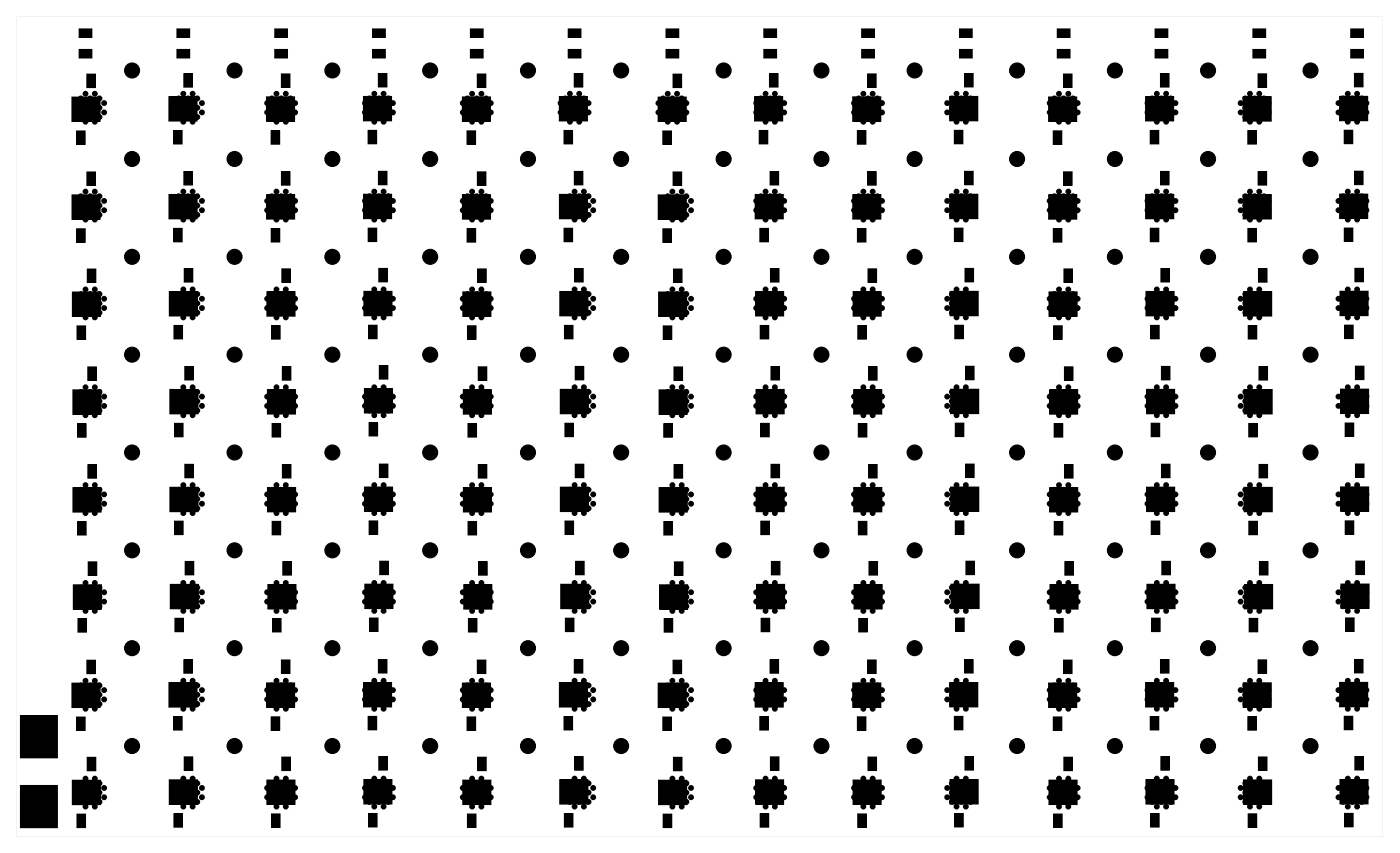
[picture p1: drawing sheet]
<svg xmlns="http://www.w3.org/2000/svg" width="301mm" height="183mm" viewBox="0 0 301 183" stroke-linecap="round" stroke-linejoin="round" font-family="sans-serif">
<g fill="#000">
<path d="M17 10.6h2.7v1.8h-2.7zM17 6.2h2.7v1.8h-2.7zM18.7 15.9h1.8v2.9h-1.8zM38 10.6h2.7v1.8h-2.7zM38 6.2h2.7v1.8h-2.7zM39.5 15.8h1.8v2.9h-1.8zM59 10.6h2.7v1.8h-2.7zM59 6.2h2.7v1.8h-2.7zM60.4 15.9h1.8v2.8h-1.8zM80 10.6h2.7v1.8h-2.7zM80 6.2h2.7v1.8h-2.7zM81.2 15.8h1.8v2.8h-1.8z"/>
<path d="M101 10.6h2.7v1.8h-2.7zM101 6.2h2.7v1.8h-2.7zM102.5 15.9h1.8v2.9h-1.8zM122 10.6h2.7v1.8h-2.7zM122 6.2h2.7v1.8h-2.7zM123.3 15.8h1.8v2.9h-1.8zM143 10.6h2.7v1.8h-2.7zM143 6.2h2.7v1.8h-2.7zM144.5 15.9h1.8v2.9h-1.8zM164 10.6h2.7v1.8h-2.7zM164 6.2h2.7v1.8h-2.7zM165.2 15.8h1.8v2.9h-1.8z"/>
<path d="M185 10.6h2.7v1.8h-2.7zM185 6.2h2.7v1.8h-2.7zM186.3 15.9h1.8v2.8h-1.8zM206 10.6h2.7v1.8h-2.7zM206 6.2h2.7v1.8h-2.7zM207.1 15.8h1.8v2.8h-1.8zM227 10.6h2.7v1.8h-2.7zM227 6.2h2.7v1.8h-2.7zM228.3 15.9h1.8v2.9h-1.8zM248 10.6h2.7v1.8h-2.7zM248 6.2h2.7v1.8h-2.7zM249.2 15.8h1.8v2.9h-1.8z"/>
<path d="M269 10.6h2.7v1.8h-2.7zM269 6.2h2.7v1.8h-2.7zM270.1 15.9h1.8v2.8h-1.8zM290.8 15.8h1.8v2.8h-1.8zM290 10.6h2.7v1.8h-2.7zM290 6.2h2.7v1.8h-2.7zM16.5 28.1h1.8v2.9h-1.8zM18.7 36.9h1.8v2.9h-1.8zM15.5 20.9h6v5.2h-6zM37.3 28h1.8v2.9h-1.8zM39.5 36.8h1.8v2.9h-1.8zM36.3 20.8h6v5.2h-6z"/>
<path d="M58.2 28.1h1.8v2.8h-1.8zM60.4 36.9h1.8v2.8h-1.8zM57.2 20.8h6v5.2h-6zM79 28h1.8v2.8h-1.8zM81.3 36.8h1.8v2.8h-1.8zM78 20.7h6v5.2h-6zM100.3 28.1h1.8v2.9h-1.8zM102.5 36.9h1.8v2.9h-1.8zM99.3 20.8h6v5.2h-6zM121.1 28h1.8v2.9h-1.8zM123.3 36.8h1.8v2.9h-1.8zM120.1 20.7h6v5.2h-6z"/>
<path d="M142.3 28.1h1.8v2.9h-1.8zM144.5 36.9h1.8v2.9h-1.8zM141.3 20.9h6v5.2h-6zM163 28h1.8v2.9h-1.8zM165.3 36.8h1.8v2.9h-1.8zM162 20.7h6v5.2h-6zM184.1 28.1h1.8v2.8h-1.8zM186.3 36.9h1.8v2.8h-1.8zM183.1 20.8h6v5.2h-6zM204.9 28h1.8v2.8h-1.8zM207.1 36.8h1.8v2.8h-1.8zM203.9 20.7h6v5.2h-6z"/>
<path d="M226.1 28.1h1.8v2.9h-1.8zM228.4 36.9h1.8v2.9h-1.8zM225.1 20.8h6v5.2h-6zM247 28h1.8v2.9h-1.8zM249.2 36.8h1.8v2.9h-1.8zM246 20.7h6v5.2h-6zM267.9 28.1h1.8v2.8h-1.8zM270.1 36.9h1.8v2.8h-1.8zM266.9 20.8h6v5.2h-6zM288.6 28h1.8v2.8h-1.8zM290.8 36.8h1.8v2.8h-1.8zM287.6 20.7h6v5.2h-6z"/>
<path d="M16.5 49.1h1.8v2.9h-1.8zM15.5 41.9h6v5.2h-6zM37.3 49h1.8v2.9h-1.8zM36.3 41.8h6v5.2h-6zM58.2 49.1h1.8v2.8h-1.8zM57.2 41.8h6v5.2h-6zM79.1 49h1.8v2.8h-1.8zM78.1 41.7h6v5.2h-6zM100.3 49.1h1.8v2.9h-1.8zM99.3 41.8h6v5.2h-6zM121.1 49h1.8v2.9h-1.8zM120.1 41.7h6v5.2h-6z"/>
<path d="M142.3 49.1h1.8v2.9h-1.8zM141.3 41.9h6v5.2h-6zM163.1 49h1.8v2.9h-1.8zM162.1 41.8h6v5.2h-6zM184.1 49.1h1.8v2.8h-1.8zM183.1 41.8h6v5.2h-6zM204.9 49h1.8v2.8h-1.8zM203.9 41.7h6v5.2h-6zM226.2 49.1h1.8v2.9h-1.8zM225.2 41.8h6v5.2h-6zM247 49h1.8v2.9h-1.8zM246 41.7h6v5.2h-6z"/>
<path d="M267.9 49.1h1.8v2.8h-1.8zM266.9 41.8h6v5.2h-6zM288.6 49h1.8v2.8h-1.8zM287.6 41.7h6v5.2h-6zM16.6 70h1.8v2.8h-1.8zM18.8 57.8h1.8v2.8h-1.8zM15.6 62.7h6v5.2h-6zM37.4 69.9h1.8v2.8h-1.8zM39.6 57.7h1.8v2.8h-1.8zM36.4 62.6h6v5.2h-6zM58.3 69.9h1.8v2.9h-1.8zM60.5 57.7h1.8v2.9h-1.8z"/>
<path d="M57.3 62.6h6v5.2h-6zM79.1 69.8h1.8v2.9h-1.8zM81.3 57.6h1.8v2.9h-1.8zM78.1 62.6h6v5.2h-6zM100.4 69.9h1.8v2.9h-1.8zM102.6 57.7h1.8v2.9h-1.8zM99.4 62.7h6v5.2h-6zM121.2 69.9h1.8v2.8h-1.8zM123.4 57.7h1.8v2.8h-1.8zM120.2 62.6h6v5.2h-6zM142.4 70h1.8v2.8h-1.8zM144.6 57.8h1.8v2.8h-1.8z"/>
<path d="M141.4 62.7h6v5.2h-6zM163.2 69.9h1.8v2.8h-1.8zM165.4 57.7h1.8v2.8h-1.8zM162.2 62.6h6v5.2h-6zM184.2 69.9h1.8v2.9h-1.8zM186.4 57.7h1.8v2.9h-1.8zM183.2 62.6h6v5.2h-6zM205 69.8h1.8v2.9h-1.8zM207.2 57.6h1.8v2.9h-1.8zM204 62.6h6v5.2h-6zM226.2 69.9h1.8v2.9h-1.8zM228.4 57.7h1.8v2.9h-1.8z"/>
<path d="M225.2 62.7h6v5.2h-6zM247.1 69.9h1.8v2.8h-1.8zM249.3 57.7h1.8v2.8h-1.8zM246.1 62.6h6v5.2h-6zM268 69.9h1.8v2.9h-1.8zM270.2 57.7h1.8v2.9h-1.8zM267 62.6h6v5.2h-6zM288.7 69.8h1.8v2.9h-1.8zM290.9 57.6h1.8v2.9h-1.8zM287.7 62.5h6v5.2h-6zM16.7 91h1.8v2.8h-1.8zM18.9 78.8h1.8v2.8h-1.8z"/>
<path d="M15.7 83.7h6v5.2h-6zM37.5 90.9h1.8v2.8h-1.8zM39.7 78.7h1.8v2.8h-1.8zM36.5 83.6h6v5.2h-6zM58.4 90.9h1.8v2.9h-1.8zM60.6 78.7h1.8v2.9h-1.8zM57.4 83.7h6v5.2h-6zM79.3 90.7h1.8v2.9h-1.8zM81.5 78.5h1.8v2.9h-1.8zM78.3 83.4h6v5.2h-6zM100.5 91h1.8v2.8h-1.8zM102.7 78.8h1.8v2.8h-1.8z"/>
<path d="M99.5 83.7h6v5.2h-6zM121.3 90.9h1.8v2.8h-1.8zM123.5 78.7h1.8v2.8h-1.8zM120.3 83.6h6v5.2h-6zM142.5 91h1.8v2.8h-1.8zM144.7 78.8h1.8v2.8h-1.8zM141.5 83.7h6v5.2h-6zM163.3 90.9h1.8v2.8h-1.8zM165.5 78.7h1.8v2.8h-1.8zM162.3 83.6h6v5.2h-6zM184.3 90.9h1.8v2.9h-1.8zM186.5 78.7h1.8v2.9h-1.8z"/>
<path d="M183.3 83.7h6v5.2h-6zM205.1 90.8h1.8v2.9h-1.8zM207.3 78.6h1.8v2.9h-1.8zM204.1 83.6h6v5.2h-6zM226.3 91h1.8v2.8h-1.8zM228.5 78.8h1.8v2.8h-1.8zM225.3 83.7h6v5.2h-6zM247.2 90.9h1.8v2.8h-1.8zM249.4 78.7h1.8v2.8h-1.8zM246.2 83.6h6v5.2h-6zM268.1 90.9h1.8v2.9h-1.8zM270.3 78.7h1.8v2.9h-1.8z"/>
<path d="M267.1 83.6h6v5.2h-6zM288.8 90.8h1.8v2.9h-1.8zM291 78.6h1.8v2.9h-1.8zM287.8 83.5h6v5.2h-6zM16.7 112h1.8v2.8h-1.8zM18.9 99.8h1.8v2.8h-1.8zM15.7 104.7h6v5.2h-6zM37.5 111.9h1.8v2.8h-1.8zM39.7 99.7h1.8v2.8h-1.8zM36.5 104.6h6v5.2h-6zM58.4 111.9h1.8v2.9h-1.8zM60.6 99.7h1.8v2.9h-1.8z"/>
<path d="M57.4 104.7h6v5.2h-6zM79.3 111.8h1.8v2.9h-1.8zM81.5 99.6h1.8v2.9h-1.8zM78.3 104.6h6v5.2h-6zM100.5 112h1.8v2.8h-1.8zM102.7 99.8h1.8v2.8h-1.8zM99.5 104.7h6v5.2h-6zM121.3 111.9h1.8v2.8h-1.8zM123.5 99.7h1.8v2.8h-1.8zM120.3 104.6h6v5.2h-6zM142.5 112h1.8v2.8h-1.8zM144.7 99.8h1.8v2.8h-1.8z"/>
<path d="M141.5 104.7h6v5.2h-6zM163.4 111.9h1.8v2.8h-1.8zM165.6 99.7h1.8v2.8h-1.8zM162.4 104.6h6v5.2h-6zM184.3 111.9h1.8v2.9h-1.8zM186.5 99.7h1.8v2.9h-1.8zM183.3 104.7h6v5.2h-6zM205.1 111.8h1.8v2.9h-1.8zM207.3 99.6h1.8v2.9h-1.8zM204.1 104.6h6v5.2h-6zM226.4 112h1.8v2.8h-1.8zM228.6 99.8h1.8v2.8h-1.8z"/>
<path d="M225.4 104.7h6v5.2h-6zM247.2 111.9h1.8v2.8h-1.8zM249.4 99.7h1.8v2.8h-1.8zM246.2 104.6h6v5.2h-6zM268.1 111.9h1.8v2.9h-1.8zM270.3 99.7h1.8v2.9h-1.8zM267.1 104.6h6v5.2h-6zM288.8 111.8h1.8v2.9h-1.8zM291 99.6h1.8v2.9h-1.8zM287.8 104.5h6v5.2h-6zM16.8 132.8h1.8v2.9h-1.8zM19 120.6h1.8v2.9h-1.8z"/>
<path d="M15.8 125.5h6v5.2h-6zM37.6 132.7h1.8v2.9h-1.8zM39.8 120.5h1.8v2.9h-1.8zM36.6 125.5h6v5.2h-6zM58.5 132.8h1.8v2.8h-1.8zM60.7 120.6h1.8v2.8h-1.8zM57.5 125.5h6v5.2h-6zM79.3 132.7h1.8v2.8h-1.8zM81.5 120.5h1.8v2.8h-1.8zM78.3 125.4h6v5.2h-6zM100.6 132.8h1.8v2.8h-1.8zM102.8 120.6h1.8v2.8h-1.8z"/>
<path d="M99.6 125.5h6v5.2h-6zM121.4 132.7h1.8v2.9h-1.8zM123.6 120.5h1.8v2.9h-1.8zM120.4 125.4h6v5.2h-6zM142.6 132.8h1.8v2.9h-1.8zM144.8 120.6h1.8v2.9h-1.8zM141.6 125.5h6v5.2h-6zM163.4 132.7h1.8v2.9h-1.8zM165.6 120.5h1.8v2.9h-1.8zM162.4 125.5h6v5.2h-6zM184.4 132.8h1.8v2.8h-1.8zM186.6 120.6h1.8v2.8h-1.8z"/>
<path d="M183.4 125.5h6v5.2h-6zM205.2 132.7h1.8v2.8h-1.8zM207.4 120.5h1.8v2.8h-1.8zM204.2 125.4h6v5.2h-6zM226.4 132.8h1.8v2.8h-1.8zM228.6 120.6h1.8v2.8h-1.8zM225.4 125.5h6v5.2h-6zM247.3 132.7h1.8v2.9h-1.8zM249.5 120.5h1.8v2.9h-1.8zM246.3 125.4h6v5.2h-6zM268.2 132.7h1.8v2.9h-1.8zM270.4 120.5h1.8v2.9h-1.8z"/>
<path d="M267.2 125.5h6v5.2h-6zM288.9 132.7h1.8v2.8h-1.8zM291.1 120.5h1.8v2.8h-1.8zM287.9 125.4h6v5.2h-6zM4.4 153.6h7.9v9h-7.9zM16.5 153.9h1.8v2.9h-1.8zM18.7 141.7h1.8v2.9h-1.8zM15.5 146.7h6v5.2h-6zM37.3 153.8h1.8v2.9h-1.8zM39.5 141.6h1.8v2.9h-1.8zM36.3 146.6h6v5.2h-6zM58.2 153.9h1.8v2.8h-1.8z"/>
<path d="M60.4 141.7h1.8v2.8h-1.8zM57.2 146.6h6v5.2h-6zM79.1 153.8h1.8v2.8h-1.8zM81.3 141.6h1.8v2.8h-1.8zM78.1 146.5h6v5.2h-6zM100.3 153.9h1.8v2.9h-1.8zM102.5 141.7h1.8v2.9h-1.8zM99.3 146.6h6v5.2h-6zM121.1 153.8h1.8v2.9h-1.8zM123.3 141.6h1.8v2.9h-1.8zM120.1 146.5h6v5.2h-6zM142.3 153.9h1.8v2.9h-1.8z"/>
<path d="M144.5 141.7h1.8v2.9h-1.8zM141.3 146.7h6v5.2h-6zM163.1 153.8h1.8v2.9h-1.8zM165.3 141.6h1.8v2.9h-1.8zM162.1 146.6h6v5.2h-6zM184.1 153.9h1.8v2.8h-1.8zM186.3 141.7h1.8v2.8h-1.8zM183.1 146.6h6v5.2h-6zM204.9 153.8h1.8v2.8h-1.8zM207.1 141.6h1.8v2.8h-1.8zM203.9 146.5h6v5.2h-6zM226.1 153.9h1.8v2.9h-1.8z"/>
<path d="M228.3 141.7h1.8v2.9h-1.8zM225.1 146.6h6v5.2h-6zM247 153.8h1.8v2.9h-1.8zM249.2 141.6h1.8v2.9h-1.8zM246 146.5h6v5.2h-6zM267.9 153.9h1.8v2.8h-1.8zM270.1 141.7h1.8v2.8h-1.8zM266.9 146.6h6v5.2h-6zM288.6 153.8h1.8v2.8h-1.8zM290.8 141.6h1.8v2.8h-1.8zM287.6 146.5h6v5.2h-6zM4.4 168.6h7.9v9h-7.9z"/>
<path d="M16.5 174.8h1.8v2.8h-1.8zM18.7 162.6h1.8v2.8h-1.8zM15.5 167.5h6v5.2h-6zM37.4 174.7h1.8v2.8h-1.8zM39.6 162.5h1.8v2.8h-1.8zM36.4 167.4h6v5.2h-6zM58.3 174.7h1.8v2.9h-1.8zM60.5 162.5h1.8v2.9h-1.8zM57.3 167.4h6v5.2h-6zM79.1 174.6h1.8v2.9h-1.8zM81.3 162.4h1.8v2.9h-1.8zM78.1 167.4h6v5.2h-6z"/>
<path d="M100.4 174.7h1.8v2.9h-1.8zM102.6 162.5h1.8v2.9h-1.8zM99.4 167.5h6v5.2h-6zM121.2 174.7h1.8v2.8h-1.8zM123.4 162.5h1.8v2.8h-1.8zM120.2 167.4h6v5.2h-6zM142.4 174.8h1.8v2.8h-1.8zM144.6 162.6h1.8v2.8h-1.8zM141.4 167.5h6v5.2h-6zM163.2 174.7h1.8v2.8h-1.8zM165.4 162.5h1.8v2.8h-1.8zM162.2 167.4h6v5.2h-6z"/>
<path d="M184.2 174.7h1.8v2.9h-1.8zM186.4 162.5h1.8v2.9h-1.8zM183.2 167.4h6v5.2h-6zM205 174.6h1.8v2.9h-1.8zM207.2 162.4h1.8v2.9h-1.8zM204 167.4h6v5.2h-6zM226.2 174.7h1.8v2.9h-1.8zM228.4 162.5h1.8v2.9h-1.8zM225.2 167.5h6v5.2h-6zM247 174.7h1.8v2.8h-1.8zM249.2 162.5h1.8v2.8h-1.8zM246 167.4h6v5.2h-6z"/>
<path d="M268 174.7h1.8v2.9h-1.8zM270.2 162.5h1.8v2.9h-1.8zM267 167.4h6v5.2h-6zM288.7 174.6h1.8v2.9h-1.8zM290.9 162.4h1.8v2.9h-1.8zM287.7 167.3h6v5.2h-6z"/>
<path d="M3.6 3.6v175.9h293.3v-175.9zM3.6 3.6h293.3v175.9h-293.3z"/>
</g>
<g fill="none" stroke="#000" stroke-width=".25">
<path d="M17 10.6h2.7v1.8h-2.7zM17 6.2h2.7v1.8h-2.7zM18.7 15.9h1.8v2.9h-1.8zM38 10.6h2.7v1.8h-2.7zM38 6.2h2.7v1.8h-2.7zM39.5 15.8h1.8v2.9h-1.8zM59 10.6h2.7v1.8h-2.7zM59 6.2h2.7v1.8h-2.7zM60.4 15.9h1.8v2.8h-1.8zM80 10.6h2.7v1.8h-2.7zM80 6.2h2.7v1.8h-2.7zM81.2 15.8h1.8v2.8h-1.8z"/>
<path d="M101 10.6h2.7v1.8h-2.7zM101 6.2h2.7v1.8h-2.7zM102.5 15.9h1.8v2.9h-1.8zM122 10.6h2.7v1.8h-2.7zM122 6.2h2.7v1.8h-2.7zM123.3 15.8h1.8v2.9h-1.8zM143 10.6h2.7v1.8h-2.7zM143 6.2h2.7v1.8h-2.7zM144.5 15.9h1.8v2.9h-1.8zM164 10.6h2.7v1.8h-2.7zM164 6.2h2.7v1.8h-2.7zM165.2 15.8h1.8v2.9h-1.8z"/>
<path d="M185 10.6h2.7v1.8h-2.7zM185 6.2h2.7v1.8h-2.7zM186.3 15.9h1.8v2.8h-1.8zM206 10.6h2.7v1.8h-2.7zM206 6.2h2.7v1.8h-2.7zM207.1 15.8h1.8v2.8h-1.8zM227 10.6h2.7v1.8h-2.7zM227 6.2h2.7v1.8h-2.7zM228.3 15.9h1.8v2.9h-1.8zM248 10.6h2.7v1.8h-2.7zM248 6.2h2.7v1.8h-2.7zM249.2 15.8h1.8v2.9h-1.8z"/>
<path d="M269 10.6h2.7v1.8h-2.7zM269 6.2h2.7v1.8h-2.7zM270.1 15.9h1.8v2.8h-1.8zM290 10.6h2.7v1.8h-2.7zM290 6.2h2.7v1.8h-2.7zM290.8 15.8h1.8v2.8h-1.8zM15.5 20.9h6v5.2h-6zM16.5 28.1h1.8v2.9h-1.8zM18.7 36.9h1.8v2.9h-1.8zM36.3 20.8h6v5.2h-6zM37.3 28h1.8v2.9h-1.8zM39.5 36.8h1.8v2.9h-1.8z"/>
<path d="M57.2 20.8h6v5.2h-6zM58.2 28.1h1.8v2.8h-1.8zM60.4 36.9h1.8v2.8h-1.8zM78 20.7h6v5.2h-6zM79 28h1.8v2.8h-1.8zM81.3 36.8h1.8v2.8h-1.8zM99.3 20.8h6v5.2h-6zM100.3 28.1h1.8v2.9h-1.8zM102.5 36.9h1.8v2.9h-1.8zM120.1 20.7h6v5.2h-6zM121.1 28h1.8v2.9h-1.8zM123.3 36.8h1.8v2.9h-1.8z"/>
<path d="M141.3 20.9h6v5.2h-6zM142.3 28.1h1.8v2.9h-1.8zM144.5 36.9h1.8v2.9h-1.8zM162 20.7h6v5.2h-6zM163 28h1.8v2.9h-1.8zM165.3 36.8h1.8v2.9h-1.8zM183.1 20.8h6v5.2h-6zM184.1 28.1h1.8v2.8h-1.8zM186.3 36.9h1.8v2.8h-1.8zM203.9 20.7h6v5.2h-6zM204.9 28h1.8v2.8h-1.8zM207.1 36.8h1.8v2.8h-1.8z"/>
<path d="M225.1 20.8h6v5.2h-6zM226.1 28.1h1.8v2.9h-1.8zM228.4 36.9h1.8v2.9h-1.8zM246 20.7h6v5.2h-6zM247 28h1.8v2.9h-1.8zM249.2 36.8h1.8v2.9h-1.8zM266.9 20.8h6v5.2h-6zM267.9 28.1h1.8v2.8h-1.8zM270.1 36.9h1.8v2.8h-1.8zM287.6 20.7h6v5.2h-6zM288.6 28h1.8v2.8h-1.8zM290.8 36.8h1.8v2.8h-1.8z"/>
<path d="M15.5 41.9h6v5.2h-6zM16.5 49.1h1.8v2.9h-1.8zM18.8 57.8h1.8v2.8h-1.8zM36.3 41.8h6v5.2h-6zM37.3 49h1.8v2.9h-1.8zM39.6 57.7h1.8v2.8h-1.8zM57.2 41.8h6v5.2h-6zM58.2 49.1h1.8v2.8h-1.8zM60.5 57.7h1.8v2.9h-1.8zM78.1 41.7h6v5.2h-6zM79.1 49h1.8v2.8h-1.8zM81.3 57.6h1.8v2.9h-1.8z"/>
<path d="M99.3 41.8h6v5.2h-6zM100.3 49.1h1.8v2.9h-1.8zM102.6 57.7h1.8v2.9h-1.8zM120.1 41.7h6v5.2h-6zM121.1 49h1.8v2.9h-1.8zM123.4 57.7h1.8v2.8h-1.8zM141.3 41.9h6v5.2h-6zM142.3 49.1h1.8v2.9h-1.8zM144.6 57.8h1.8v2.8h-1.8zM162.1 41.8h6v5.2h-6zM163.1 49h1.8v2.9h-1.8zM165.4 57.7h1.8v2.8h-1.8z"/>
<path d="M183.1 41.8h6v5.2h-6zM184.1 49.1h1.8v2.8h-1.8zM186.4 57.7h1.8v2.9h-1.8zM203.9 41.7h6v5.2h-6zM204.9 49h1.8v2.8h-1.8zM207.2 57.6h1.8v2.9h-1.8zM225.2 41.8h6v5.2h-6zM226.2 49.1h1.8v2.9h-1.8zM228.4 57.7h1.8v2.9h-1.8zM246 41.7h6v5.2h-6zM247 49h1.8v2.9h-1.8zM249.3 57.7h1.8v2.8h-1.8z"/>
<path d="M266.9 41.8h6v5.2h-6zM267.9 49.1h1.8v2.8h-1.8zM270.2 57.7h1.8v2.9h-1.8zM287.6 41.7h6v5.2h-6zM288.6 49h1.8v2.8h-1.8zM290.9 57.6h1.8v2.9h-1.8zM15.6 62.7h6v5.2h-6zM16.6 70h1.8v2.8h-1.8zM18.9 78.8h1.8v2.8h-1.8zM36.4 62.6h6v5.2h-6zM37.4 69.9h1.8v2.8h-1.8zM39.7 78.7h1.8v2.8h-1.8z"/>
<path d="M57.3 62.6h6v5.2h-6zM58.3 69.9h1.8v2.9h-1.8zM60.6 78.7h1.8v2.9h-1.8zM78.1 62.6h6v5.2h-6zM79.1 69.8h1.8v2.9h-1.8zM81.5 78.5h1.8v2.9h-1.8zM99.4 62.7h6v5.2h-6zM100.4 69.9h1.8v2.9h-1.8zM102.7 78.8h1.8v2.8h-1.8zM120.2 62.6h6v5.2h-6zM121.2 69.9h1.8v2.8h-1.8zM123.5 78.7h1.8v2.8h-1.8z"/>
<path d="M141.4 62.7h6v5.2h-6zM142.4 70h1.8v2.8h-1.8zM144.7 78.8h1.8v2.8h-1.8zM162.2 62.6h6v5.2h-6zM163.2 69.9h1.8v2.8h-1.8zM165.5 78.7h1.8v2.8h-1.8zM183.2 62.6h6v5.2h-6zM184.2 69.9h1.8v2.9h-1.8zM186.5 78.7h1.8v2.9h-1.8zM204 62.6h6v5.2h-6zM205 69.8h1.8v2.9h-1.8zM207.3 78.6h1.8v2.9h-1.8z"/>
<path d="M225.2 62.7h6v5.2h-6zM226.2 69.9h1.8v2.9h-1.8zM228.5 78.8h1.8v2.8h-1.8zM246.1 62.6h6v5.2h-6zM247.1 69.9h1.8v2.8h-1.8zM249.4 78.7h1.8v2.8h-1.8zM267 62.6h6v5.2h-6zM268 69.9h1.8v2.9h-1.8zM270.3 78.7h1.8v2.9h-1.8zM287.7 62.5h6v5.2h-6zM288.7 69.8h1.8v2.9h-1.8zM291 78.6h1.8v2.9h-1.8z"/>
<path d="M15.7 83.7h6v5.2h-6zM16.7 91h1.8v2.8h-1.8zM18.9 99.8h1.8v2.8h-1.8zM36.5 83.6h6v5.2h-6zM37.5 90.9h1.8v2.8h-1.8zM39.7 99.7h1.8v2.8h-1.8zM57.4 83.7h6v5.2h-6zM58.4 90.9h1.8v2.9h-1.8zM60.6 99.7h1.8v2.9h-1.8zM78.3 83.4h6v5.2h-6zM79.3 90.7h1.8v2.9h-1.8zM81.5 99.6h1.8v2.9h-1.8z"/>
<path d="M99.5 83.7h6v5.2h-6zM100.5 91h1.8v2.8h-1.8zM102.7 99.8h1.8v2.8h-1.8zM120.3 83.6h6v5.2h-6zM121.3 90.9h1.8v2.8h-1.8zM123.5 99.7h1.8v2.8h-1.8zM141.5 83.7h6v5.2h-6zM142.5 91h1.8v2.8h-1.8zM144.7 99.8h1.8v2.8h-1.8zM162.3 83.6h6v5.2h-6zM163.3 90.9h1.8v2.8h-1.8zM165.6 99.7h1.8v2.8h-1.8z"/>
<path d="M183.3 83.7h6v5.2h-6zM184.3 90.9h1.8v2.9h-1.8zM186.5 99.7h1.8v2.9h-1.8zM204.1 83.6h6v5.2h-6zM205.1 90.8h1.8v2.9h-1.8zM207.3 99.6h1.8v2.9h-1.8zM225.3 83.7h6v5.2h-6zM226.3 91h1.8v2.8h-1.8zM228.6 99.8h1.8v2.8h-1.8zM246.2 83.6h6v5.2h-6zM247.2 90.9h1.8v2.8h-1.8zM249.4 99.7h1.8v2.8h-1.8z"/>
<path d="M267.1 83.6h6v5.2h-6zM268.1 90.9h1.8v2.9h-1.8zM270.3 99.7h1.8v2.9h-1.8zM287.8 83.5h6v5.2h-6zM288.8 90.8h1.8v2.9h-1.8zM291 99.6h1.8v2.9h-1.8zM15.7 104.7h6v5.2h-6zM16.7 112h1.8v2.8h-1.8zM36.5 104.6h6v5.2h-6zM37.5 111.9h1.8v2.8h-1.8zM57.4 104.7h6v5.2h-6zM58.4 111.9h1.8v2.9h-1.8z"/>
<path d="M78.3 104.6h6v5.2h-6zM79.3 111.8h1.8v2.9h-1.8zM99.5 104.7h6v5.2h-6zM100.5 112h1.8v2.8h-1.8zM120.3 104.6h6v5.2h-6zM121.3 111.9h1.8v2.8h-1.8zM141.5 104.7h6v5.2h-6zM142.5 112h1.8v2.8h-1.8zM162.4 104.6h6v5.2h-6zM163.4 111.9h1.8v2.8h-1.8zM183.3 104.7h6v5.2h-6zM184.3 111.9h1.8v2.9h-1.8z"/>
<path d="M204.1 104.6h6v5.2h-6zM205.1 111.8h1.8v2.9h-1.8zM225.4 104.7h6v5.2h-6zM226.4 112h1.8v2.8h-1.8zM246.2 104.6h6v5.2h-6zM247.2 111.9h1.8v2.8h-1.8zM267.1 104.6h6v5.2h-6zM268.1 111.9h1.8v2.9h-1.8zM287.8 104.5h6v5.2h-6zM288.8 111.8h1.8v2.9h-1.8zM15.8 125.5h6v5.2h-6zM16.8 132.8h1.8v2.9h-1.8z"/>
<path d="M19 120.6h1.8v2.9h-1.8zM36.6 125.5h6v5.2h-6zM37.6 132.7h1.8v2.9h-1.8zM39.8 120.5h1.8v2.9h-1.8zM57.5 125.5h6v5.2h-6zM58.5 132.8h1.8v2.8h-1.8zM60.7 120.6h1.8v2.8h-1.8zM78.3 125.4h6v5.2h-6zM79.3 132.7h1.8v2.8h-1.8zM81.5 120.5h1.8v2.8h-1.8zM99.6 125.5h6v5.2h-6zM100.6 132.8h1.8v2.8h-1.8z"/>
<path d="M102.8 120.6h1.8v2.8h-1.8zM120.4 125.4h6v5.2h-6zM121.4 132.7h1.8v2.9h-1.8zM123.6 120.5h1.8v2.9h-1.8zM141.6 125.5h6v5.2h-6zM142.6 132.8h1.8v2.9h-1.8zM144.8 120.6h1.8v2.9h-1.8zM162.4 125.5h6v5.2h-6zM163.4 132.7h1.8v2.9h-1.8zM165.6 120.5h1.8v2.9h-1.8zM183.4 125.5h6v5.2h-6zM184.4 132.8h1.8v2.8h-1.8z"/>
<path d="M186.6 120.6h1.8v2.8h-1.8zM204.2 125.4h6v5.2h-6zM205.2 132.7h1.8v2.8h-1.8zM207.4 120.5h1.8v2.8h-1.8zM225.4 125.5h6v5.2h-6zM226.4 132.8h1.8v2.8h-1.8zM228.6 120.6h1.8v2.8h-1.8zM246.3 125.4h6v5.2h-6zM247.3 132.7h1.8v2.9h-1.8zM249.5 120.5h1.8v2.9h-1.8zM267.2 125.5h6v5.2h-6zM268.2 132.7h1.8v2.9h-1.8z"/>
<path d="M270.4 120.5h1.8v2.9h-1.8zM287.9 125.4h6v5.2h-6zM288.9 132.7h1.8v2.8h-1.8zM291.1 120.5h1.8v2.8h-1.8zM4.4 153.6h7.9v9h-7.9zM15.5 146.7h6v5.2h-6zM16.5 153.9h1.8v2.9h-1.8zM18.7 141.7h1.8v2.9h-1.8zM36.3 146.6h6v5.2h-6zM37.3 153.8h1.8v2.9h-1.8zM39.5 141.6h1.8v2.9h-1.8zM57.2 146.6h6v5.2h-6z"/>
<path d="M58.2 153.9h1.8v2.8h-1.8zM60.4 141.7h1.8v2.8h-1.8zM78.1 146.5h6v5.2h-6zM79.1 153.8h1.8v2.8h-1.8zM81.3 141.6h1.8v2.8h-1.8zM99.3 146.6h6v5.2h-6zM100.3 153.9h1.8v2.9h-1.8zM102.5 141.7h1.8v2.9h-1.8zM120.1 146.5h6v5.2h-6zM121.1 153.8h1.8v2.9h-1.8zM123.3 141.6h1.8v2.9h-1.8zM141.3 146.7h6v5.2h-6z"/>
<path d="M142.3 153.9h1.8v2.9h-1.8zM144.5 141.7h1.8v2.9h-1.8zM162.1 146.6h6v5.2h-6zM163.1 153.8h1.8v2.9h-1.8zM165.3 141.6h1.8v2.9h-1.8zM183.1 146.6h6v5.2h-6zM184.1 153.9h1.8v2.8h-1.8zM186.3 141.7h1.8v2.8h-1.8zM203.9 146.5h6v5.2h-6zM204.9 153.8h1.8v2.8h-1.8zM207.1 141.6h1.8v2.8h-1.8zM225.1 146.6h6v5.2h-6z"/>
<path d="M226.1 153.9h1.8v2.9h-1.8zM228.3 141.7h1.8v2.9h-1.8zM246 146.5h6v5.2h-6zM247 153.8h1.8v2.9h-1.8zM249.2 141.6h1.8v2.9h-1.8zM266.9 146.6h6v5.2h-6zM267.9 153.9h1.8v2.8h-1.8zM270.1 141.7h1.8v2.8h-1.8zM287.6 146.5h6v5.2h-6zM288.6 153.8h1.8v2.8h-1.8zM290.8 141.6h1.8v2.8h-1.8zM4.4 168.6h7.9v9h-7.9z"/>
<path d="M15.5 167.5h6v5.2h-6zM16.5 174.8h1.8v2.8h-1.8zM18.7 162.6h1.8v2.8h-1.8zM36.4 167.4h6v5.2h-6zM37.4 174.7h1.8v2.8h-1.8zM39.6 162.5h1.8v2.8h-1.8zM57.3 167.4h6v5.2h-6zM58.3 174.7h1.8v2.9h-1.8zM60.5 162.5h1.8v2.9h-1.8zM78.1 167.4h6v5.2h-6zM79.1 174.6h1.8v2.9h-1.8zM81.3 162.4h1.8v2.9h-1.8z"/>
<path d="M99.4 167.5h6v5.2h-6zM100.4 174.7h1.8v2.9h-1.8zM102.6 162.5h1.8v2.9h-1.8zM120.2 167.4h6v5.2h-6zM121.2 174.7h1.8v2.8h-1.8zM123.4 162.5h1.8v2.8h-1.8zM141.4 167.5h6v5.2h-6zM142.4 174.8h1.8v2.8h-1.8zM144.6 162.6h1.8v2.8h-1.8zM162.2 167.4h6v5.2h-6zM163.2 174.7h1.8v2.8h-1.8zM165.4 162.5h1.8v2.8h-1.8z"/>
<path d="M183.2 167.4h6v5.2h-6zM184.2 174.7h1.8v2.9h-1.8zM186.4 162.5h1.8v2.9h-1.8zM204 167.4h6v5.2h-6zM205 174.6h1.8v2.9h-1.8zM207.2 162.4h1.8v2.9h-1.8zM225.2 167.5h6v5.2h-6zM226.2 174.7h1.8v2.9h-1.8zM228.4 162.5h1.8v2.9h-1.8zM246 167.4h6v5.2h-6zM247 174.7h1.8v2.8h-1.8zM249.2 162.5h1.8v2.8h-1.8z"/>
<path d="M267 167.4h6v5.2h-6zM268 174.7h1.8v2.9h-1.8zM270.2 162.5h1.8v2.9h-1.8zM287.7 167.3h6v5.2h-6zM288.7 174.6h1.8v2.9h-1.8zM290.9 162.4h1.8v2.9h-1.8z"/>
<circle cx="28.4" cy="15.1" r="1.6"/>
<circle cx="50.4" cy="15.1" r="1.6"/>
<circle cx="71.4" cy="15.1" r="1.6"/>
<circle cx="92.4" cy="15.1" r="1.6"/>
<circle cx="113.4" cy="15.1" r="1.6"/>
<circle cx="133.4" cy="15.1" r="1.6"/>
<circle cx="155.4" cy="15.1" r="1.6"/>
<circle cx="176.4" cy="15.1" r="1.6"/>
<circle cx="196.4" cy="15.1" r="1.6"/>
<circle cx="218.4" cy="15.1" r="1.6"/>
<circle cx="239.4" cy="15.1" r="1.6"/>
<circle cx="259.4" cy="15.1" r="1.6"/>
<circle cx="281.4" cy="15.1" r="1.6"/>
<circle cx="28.4" cy="34.1" r="1.6"/>
<circle cx="50.4" cy="34.1" r="1.6"/>
<circle cx="71.4" cy="34.1" r="1.6"/>
<circle cx="92.4" cy="34.1" r="1.6"/>
<circle cx="113.4" cy="34.1" r="1.6"/>
<circle cx="133.4" cy="34.1" r="1.6"/>
<circle cx="155.4" cy="34.1" r="1.6"/>
<circle cx="176.4" cy="34.1" r="1.6"/>
<circle cx="196.4" cy="34.1" r="1.6"/>
<circle cx="218.4" cy="34.1" r="1.6"/>
<circle cx="239.4" cy="34.1" r="1.6"/>
<circle cx="259.4" cy="34.1" r="1.6"/>
<circle cx="281.4" cy="34.1" r="1.6"/>
<circle cx="28.4" cy="55.1" r="1.6"/>
<circle cx="50.4" cy="55.1" r="1.6"/>
<circle cx="71.4" cy="55.1" r="1.6"/>
<circle cx="92.4" cy="55.1" r="1.6"/>
<circle cx="113.4" cy="55.1" r="1.6"/>
<circle cx="133.4" cy="55.1" r="1.6"/>
<circle cx="155.4" cy="55.1" r="1.6"/>
<circle cx="176.4" cy="55.1" r="1.6"/>
<circle cx="196.4" cy="55.1" r="1.6"/>
<circle cx="218.4" cy="55.1" r="1.6"/>
<circle cx="239.4" cy="55.1" r="1.6"/>
<circle cx="259.4" cy="55.1" r="1.6"/>
<circle cx="281.4" cy="55.1" r="1.6"/>
<circle cx="28.4" cy="76.1" r="1.6"/>
<circle cx="50.4" cy="76.1" r="1.6"/>
<circle cx="71.4" cy="76.1" r="1.6"/>
<circle cx="92.4" cy="76.1" r="1.6"/>
<circle cx="113.4" cy="76.1" r="1.6"/>
<circle cx="133.4" cy="76.1" r="1.6"/>
<circle cx="155.4" cy="76.1" r="1.6"/>
<circle cx="176.4" cy="76.1" r="1.6"/>
<circle cx="196.4" cy="76.1" r="1.6"/>
<circle cx="218.4" cy="76.1" r="1.6"/>
<circle cx="239.4" cy="76.1" r="1.6"/>
<circle cx="259.4" cy="76.1" r="1.6"/>
<circle cx="281.4" cy="76.1" r="1.6"/>
<circle cx="28.4" cy="97.1" r="1.6"/>
<circle cx="50.4" cy="97.1" r="1.6"/>
<circle cx="71.4" cy="97.1" r="1.6"/>
<circle cx="92.4" cy="97.1" r="1.6"/>
<circle cx="113.4" cy="97.1" r="1.6"/>
<circle cx="133.4" cy="97.1" r="1.6"/>
<circle cx="155.4" cy="97.1" r="1.6"/>
<circle cx="176.4" cy="97.1" r="1.6"/>
<circle cx="196.4" cy="97.1" r="1.6"/>
<circle cx="218.4" cy="97.1" r="1.6"/>
<circle cx="239.4" cy="97.1" r="1.6"/>
<circle cx="259.4" cy="97.1" r="1.6"/>
<circle cx="281.4" cy="97.1" r="1.6"/>
<circle cx="28.4" cy="118.1" r="1.6"/>
<circle cx="50.4" cy="118.1" r="1.6"/>
<circle cx="71.4" cy="118.1" r="1.6"/>
<circle cx="92.4" cy="118.1" r="1.6"/>
<circle cx="113.4" cy="118.1" r="1.6"/>
<circle cx="133.4" cy="118.1" r="1.6"/>
<circle cx="155.4" cy="118.1" r="1.6"/>
<circle cx="176.4" cy="118.1" r="1.6"/>
<circle cx="196.4" cy="118.1" r="1.6"/>
<circle cx="218.4" cy="118.1" r="1.6"/>
<circle cx="239.4" cy="118.1" r="1.6"/>
<circle cx="259.4" cy="118.1" r="1.6"/>
<circle cx="281.4" cy="118.1" r="1.6"/>
<circle cx="28.4" cy="139.1" r="1.6"/>
<circle cx="50.4" cy="139.1" r="1.6"/>
<circle cx="71.4" cy="139.1" r="1.6"/>
<circle cx="92.4" cy="139.1" r="1.6"/>
<circle cx="113.4" cy="139.1" r="1.6"/>
<circle cx="133.4" cy="139.1" r="1.6"/>
<circle cx="155.4" cy="139.1" r="1.6"/>
<circle cx="176.4" cy="139.1" r="1.6"/>
<circle cx="196.4" cy="139.1" r="1.6"/>
<circle cx="218.4" cy="139.1" r="1.6"/>
<circle cx="239.4" cy="139.1" r="1.6"/>
<circle cx="259.4" cy="139.1" r="1.6"/>
<circle cx="281.4" cy="139.1" r="1.6"/>
<circle cx="28.4" cy="160.1" r="1.6"/>
<circle cx="50.4" cy="160.1" r="1.6"/>
<circle cx="71.4" cy="160.1" r="1.6"/>
<circle cx="92.4" cy="160.1" r="1.6"/>
<circle cx="113.4" cy="160.1" r="1.6"/>
<circle cx="133.4" cy="160.1" r="1.6"/>
<circle cx="155.4" cy="160.1" r="1.6"/>
<circle cx="176.4" cy="160.1" r="1.6"/>
<circle cx="196.4" cy="160.1" r="1.6"/>
<circle cx="218.4" cy="160.1" r="1.6"/>
<circle cx="239.4" cy="160.1" r="1.6"/>
<circle cx="259.4" cy="160.1" r="1.6"/>
<circle cx="281.4" cy="160.1" r="1.6"/>
</g>
<g fill="#000">
<circle cx="28.4" cy="15.1" r="1.6"/>
<circle cx="50.4" cy="15.1" r="1.6"/>
<circle cx="71.4" cy="15.1" r="1.6"/>
<circle cx="92.4" cy="15.1" r="1.6"/>
<circle cx="113.4" cy="15.1" r="1.6"/>
<circle cx="133.4" cy="15.1" r="1.6"/>
<circle cx="155.4" cy="15.1" r="1.6"/>
<circle cx="176.4" cy="15.1" r="1.6"/>
<circle cx="196.4" cy="15.1" r="1.6"/>
<circle cx="218.4" cy="15.1" r="1.6"/>
<circle cx="239.4" cy="15.1" r="1.6"/>
<circle cx="259.4" cy="15.1" r="1.6"/>
<circle cx="281.4" cy="15.1" r="1.6"/>
<circle cx="16.4" cy="22.1" r=".35"/>
<circle cx="16.4" cy="24.1" r=".35"/>
<circle cx="17.4" cy="25.1" r=".35"/>
<circle cx="17.4" cy="21.1" r=".35"/>
<circle cx="17.4" cy="23.1" r=".35"/>
<circle cx="18.4" cy="26.1" r=".35"/>
<circle cx="18.4" cy="20.1" r=".35"/>
<circle cx="18.4" cy="22.1" r=".35"/>
<circle cx="18.4" cy="24.1" r=".35"/>
<circle cx="19.4" cy="25.1" r=".35"/>
<circle cx="19.4" cy="21.1" r=".35"/>
<circle cx="19.4" cy="23.1" r=".35"/>
<circle cx="20.4" cy="26.1" r=".35"/>
<circle cx="20.4" cy="22.1" r=".35"/>
<circle cx="20.4" cy="24.1" r=".35"/>
<circle cx="20.4" cy="20.1" r=".35"/>
<circle cx="21.4" cy="25.1" r=".35"/>
<circle cx="21.4" cy="21.1" r=".35"/>
<circle cx="21.4" cy="23.1" r=".35"/>
<circle cx="22.4" cy="22.1" r=".35"/>
<circle cx="22.4" cy="24.1" r=".35"/>
<circle cx="28.4" cy="34.1" r="1.6"/>
<circle cx="37.4" cy="24.1" r=".35"/>
<circle cx="37.4" cy="22.1" r=".35"/>
<circle cx="38.4" cy="25.1" r=".35"/>
<circle cx="38.4" cy="21.1" r=".35"/>
<circle cx="38.4" cy="23.1" r=".35"/>
<circle cx="39.4" cy="20.1" r=".35"/>
<circle cx="39.4" cy="26.1" r=".35"/>
<circle cx="39.4" cy="24.1" r=".35"/>
<circle cx="39.4" cy="22.1" r=".35"/>
<circle cx="40.4" cy="25.1" r=".35"/>
<circle cx="40.4" cy="21.1" r=".35"/>
<circle cx="40.4" cy="23.1" r=".35"/>
<circle cx="41.4" cy="20.1" r=".35"/>
<circle cx="41.4" cy="26.1" r=".35"/>
<circle cx="41.4" cy="24.1" r=".35"/>
<circle cx="41.4" cy="22.1" r=".35"/>
<circle cx="42.4" cy="25.1" r=".35"/>
<circle cx="42.4" cy="21.1" r=".35"/>
<circle cx="42.4" cy="23.1" r=".35"/>
<circle cx="43.4" cy="24.1" r=".35"/>
<circle cx="43.4" cy="22.1" r=".35"/>
<circle cx="50.4" cy="34.1" r="1.6"/>
<circle cx="57.4" cy="24.1" r=".35"/>
<circle cx="57.4" cy="22.1" r=".35"/>
<circle cx="58.4" cy="25.1" r=".35"/>
<circle cx="58.4" cy="21.1" r=".35"/>
<circle cx="58.4" cy="23.1" r=".35"/>
<circle cx="59.4" cy="26.1" r=".35"/>
<circle cx="59.4" cy="24.1" r=".35"/>
<circle cx="59.4" cy="20.1" r=".35"/>
<circle cx="59.4" cy="22.1" r=".35"/>
<circle cx="60.4" cy="25.1" r=".35"/>
<circle cx="60.4" cy="23.1" r=".35"/>
<circle cx="60.4" cy="21.1" r=".35"/>
<circle cx="61.4" cy="26.1" r=".35"/>
<circle cx="61.4" cy="24.1" r=".35"/>
<circle cx="61.4" cy="20.1" r=".35"/>
<circle cx="61.4" cy="22.1" r=".35"/>
<circle cx="62.4" cy="25.1" r=".35"/>
<circle cx="62.4" cy="23.1" r=".35"/>
<circle cx="62.4" cy="21.1" r=".35"/>
<circle cx="63.4" cy="24.1" r=".35"/>
<circle cx="63.4" cy="22.1" r=".35"/>
<circle cx="71.4" cy="34.1" r="1.6"/>
<circle cx="78.4" cy="24.1" r=".35"/>
<circle cx="78.4" cy="22.1" r=".35"/>
<circle cx="79.4" cy="25.1" r=".35"/>
<circle cx="79.4" cy="21.1" r=".35"/>
<circle cx="79.4" cy="23.1" r=".35"/>
<circle cx="80.4" cy="26.1" r=".35"/>
<circle cx="80.4" cy="22.1" r=".35"/>
<circle cx="80.4" cy="20.1" r=".35"/>
<circle cx="80.4" cy="24.1" r=".35"/>
<circle cx="81.4" cy="25.1" r=".35"/>
<circle cx="81.4" cy="21.1" r=".35"/>
<circle cx="81.4" cy="23.1" r=".35"/>
<circle cx="82.4" cy="20.1" r=".35"/>
<circle cx="82.4" cy="24.1" r=".35"/>
<circle cx="82.4" cy="22.1" r=".35"/>
<circle cx="82.4" cy="26.1" r=".35"/>
<circle cx="83.4" cy="25.1" r=".35"/>
<circle cx="83.4" cy="21.1" r=".35"/>
<circle cx="83.4" cy="23.1" r=".35"/>
<circle cx="84.4" cy="24.1" r=".35"/>
<circle cx="84.4" cy="22.1" r=".35"/>
<circle cx="92.4" cy="34.1" r="1.6"/>
<circle cx="99.4" cy="22.1" r=".35"/>
<circle cx="99.4" cy="24.1" r=".35"/>
<circle cx="100.4" cy="23.1" r=".35"/>
<circle cx="100.4" cy="25.1" r=".35"/>
<circle cx="100.4" cy="21.1" r=".35"/>
<circle cx="101.4" cy="22.1" r=".35"/>
<circle cx="101.4" cy="24.1" r=".35"/>
<circle cx="101.4" cy="26.1" r=".35"/>
<circle cx="101.4" cy="20.1" r=".35"/>
<circle cx="102.4" cy="25.1" r=".35"/>
<circle cx="102.4" cy="21.1" r=".35"/>
<circle cx="102.4" cy="23.1" r=".35"/>
<circle cx="103.4" cy="26.1" r=".35"/>
<circle cx="103.4" cy="22.1" r=".35"/>
<circle cx="103.4" cy="24.1" r=".35"/>
<circle cx="103.4" cy="20.1" r=".35"/>
<circle cx="104.4" cy="25.1" r=".35"/>
<circle cx="104.4" cy="23.1" r=".35"/>
<circle cx="104.4" cy="21.1" r=".35"/>
<circle cx="105.4" cy="22.1" r=".35"/>
<circle cx="105.4" cy="24.1" r=".35"/>
<circle cx="113.4" cy="34.1" r="1.6"/>
<circle cx="120.4" cy="24.1" r=".35"/>
<circle cx="120.4" cy="22.1" r=".35"/>
<circle cx="121.4" cy="21.1" r=".35"/>
<circle cx="121.4" cy="23.1" r=".35"/>
<circle cx="121.4" cy="25.1" r=".35"/>
<circle cx="122.4" cy="26.1" r=".35"/>
<circle cx="122.4" cy="24.1" r=".35"/>
<circle cx="122.4" cy="20.1" r=".35"/>
<circle cx="122.4" cy="22.1" r=".35"/>
<circle cx="123.4" cy="21.1" r=".35"/>
<circle cx="123.4" cy="23.1" r=".35"/>
<circle cx="123.4" cy="25.1" r=".35"/>
<circle cx="124.4" cy="26.1" r=".35"/>
<circle cx="124.4" cy="20.1" r=".35"/>
<circle cx="124.4" cy="22.1" r=".35"/>
<circle cx="124.4" cy="24.1" r=".35"/>
<circle cx="125.4" cy="21.1" r=".35"/>
<circle cx="125.4" cy="23.1" r=".35"/>
<circle cx="125.4" cy="25.1" r=".35"/>
<circle cx="126.4" cy="24.1" r=".35"/>
<circle cx="126.4" cy="22.1" r=".35"/>
<circle cx="133.4" cy="34.1" r="1.6"/>
<circle cx="141.4" cy="22.1" r=".35"/>
<circle cx="141.4" cy="24.1" r=".35"/>
<circle cx="142.4" cy="25.1" r=".35"/>
<circle cx="142.4" cy="21.1" r=".35"/>
<circle cx="142.4" cy="23.1" r=".35"/>
<circle cx="143.4" cy="26.1" r=".35"/>
<circle cx="143.4" cy="22.1" r=".35"/>
<circle cx="143.4" cy="20.1" r=".35"/>
<circle cx="143.4" cy="24.1" r=".35"/>
<circle cx="144.4" cy="25.1" r=".35"/>
<circle cx="144.4" cy="21.1" r=".35"/>
<circle cx="144.4" cy="23.1" r=".35"/>
<circle cx="145.4" cy="26.1" r=".35"/>
<circle cx="145.4" cy="22.1" r=".35"/>
<circle cx="145.4" cy="20.1" r=".35"/>
<circle cx="145.4" cy="24.1" r=".35"/>
<circle cx="146.4" cy="25.1" r=".35"/>
<circle cx="146.4" cy="21.1" r=".35"/>
<circle cx="146.4" cy="23.1" r=".35"/>
<circle cx="147.4" cy="22.1" r=".35"/>
<circle cx="147.4" cy="24.1" r=".35"/>
<circle cx="155.4" cy="34.1" r="1.6"/>
<circle cx="162.4" cy="24.1" r=".35"/>
<circle cx="162.4" cy="22.1" r=".35"/>
<circle cx="163.4" cy="25.1" r=".35"/>
<circle cx="163.4" cy="21.1" r=".35"/>
<circle cx="163.4" cy="23.1" r=".35"/>
<circle cx="164.4" cy="24.1" r=".35"/>
<circle cx="164.4" cy="26.1" r=".35"/>
<circle cx="164.4" cy="22.1" r=".35"/>
<circle cx="164.4" cy="20.1" r=".35"/>
<circle cx="165.4" cy="25.1" r=".35"/>
<circle cx="165.4" cy="21.1" r=".35"/>
<circle cx="165.4" cy="23.1" r=".35"/>
<circle cx="166.4" cy="26.1" r=".35"/>
<circle cx="166.4" cy="22.1" r=".35"/>
<circle cx="166.4" cy="24.1" r=".35"/>
<circle cx="166.4" cy="20.1" r=".35"/>
<circle cx="167.4" cy="21.1" r=".35"/>
<circle cx="167.4" cy="25.1" r=".35"/>
<circle cx="167.4" cy="23.1" r=".35"/>
<circle cx="168.4" cy="22.1" r=".35"/>
<circle cx="168.4" cy="24.1" r=".35"/>
<circle cx="176.4" cy="34.1" r="1.6"/>
<circle cx="183.4" cy="22.1" r=".35"/>
<circle cx="183.4" cy="24.1" r=".35"/>
<circle cx="184.4" cy="21.1" r=".35"/>
<circle cx="184.4" cy="25.1" r=".35"/>
<circle cx="184.4" cy="23.1" r=".35"/>
<circle cx="185.4" cy="20.1" r=".35"/>
<circle cx="185.4" cy="22.1" r=".35"/>
<circle cx="185.4" cy="26.1" r=".35"/>
<circle cx="185.4" cy="24.1" r=".35"/>
<circle cx="186.4" cy="21.1" r=".35"/>
<circle cx="186.4" cy="25.1" r=".35"/>
<circle cx="186.4" cy="23.1" r=".35"/>
<circle cx="187.4" cy="26.1" r=".35"/>
<circle cx="187.4" cy="22.1" r=".35"/>
<circle cx="187.4" cy="20.1" r=".35"/>
<circle cx="187.4" cy="24.1" r=".35"/>
<circle cx="188.4" cy="21.1" r=".35"/>
<circle cx="188.4" cy="25.1" r=".35"/>
<circle cx="188.4" cy="23.1" r=".35"/>
<circle cx="189.4" cy="22.1" r=".35"/>
<circle cx="189.4" cy="24.1" r=".35"/>
<circle cx="196.4" cy="34.1" r="1.6"/>
<circle cx="203.4" cy="24.1" r=".35"/>
<circle cx="203.4" cy="22.1" r=".35"/>
<circle cx="204.4" cy="25.1" r=".35"/>
<circle cx="204.4" cy="23.1" r=".35"/>
<circle cx="204.4" cy="21.1" r=".35"/>
<circle cx="205.4" cy="26.1" r=".35"/>
<circle cx="205.4" cy="24.1" r=".35"/>
<circle cx="205.4" cy="20.1" r=".35"/>
<circle cx="205.4" cy="22.1" r=".35"/>
<circle cx="206.4" cy="25.1" r=".35"/>
<circle cx="206.4" cy="21.1" r=".35"/>
<circle cx="206.4" cy="23.1" r=".35"/>
<circle cx="207.4" cy="26.1" r=".35"/>
<circle cx="207.4" cy="24.1" r=".35"/>
<circle cx="207.4" cy="22.1" r=".35"/>
<circle cx="207.4" cy="20.1" r=".35"/>
<circle cx="208.4" cy="25.1" r=".35"/>
<circle cx="208.4" cy="21.1" r=".35"/>
<circle cx="208.4" cy="23.1" r=".35"/>
<circle cx="209.4" cy="24.1" r=".35"/>
<circle cx="209.4" cy="22.1" r=".35"/>
<circle cx="218.4" cy="34.1" r="1.6"/>
<circle cx="225.4" cy="22.1" r=".35"/>
<circle cx="225.4" cy="24.1" r=".35"/>
<circle cx="226.4" cy="25.1" r=".35"/>
<circle cx="226.4" cy="21.1" r=".35"/>
<circle cx="226.4" cy="23.1" r=".35"/>
<circle cx="227.4" cy="24.1" r=".35"/>
<circle cx="227.4" cy="26.1" r=".35"/>
<circle cx="227.4" cy="22.1" r=".35"/>
<circle cx="227.4" cy="20.1" r=".35"/>
<circle cx="228.4" cy="25.1" r=".35"/>
<circle cx="228.4" cy="21.1" r=".35"/>
<circle cx="228.4" cy="23.1" r=".35"/>
<circle cx="229.4" cy="22.1" r=".35"/>
<circle cx="229.4" cy="24.1" r=".35"/>
<circle cx="229.4" cy="20.1" r=".35"/>
<circle cx="229.4" cy="26.1" r=".35"/>
<circle cx="230.4" cy="25.1" r=".35"/>
<circle cx="230.4" cy="21.1" r=".35"/>
<circle cx="230.4" cy="23.1" r=".35"/>
<circle cx="231.4" cy="22.1" r=".35"/>
<circle cx="231.4" cy="24.1" r=".35"/>
<circle cx="239.4" cy="34.1" r="1.6"/>
<circle cx="246.4" cy="22.1" r=".35"/>
<circle cx="246.4" cy="24.1" r=".35"/>
<circle cx="247.4" cy="25.1" r=".35"/>
<circle cx="247.4" cy="21.1" r=".35"/>
<circle cx="247.4" cy="23.1" r=".35"/>
<circle cx="248.4" cy="26.1" r=".35"/>
<circle cx="248.4" cy="20.1" r=".35"/>
<circle cx="248.4" cy="22.1" r=".35"/>
<circle cx="248.4" cy="24.1" r=".35"/>
<circle cx="249.4" cy="25.1" r=".35"/>
<circle cx="249.4" cy="21.1" r=".35"/>
<circle cx="249.4" cy="23.1" r=".35"/>
<circle cx="250.4" cy="26.1" r=".35"/>
<circle cx="250.4" cy="20.1" r=".35"/>
<circle cx="250.4" cy="22.1" r=".35"/>
<circle cx="250.4" cy="24.1" r=".35"/>
<circle cx="251.4" cy="25.1" r=".35"/>
<circle cx="251.4" cy="21.1" r=".35"/>
<circle cx="251.4" cy="23.1" r=".35"/>
<circle cx="252.4" cy="22.1" r=".35"/>
<circle cx="252.4" cy="24.1" r=".35"/>
<circle cx="259.4" cy="34.1" r="1.6"/>
<circle cx="266.4" cy="24.1" r=".35"/>
<circle cx="266.4" cy="22.1" r=".35"/>
<circle cx="267.4" cy="25.1" r=".35"/>
<circle cx="267.4" cy="21.1" r=".35"/>
<circle cx="267.4" cy="23.1" r=".35"/>
<circle cx="268.4" cy="26.1" r=".35"/>
<circle cx="268.4" cy="24.1" r=".35"/>
<circle cx="268.4" cy="22.1" r=".35"/>
<circle cx="268.4" cy="20.1" r=".35"/>
<circle cx="269.4" cy="25.1" r=".35"/>
<circle cx="269.4" cy="21.1" r=".35"/>
<circle cx="269.4" cy="23.1" r=".35"/>
<circle cx="270.4" cy="26.1" r=".35"/>
<circle cx="270.4" cy="24.1" r=".35"/>
<circle cx="270.4" cy="20.1" r=".35"/>
<circle cx="270.4" cy="22.1" r=".35"/>
<circle cx="271.4" cy="25.1" r=".35"/>
<circle cx="271.4" cy="21.1" r=".35"/>
<circle cx="271.4" cy="23.1" r=".35"/>
<circle cx="272.4" cy="24.1" r=".35"/>
<circle cx="272.4" cy="22.1" r=".35"/>
<circle cx="281.4" cy="34.1" r="1.6"/>
<circle cx="287.4" cy="24.1" r=".35"/>
<circle cx="287.4" cy="22.1" r=".35"/>
<circle cx="288.4" cy="25.1" r=".35"/>
<circle cx="288.4" cy="23.1" r=".35"/>
<circle cx="288.4" cy="21.1" r=".35"/>
<circle cx="289.4" cy="20.1" r=".35"/>
<circle cx="289.4" cy="26.1" r=".35"/>
<circle cx="289.4" cy="24.1" r=".35"/>
<circle cx="289.4" cy="22.1" r=".35"/>
<circle cx="290.4" cy="25.1" r=".35"/>
<circle cx="290.4" cy="23.1" r=".35"/>
<circle cx="290.4" cy="21.1" r=".35"/>
<circle cx="291.4" cy="26.1" r=".35"/>
<circle cx="291.4" cy="20.1" r=".35"/>
<circle cx="291.4" cy="24.1" r=".35"/>
<circle cx="291.4" cy="22.1" r=".35"/>
<circle cx="292.4" cy="25.1" r=".35"/>
<circle cx="292.4" cy="23.1" r=".35"/>
<circle cx="292.4" cy="21.1" r=".35"/>
<circle cx="293.4" cy="22.1" r=".35"/>
<circle cx="293.4" cy="24.1" r=".35"/>
<circle cx="16.4" cy="43.1" r=".35"/>
<circle cx="16.4" cy="45.1" r=".35"/>
<circle cx="17.4" cy="42.1" r=".35"/>
<circle cx="17.4" cy="46.1" r=".35"/>
<circle cx="17.4" cy="44.1" r=".35"/>
<circle cx="18.4" cy="43.1" r=".35"/>
<circle cx="18.4" cy="45.1" r=".35"/>
<circle cx="18.4" cy="41.1" r=".35"/>
<circle cx="18.4" cy="47.1" r=".35"/>
<circle cx="19.4" cy="42.1" r=".35"/>
<circle cx="19.4" cy="44.1" r=".35"/>
<circle cx="19.4" cy="46.1" r=".35"/>
<circle cx="20.4" cy="43.1" r=".35"/>
<circle cx="20.4" cy="45.1" r=".35"/>
<circle cx="20.4" cy="41.1" r=".35"/>
<circle cx="20.4" cy="47.1" r=".35"/>
<circle cx="21.4" cy="42.1" r=".35"/>
<circle cx="21.4" cy="44.1" r=".35"/>
<circle cx="21.4" cy="46.1" r=".35"/>
<circle cx="22.4" cy="43.1" r=".35"/>
<circle cx="22.4" cy="45.1" r=".35"/>
<circle cx="28.4" cy="55.1" r="1.6"/>
<circle cx="37.4" cy="45.1" r=".35"/>
<circle cx="37.4" cy="43.1" r=".35"/>
<circle cx="38.4" cy="42.1" r=".35"/>
<circle cx="38.4" cy="46.1" r=".35"/>
<circle cx="38.4" cy="44.1" r=".35"/>
<circle cx="39.4" cy="41.1" r=".35"/>
<circle cx="39.4" cy="45.1" r=".35"/>
<circle cx="39.4" cy="43.1" r=".35"/>
<circle cx="39.4" cy="47.1" r=".35"/>
<circle cx="40.4" cy="42.1" r=".35"/>
<circle cx="40.4" cy="46.1" r=".35"/>
<circle cx="40.4" cy="44.1" r=".35"/>
<circle cx="41.4" cy="43.1" r=".35"/>
<circle cx="41.4" cy="41.1" r=".35"/>
<circle cx="41.4" cy="45.1" r=".35"/>
<circle cx="41.4" cy="47.1" r=".35"/>
<circle cx="42.4" cy="42.1" r=".35"/>
<circle cx="42.4" cy="46.1" r=".35"/>
<circle cx="42.4" cy="44.1" r=".35"/>
<circle cx="43.4" cy="43.1" r=".35"/>
<circle cx="43.4" cy="45.1" r=".35"/>
<circle cx="50.4" cy="55.1" r="1.6"/>
<circle cx="57.4" cy="43.1" r=".35"/>
<circle cx="57.4" cy="45.1" r=".35"/>
<circle cx="58.4" cy="42.1" r=".35"/>
<circle cx="58.4" cy="44.1" r=".35"/>
<circle cx="58.4" cy="46.1" r=".35"/>
<circle cx="59.4" cy="43.1" r=".35"/>
<circle cx="59.4" cy="45.1" r=".35"/>
<circle cx="59.4" cy="41.1" r=".35"/>
<circle cx="59.4" cy="47.1" r=".35"/>
<circle cx="60.4" cy="42.1" r=".35"/>
<circle cx="60.4" cy="44.1" r=".35"/>
<circle cx="60.4" cy="46.1" r=".35"/>
<circle cx="61.4" cy="43.1" r=".35"/>
<circle cx="61.4" cy="45.1" r=".35"/>
<circle cx="61.4" cy="41.1" r=".35"/>
<circle cx="61.4" cy="47.1" r=".35"/>
<circle cx="62.4" cy="42.1" r=".35"/>
<circle cx="62.4" cy="44.1" r=".35"/>
<circle cx="62.4" cy="46.1" r=".35"/>
<circle cx="63.4" cy="43.1" r=".35"/>
<circle cx="63.4" cy="45.1" r=".35"/>
<circle cx="71.4" cy="55.1" r="1.6"/>
<circle cx="78.4" cy="43.1" r=".35"/>
<circle cx="78.4" cy="45.1" r=".35"/>
<circle cx="79.4" cy="42.1" r=".35"/>
<circle cx="79.4" cy="44.1" r=".35"/>
<circle cx="79.4" cy="46.1" r=".35"/>
<circle cx="80.4" cy="43.1" r=".35"/>
<circle cx="80.4" cy="45.1" r=".35"/>
<circle cx="80.4" cy="41.1" r=".35"/>
<circle cx="80.4" cy="47.1" r=".35"/>
<circle cx="81.4" cy="42.1" r=".35"/>
<circle cx="81.4" cy="46.1" r=".35"/>
<circle cx="81.4" cy="44.1" r=".35"/>
<circle cx="82.4" cy="43.1" r=".35"/>
<circle cx="82.4" cy="41.1" r=".35"/>
<circle cx="82.4" cy="45.1" r=".35"/>
<circle cx="82.4" cy="47.1" r=".35"/>
<circle cx="83.4" cy="42.1" r=".35"/>
<circle cx="83.4" cy="46.1" r=".35"/>
<circle cx="83.4" cy="44.1" r=".35"/>
<circle cx="84.4" cy="43.1" r=".35"/>
<circle cx="84.4" cy="45.1" r=".35"/>
<circle cx="92.4" cy="55.1" r="1.6"/>
<circle cx="99.4" cy="43.1" r=".35"/>
<circle cx="99.4" cy="45.1" r=".35"/>
<circle cx="100.4" cy="42.1" r=".35"/>
<circle cx="100.4" cy="44.1" r=".35"/>
<circle cx="100.4" cy="46.1" r=".35"/>
<circle cx="101.4" cy="43.1" r=".35"/>
<circle cx="101.4" cy="41.1" r=".35"/>
<circle cx="101.4" cy="45.1" r=".35"/>
<circle cx="101.4" cy="47.1" r=".35"/>
<circle cx="102.4" cy="42.1" r=".35"/>
<circle cx="102.4" cy="46.1" r=".35"/>
<circle cx="102.4" cy="44.1" r=".35"/>
<circle cx="103.4" cy="43.1" r=".35"/>
<circle cx="103.4" cy="41.1" r=".35"/>
<circle cx="103.4" cy="45.1" r=".35"/>
<circle cx="103.4" cy="47.1" r=".35"/>
<circle cx="104.4" cy="42.1" r=".35"/>
<circle cx="104.4" cy="46.1" r=".35"/>
<circle cx="104.4" cy="44.1" r=".35"/>
<circle cx="105.4" cy="43.1" r=".35"/>
<circle cx="105.4" cy="45.1" r=".35"/>
<circle cx="113.4" cy="55.1" r="1.6"/>
<circle cx="121.4" cy="43.1" r=".35"/>
<circle cx="121.4" cy="45.1" r=".35"/>
<circle cx="122.4" cy="42.1" r=".35"/>
<circle cx="122.4" cy="46.1" r=".35"/>
<circle cx="122.4" cy="44.1" r=".35"/>
<circle cx="123.4" cy="43.1" r=".35"/>
<circle cx="123.4" cy="45.1" r=".35"/>
<circle cx="123.4" cy="41.1" r=".35"/>
<circle cx="123.4" cy="47.1" r=".35"/>
<circle cx="124.4" cy="42.1" r=".35"/>
<circle cx="124.4" cy="46.1" r=".35"/>
<circle cx="124.4" cy="44.1" r=".35"/>
<circle cx="125.4" cy="43.1" r=".35"/>
<circle cx="125.4" cy="41.1" r=".35"/>
<circle cx="125.4" cy="45.1" r=".35"/>
<circle cx="125.4" cy="47.1" r=".35"/>
<circle cx="126.4" cy="42.1" r=".35"/>
<circle cx="126.4" cy="46.1" r=".35"/>
<circle cx="126.4" cy="44.1" r=".35"/>
<circle cx="127.4" cy="43.1" r=".35"/>
<circle cx="127.4" cy="45.1" r=".35"/>
<circle cx="133.4" cy="55.1" r="1.6"/>
<circle cx="142.4" cy="43.1" r=".35"/>
<circle cx="142.4" cy="45.1" r=".35"/>
<circle cx="143.4" cy="42.1" r=".35"/>
<circle cx="143.4" cy="46.1" r=".35"/>
<circle cx="143.4" cy="44.1" r=".35"/>
<circle cx="144.4" cy="43.1" r=".35"/>
<circle cx="144.4" cy="45.1" r=".35"/>
<circle cx="144.4" cy="41.1" r=".35"/>
<circle cx="144.4" cy="47.1" r=".35"/>
<circle cx="145.4" cy="42.1" r=".35"/>
<circle cx="145.4" cy="46.1" r=".35"/>
<circle cx="145.4" cy="44.1" r=".35"/>
<circle cx="146.4" cy="45.1" r=".35"/>
<circle cx="146.4" cy="41.1" r=".35"/>
<circle cx="146.4" cy="43.1" r=".35"/>
<circle cx="146.4" cy="47.1" r=".35"/>
<circle cx="147.4" cy="42.1" r=".35"/>
<circle cx="147.4" cy="46.1" r=".35"/>
<circle cx="147.4" cy="44.1" r=".35"/>
<circle cx="148.4" cy="43.1" r=".35"/>
<circle cx="148.4" cy="45.1" r=".35"/>
<circle cx="155.4" cy="55.1" r="1.6"/>
<circle cx="162.4" cy="43.1" r=".35"/>
<circle cx="162.4" cy="45.1" r=".35"/>
<circle cx="163.4" cy="42.1" r=".35"/>
<circle cx="163.4" cy="44.1" r=".35"/>
<circle cx="163.4" cy="46.1" r=".35"/>
<circle cx="164.4" cy="43.1" r=".35"/>
<circle cx="164.4" cy="45.1" r=".35"/>
<circle cx="164.4" cy="41.1" r=".35"/>
<circle cx="164.4" cy="47.1" r=".35"/>
<circle cx="165.4" cy="42.1" r=".35"/>
<circle cx="165.4" cy="44.1" r=".35"/>
<circle cx="165.4" cy="46.1" r=".35"/>
<circle cx="166.4" cy="43.1" r=".35"/>
<circle cx="166.4" cy="41.1" r=".35"/>
<circle cx="166.4" cy="45.1" r=".35"/>
<circle cx="166.4" cy="47.1" r=".35"/>
<circle cx="167.4" cy="42.1" r=".35"/>
<circle cx="167.4" cy="46.1" r=".35"/>
<circle cx="167.4" cy="44.1" r=".35"/>
<circle cx="168.4" cy="43.1" r=".35"/>
<circle cx="168.4" cy="45.1" r=".35"/>
<circle cx="176.4" cy="55.1" r="1.6"/>
<circle cx="183.4" cy="43.1" r=".35"/>
<circle cx="183.4" cy="45.1" r=".35"/>
<circle cx="184.4" cy="42.1" r=".35"/>
<circle cx="184.4" cy="44.1" r=".35"/>
<circle cx="184.4" cy="46.1" r=".35"/>
<circle cx="185.4" cy="43.1" r=".35"/>
<circle cx="185.4" cy="45.1" r=".35"/>
<circle cx="185.4" cy="41.1" r=".35"/>
<circle cx="185.4" cy="47.1" r=".35"/>
<circle cx="186.4" cy="42.1" r=".35"/>
<circle cx="186.4" cy="46.1" r=".35"/>
<circle cx="186.4" cy="44.1" r=".35"/>
<circle cx="187.4" cy="43.1" r=".35"/>
<circle cx="187.4" cy="41.1" r=".35"/>
<circle cx="187.4" cy="45.1" r=".35"/>
<circle cx="187.4" cy="47.1" r=".35"/>
<circle cx="188.4" cy="42.1" r=".35"/>
<circle cx="188.4" cy="44.1" r=".35"/>
<circle cx="188.4" cy="46.1" r=".35"/>
<circle cx="189.4" cy="43.1" r=".35"/>
<circle cx="189.4" cy="45.1" r=".35"/>
<circle cx="196.4" cy="55.1" r="1.6"/>
<circle cx="203.4" cy="43.1" r=".35"/>
<circle cx="203.4" cy="45.1" r=".35"/>
<circle cx="204.4" cy="42.1" r=".35"/>
<circle cx="204.4" cy="44.1" r=".35"/>
<circle cx="204.4" cy="46.1" r=".35"/>
<circle cx="205.4" cy="43.1" r=".35"/>
<circle cx="205.4" cy="45.1" r=".35"/>
<circle cx="205.4" cy="41.1" r=".35"/>
<circle cx="205.4" cy="47.1" r=".35"/>
<circle cx="206.4" cy="42.1" r=".35"/>
<circle cx="206.4" cy="44.1" r=".35"/>
<circle cx="206.4" cy="46.1" r=".35"/>
<circle cx="207.4" cy="43.1" r=".35"/>
<circle cx="207.4" cy="45.1" r=".35"/>
<circle cx="207.4" cy="41.1" r=".35"/>
<circle cx="207.4" cy="47.1" r=".35"/>
<circle cx="208.4" cy="42.1" r=".35"/>
<circle cx="208.4" cy="44.1" r=".35"/>
<circle cx="208.4" cy="46.1" r=".35"/>
<circle cx="209.4" cy="43.1" r=".35"/>
<circle cx="209.4" cy="45.1" r=".35"/>
<circle cx="218.4" cy="55.1" r="1.6"/>
<circle cx="225.4" cy="43.1" r=".35"/>
<circle cx="225.4" cy="45.1" r=".35"/>
<circle cx="226.4" cy="42.1" r=".35"/>
<circle cx="226.4" cy="44.1" r=".35"/>
<circle cx="226.4" cy="46.1" r=".35"/>
<circle cx="227.4" cy="43.1" r=".35"/>
<circle cx="227.4" cy="41.1" r=".35"/>
<circle cx="227.4" cy="45.1" r=".35"/>
<circle cx="227.4" cy="47.1" r=".35"/>
<circle cx="228.4" cy="42.1" r=".35"/>
<circle cx="228.4" cy="46.1" r=".35"/>
<circle cx="228.4" cy="44.1" r=".35"/>
<circle cx="229.4" cy="43.1" r=".35"/>
<circle cx="229.4" cy="45.1" r=".35"/>
<circle cx="229.4" cy="41.1" r=".35"/>
<circle cx="229.4" cy="47.1" r=".35"/>
<circle cx="230.4" cy="42.1" r=".35"/>
<circle cx="230.4" cy="46.1" r=".35"/>
<circle cx="230.4" cy="44.1" r=".35"/>
<circle cx="231.4" cy="43.1" r=".35"/>
<circle cx="231.4" cy="45.1" r=".35"/>
<circle cx="239.4" cy="55.1" r="1.6"/>
<circle cx="246.4" cy="45.1" r=".35"/>
<circle cx="246.4" cy="43.1" r=".35"/>
<circle cx="247.4" cy="42.1" r=".35"/>
<circle cx="247.4" cy="46.1" r=".35"/>
<circle cx="247.4" cy="44.1" r=".35"/>
<circle cx="248.4" cy="45.1" r=".35"/>
<circle cx="248.4" cy="43.1" r=".35"/>
<circle cx="248.4" cy="41.1" r=".35"/>
<circle cx="248.4" cy="47.1" r=".35"/>
<circle cx="249.4" cy="42.1" r=".35"/>
<circle cx="249.4" cy="46.1" r=".35"/>
<circle cx="249.4" cy="44.1" r=".35"/>
<circle cx="250.4" cy="45.1" r=".35"/>
<circle cx="250.4" cy="41.1" r=".35"/>
<circle cx="250.4" cy="43.1" r=".35"/>
<circle cx="250.4" cy="47.1" r=".35"/>
<circle cx="251.4" cy="42.1" r=".35"/>
<circle cx="251.4" cy="46.1" r=".35"/>
<circle cx="251.4" cy="44.1" r=".35"/>
<circle cx="252.4" cy="43.1" r=".35"/>
<circle cx="252.4" cy="45.1" r=".35"/>
<circle cx="259.4" cy="55.1" r="1.6"/>
<circle cx="266.4" cy="43.1" r=".35"/>
<circle cx="266.4" cy="45.1" r=".35"/>
<circle cx="267.4" cy="42.1" r=".35"/>
<circle cx="267.4" cy="44.1" r=".35"/>
<circle cx="267.4" cy="46.1" r=".35"/>
<circle cx="268.4" cy="43.1" r=".35"/>
<circle cx="268.4" cy="41.1" r=".35"/>
<circle cx="268.4" cy="45.1" r=".35"/>
<circle cx="268.4" cy="47.1" r=".35"/>
<circle cx="269.4" cy="42.1" r=".35"/>
<circle cx="269.4" cy="44.1" r=".35"/>
<circle cx="269.4" cy="46.1" r=".35"/>
<circle cx="270.4" cy="43.1" r=".35"/>
<circle cx="270.4" cy="41.1" r=".35"/>
<circle cx="270.4" cy="45.1" r=".35"/>
<circle cx="270.4" cy="47.1" r=".35"/>
<circle cx="271.4" cy="42.1" r=".35"/>
<circle cx="271.4" cy="44.1" r=".35"/>
<circle cx="271.4" cy="46.1" r=".35"/>
<circle cx="272.4" cy="43.1" r=".35"/>
<circle cx="272.4" cy="45.1" r=".35"/>
<circle cx="281.4" cy="55.1" r="1.6"/>
<circle cx="287.4" cy="43.1" r=".35"/>
<circle cx="287.4" cy="45.1" r=".35"/>
<circle cx="288.4" cy="42.1" r=".35"/>
<circle cx="288.4" cy="44.1" r=".35"/>
<circle cx="288.4" cy="46.1" r=".35"/>
<circle cx="289.4" cy="43.1" r=".35"/>
<circle cx="289.4" cy="41.1" r=".35"/>
<circle cx="289.4" cy="45.1" r=".35"/>
<circle cx="289.4" cy="47.1" r=".35"/>
<circle cx="290.4" cy="42.1" r=".35"/>
<circle cx="290.4" cy="44.1" r=".35"/>
<circle cx="290.4" cy="46.1" r=".35"/>
<circle cx="291.4" cy="43.1" r=".35"/>
<circle cx="291.4" cy="41.1" r=".35"/>
<circle cx="291.4" cy="45.1" r=".35"/>
<circle cx="291.4" cy="47.1" r=".35"/>
<circle cx="292.4" cy="42.1" r=".35"/>
<circle cx="292.4" cy="44.1" r=".35"/>
<circle cx="292.4" cy="46.1" r=".35"/>
<circle cx="293.4" cy="43.1" r=".35"/>
<circle cx="293.4" cy="45.1" r=".35"/>
<circle cx="16.4" cy="66.1" r=".35"/>
<circle cx="16.4" cy="64.1" r=".35"/>
<circle cx="17.4" cy="67.1" r=".35"/>
<circle cx="17.4" cy="65.1" r=".35"/>
<circle cx="17.4" cy="63.1" r=".35"/>
<circle cx="18.4" cy="66.1" r=".35"/>
<circle cx="18.4" cy="62.1" r=".35"/>
<circle cx="18.4" cy="64.1" r=".35"/>
<circle cx="18.4" cy="68.1" r=".35"/>
<circle cx="19.4" cy="67.1" r=".35"/>
<circle cx="19.4" cy="65.1" r=".35"/>
<circle cx="19.4" cy="63.1" r=".35"/>
<circle cx="20.4" cy="66.1" r=".35"/>
<circle cx="20.4" cy="62.1" r=".35"/>
<circle cx="20.4" cy="64.1" r=".35"/>
<circle cx="20.4" cy="68.1" r=".35"/>
<circle cx="21.4" cy="67.1" r=".35"/>
<circle cx="21.4" cy="65.1" r=".35"/>
<circle cx="21.4" cy="63.1" r=".35"/>
<circle cx="22.4" cy="66.1" r=".35"/>
<circle cx="22.4" cy="64.1" r=".35"/>
<circle cx="28.4" cy="76.1" r="1.6"/>
<circle cx="37.4" cy="66.1" r=".35"/>
<circle cx="37.4" cy="64.1" r=".35"/>
<circle cx="38.4" cy="67.1" r=".35"/>
<circle cx="38.4" cy="63.1" r=".35"/>
<circle cx="38.4" cy="65.1" r=".35"/>
<circle cx="39.4" cy="66.1" r=".35"/>
<circle cx="39.4" cy="62.1" r=".35"/>
<circle cx="39.4" cy="64.1" r=".35"/>
<circle cx="39.4" cy="68.1" r=".35"/>
<circle cx="40.4" cy="67.1" r=".35"/>
<circle cx="40.4" cy="63.1" r=".35"/>
<circle cx="40.4" cy="65.1" r=".35"/>
<circle cx="41.4" cy="66.1" r=".35"/>
<circle cx="41.4" cy="62.1" r=".35"/>
<circle cx="41.4" cy="64.1" r=".35"/>
<circle cx="41.4" cy="68.1" r=".35"/>
<circle cx="42.4" cy="67.1" r=".35"/>
<circle cx="42.4" cy="63.1" r=".35"/>
<circle cx="42.4" cy="65.1" r=".35"/>
<circle cx="43.4" cy="66.1" r=".35"/>
<circle cx="43.4" cy="64.1" r=".35"/>
<circle cx="50.4" cy="76.1" r="1.6"/>
<circle cx="57.4" cy="66.1" r=".35"/>
<circle cx="57.4" cy="64.1" r=".35"/>
<circle cx="58.4" cy="67.1" r=".35"/>
<circle cx="58.4" cy="65.1" r=".35"/>
<circle cx="58.4" cy="63.1" r=".35"/>
<circle cx="59.4" cy="62.1" r=".35"/>
<circle cx="59.4" cy="66.1" r=".35"/>
<circle cx="59.4" cy="64.1" r=".35"/>
<circle cx="59.4" cy="68.1" r=".35"/>
<circle cx="60.4" cy="67.1" r=".35"/>
<circle cx="60.4" cy="65.1" r=".35"/>
<circle cx="60.4" cy="63.1" r=".35"/>
<circle cx="61.4" cy="62.1" r=".35"/>
<circle cx="61.4" cy="66.1" r=".35"/>
<circle cx="61.4" cy="64.1" r=".35"/>
<circle cx="61.4" cy="68.1" r=".35"/>
<circle cx="62.4" cy="67.1" r=".35"/>
<circle cx="62.4" cy="65.1" r=".35"/>
<circle cx="62.4" cy="63.1" r=".35"/>
<circle cx="63.4" cy="66.1" r=".35"/>
<circle cx="63.4" cy="64.1" r=".35"/>
<circle cx="71.4" cy="76.1" r="1.6"/>
<circle cx="78.4" cy="66.1" r=".35"/>
<circle cx="78.4" cy="64.1" r=".35"/>
<circle cx="79.4" cy="67.1" r=".35"/>
<circle cx="79.4" cy="65.1" r=".35"/>
<circle cx="79.4" cy="63.1" r=".35"/>
<circle cx="80.4" cy="66.1" r=".35"/>
<circle cx="80.4" cy="62.1" r=".35"/>
<circle cx="80.4" cy="64.1" r=".35"/>
<circle cx="80.4" cy="68.1" r=".35"/>
<circle cx="81.4" cy="67.1" r=".35"/>
<circle cx="81.4" cy="65.1" r=".35"/>
<circle cx="81.4" cy="63.1" r=".35"/>
<circle cx="82.4" cy="62.1" r=".35"/>
<circle cx="82.4" cy="66.1" r=".35"/>
<circle cx="82.4" cy="64.1" r=".35"/>
<circle cx="82.4" cy="68.1" r=".35"/>
<circle cx="83.4" cy="67.1" r=".35"/>
<circle cx="83.4" cy="65.1" r=".35"/>
<circle cx="83.4" cy="63.1" r=".35"/>
<circle cx="84.4" cy="66.1" r=".35"/>
<circle cx="84.4" cy="64.1" r=".35"/>
<circle cx="92.4" cy="76.1" r="1.6"/>
<circle cx="99.4" cy="66.1" r=".35"/>
<circle cx="99.4" cy="64.1" r=".35"/>
<circle cx="100.4" cy="67.1" r=".35"/>
<circle cx="100.4" cy="63.1" r=".35"/>
<circle cx="100.4" cy="65.1" r=".35"/>
<circle cx="101.4" cy="66.1" r=".35"/>
<circle cx="101.4" cy="62.1" r=".35"/>
<circle cx="101.4" cy="64.1" r=".35"/>
<circle cx="101.4" cy="68.1" r=".35"/>
<circle cx="102.4" cy="67.1" r=".35"/>
<circle cx="102.4" cy="65.1" r=".35"/>
<circle cx="102.4" cy="63.1" r=".35"/>
<circle cx="103.4" cy="66.1" r=".35"/>
<circle cx="103.4" cy="62.1" r=".35"/>
<circle cx="103.4" cy="64.1" r=".35"/>
<circle cx="103.4" cy="68.1" r=".35"/>
<circle cx="104.4" cy="67.1" r=".35"/>
<circle cx="104.4" cy="65.1" r=".35"/>
<circle cx="104.4" cy="63.1" r=".35"/>
<circle cx="105.4" cy="66.1" r=".35"/>
<circle cx="105.4" cy="64.1" r=".35"/>
<circle cx="113.4" cy="76.1" r="1.6"/>
<circle cx="121.4" cy="66.1" r=".35"/>
<circle cx="121.4" cy="64.1" r=".35"/>
<circle cx="122.4" cy="67.1" r=".35"/>
<circle cx="122.4" cy="63.1" r=".35"/>
<circle cx="122.4" cy="65.1" r=".35"/>
<circle cx="123.4" cy="62.1" r=".35"/>
<circle cx="123.4" cy="66.1" r=".35"/>
<circle cx="123.4" cy="64.1" r=".35"/>
<circle cx="123.4" cy="68.1" r=".35"/>
<circle cx="124.4" cy="67.1" r=".35"/>
<circle cx="124.4" cy="63.1" r=".35"/>
<circle cx="124.4" cy="65.1" r=".35"/>
<circle cx="125.4" cy="62.1" r=".35"/>
<circle cx="125.4" cy="66.1" r=".35"/>
<circle cx="125.4" cy="64.1" r=".35"/>
<circle cx="125.4" cy="68.1" r=".35"/>
<circle cx="126.4" cy="67.1" r=".35"/>
<circle cx="126.4" cy="63.1" r=".35"/>
<circle cx="126.4" cy="65.1" r=".35"/>
<circle cx="127.4" cy="66.1" r=".35"/>
<circle cx="127.4" cy="64.1" r=".35"/>
<circle cx="133.4" cy="76.1" r="1.6"/>
<circle cx="142.4" cy="66.1" r=".35"/>
<circle cx="142.4" cy="64.1" r=".35"/>
<circle cx="143.4" cy="67.1" r=".35"/>
<circle cx="143.4" cy="65.1" r=".35"/>
<circle cx="143.4" cy="63.1" r=".35"/>
<circle cx="144.4" cy="66.1" r=".35"/>
<circle cx="144.4" cy="64.1" r=".35"/>
<circle cx="144.4" cy="62.1" r=".35"/>
<circle cx="144.4" cy="68.1" r=".35"/>
<circle cx="145.4" cy="67.1" r=".35"/>
<circle cx="145.4" cy="65.1" r=".35"/>
<circle cx="145.4" cy="63.1" r=".35"/>
<circle cx="146.4" cy="66.1" r=".35"/>
<circle cx="146.4" cy="62.1" r=".35"/>
<circle cx="146.4" cy="64.1" r=".35"/>
<circle cx="146.4" cy="68.1" r=".35"/>
<circle cx="147.4" cy="67.1" r=".35"/>
<circle cx="147.4" cy="65.1" r=".35"/>
<circle cx="147.4" cy="63.1" r=".35"/>
<circle cx="148.4" cy="66.1" r=".35"/>
<circle cx="148.4" cy="64.1" r=".35"/>
<circle cx="155.4" cy="76.1" r="1.6"/>
<circle cx="162.4" cy="66.1" r=".35"/>
<circle cx="162.4" cy="64.1" r=".35"/>
<circle cx="163.4" cy="67.1" r=".35"/>
<circle cx="163.4" cy="63.1" r=".35"/>
<circle cx="163.4" cy="65.1" r=".35"/>
<circle cx="164.4" cy="62.1" r=".35"/>
<circle cx="164.4" cy="66.1" r=".35"/>
<circle cx="164.4" cy="64.1" r=".35"/>
<circle cx="164.4" cy="68.1" r=".35"/>
<circle cx="165.4" cy="67.1" r=".35"/>
<circle cx="165.4" cy="65.1" r=".35"/>
<circle cx="165.4" cy="63.1" r=".35"/>
<circle cx="166.4" cy="66.1" r=".35"/>
<circle cx="166.4" cy="62.1" r=".35"/>
<circle cx="166.4" cy="64.1" r=".35"/>
<circle cx="166.4" cy="68.1" r=".35"/>
<circle cx="167.4" cy="67.1" r=".35"/>
<circle cx="167.4" cy="63.1" r=".35"/>
<circle cx="167.4" cy="65.1" r=".35"/>
<circle cx="168.4" cy="66.1" r=".35"/>
<circle cx="168.4" cy="64.1" r=".35"/>
<circle cx="176.4" cy="76.1" r="1.6"/>
<circle cx="183.4" cy="66.1" r=".35"/>
<circle cx="183.4" cy="64.1" r=".35"/>
<circle cx="184.4" cy="67.1" r=".35"/>
<circle cx="184.4" cy="65.1" r=".35"/>
<circle cx="184.4" cy="63.1" r=".35"/>
<circle cx="185.4" cy="62.1" r=".35"/>
<circle cx="185.4" cy="66.1" r=".35"/>
<circle cx="185.4" cy="64.1" r=".35"/>
<circle cx="185.4" cy="68.1" r=".35"/>
<circle cx="186.4" cy="67.1" r=".35"/>
<circle cx="186.4" cy="63.1" r=".35"/>
<circle cx="186.4" cy="65.1" r=".35"/>
<circle cx="187.4" cy="62.1" r=".35"/>
<circle cx="187.4" cy="66.1" r=".35"/>
<circle cx="187.4" cy="64.1" r=".35"/>
<circle cx="187.4" cy="68.1" r=".35"/>
<circle cx="188.4" cy="67.1" r=".35"/>
<circle cx="188.4" cy="65.1" r=".35"/>
<circle cx="188.4" cy="63.1" r=".35"/>
<circle cx="189.4" cy="66.1" r=".35"/>
<circle cx="189.4" cy="64.1" r=".35"/>
<circle cx="196.4" cy="76.1" r="1.6"/>
<circle cx="203.4" cy="66.1" r=".35"/>
<circle cx="203.4" cy="64.1" r=".35"/>
<circle cx="204.4" cy="67.1" r=".35"/>
<circle cx="204.4" cy="65.1" r=".35"/>
<circle cx="204.4" cy="63.1" r=".35"/>
<circle cx="205.4" cy="66.1" r=".35"/>
<circle cx="205.4" cy="62.1" r=".35"/>
<circle cx="205.4" cy="64.1" r=".35"/>
<circle cx="205.4" cy="68.1" r=".35"/>
<circle cx="206.4" cy="67.1" r=".35"/>
<circle cx="206.4" cy="63.1" r=".35"/>
<circle cx="206.4" cy="65.1" r=".35"/>
<circle cx="207.4" cy="62.1" r=".35"/>
<circle cx="207.4" cy="66.1" r=".35"/>
<circle cx="207.4" cy="64.1" r=".35"/>
<circle cx="207.4" cy="68.1" r=".35"/>
<circle cx="208.4" cy="67.1" r=".35"/>
<circle cx="208.4" cy="65.1" r=".35"/>
<circle cx="208.4" cy="63.1" r=".35"/>
<circle cx="209.4" cy="66.1" r=".35"/>
<circle cx="209.4" cy="64.1" r=".35"/>
<circle cx="218.4" cy="76.1" r="1.6"/>
<circle cx="225.4" cy="66.1" r=".35"/>
<circle cx="225.4" cy="64.1" r=".35"/>
<circle cx="226.4" cy="67.1" r=".35"/>
<circle cx="226.4" cy="65.1" r=".35"/>
<circle cx="226.4" cy="63.1" r=".35"/>
<circle cx="227.4" cy="62.1" r=".35"/>
<circle cx="227.4" cy="66.1" r=".35"/>
<circle cx="227.4" cy="64.1" r=".35"/>
<circle cx="227.4" cy="68.1" r=".35"/>
<circle cx="228.4" cy="67.1" r=".35"/>
<circle cx="228.4" cy="65.1" r=".35"/>
<circle cx="228.4" cy="63.1" r=".35"/>
<circle cx="229.4" cy="62.1" r=".35"/>
<circle cx="229.4" cy="66.1" r=".35"/>
<circle cx="229.4" cy="64.1" r=".35"/>
<circle cx="229.4" cy="68.1" r=".35"/>
<circle cx="230.4" cy="67.1" r=".35"/>
<circle cx="230.4" cy="65.1" r=".35"/>
<circle cx="230.4" cy="63.1" r=".35"/>
<circle cx="231.4" cy="66.1" r=".35"/>
<circle cx="231.4" cy="64.1" r=".35"/>
<circle cx="239.4" cy="76.1" r="1.6"/>
<circle cx="246.4" cy="66.1" r=".35"/>
<circle cx="246.4" cy="64.1" r=".35"/>
<circle cx="247.4" cy="67.1" r=".35"/>
<circle cx="247.4" cy="65.1" r=".35"/>
<circle cx="247.4" cy="63.1" r=".35"/>
<circle cx="248.4" cy="66.1" r=".35"/>
<circle cx="248.4" cy="62.1" r=".35"/>
<circle cx="248.4" cy="64.1" r=".35"/>
<circle cx="248.4" cy="68.1" r=".35"/>
<circle cx="249.4" cy="67.1" r=".35"/>
<circle cx="249.4" cy="65.1" r=".35"/>
<circle cx="249.4" cy="63.1" r=".35"/>
<circle cx="250.4" cy="66.1" r=".35"/>
<circle cx="250.4" cy="64.1" r=".35"/>
<circle cx="250.4" cy="62.1" r=".35"/>
<circle cx="250.4" cy="68.1" r=".35"/>
<circle cx="251.4" cy="67.1" r=".35"/>
<circle cx="251.4" cy="63.1" r=".35"/>
<circle cx="251.4" cy="65.1" r=".35"/>
<circle cx="252.4" cy="66.1" r=".35"/>
<circle cx="252.4" cy="64.1" r=".35"/>
<circle cx="259.4" cy="76.1" r="1.6"/>
<circle cx="266.4" cy="66.1" r=".35"/>
<circle cx="266.4" cy="64.1" r=".35"/>
<circle cx="267.4" cy="67.1" r=".35"/>
<circle cx="267.4" cy="65.1" r=".35"/>
<circle cx="267.4" cy="63.1" r=".35"/>
<circle cx="268.4" cy="66.1" r=".35"/>
<circle cx="268.4" cy="62.1" r=".35"/>
<circle cx="268.4" cy="64.1" r=".35"/>
<circle cx="268.4" cy="68.1" r=".35"/>
<circle cx="269.4" cy="67.1" r=".35"/>
<circle cx="269.4" cy="65.1" r=".35"/>
<circle cx="269.4" cy="63.1" r=".35"/>
<circle cx="270.4" cy="66.1" r=".35"/>
<circle cx="270.4" cy="62.1" r=".35"/>
<circle cx="270.4" cy="64.1" r=".35"/>
<circle cx="270.4" cy="68.1" r=".35"/>
<circle cx="271.4" cy="67.1" r=".35"/>
<circle cx="271.4" cy="65.1" r=".35"/>
<circle cx="271.4" cy="63.1" r=".35"/>
<circle cx="272.4" cy="66.1" r=".35"/>
<circle cx="272.4" cy="64.1" r=".35"/>
<circle cx="281.4" cy="76.1" r="1.6"/>
<circle cx="287.4" cy="66.1" r=".35"/>
<circle cx="287.4" cy="64.1" r=".35"/>
<circle cx="288.4" cy="67.1" r=".35"/>
<circle cx="288.4" cy="63.1" r=".35"/>
<circle cx="288.4" cy="65.1" r=".35"/>
<circle cx="289.4" cy="66.1" r=".35"/>
<circle cx="289.4" cy="62.1" r=".35"/>
<circle cx="289.4" cy="64.1" r=".35"/>
<circle cx="289.4" cy="68.1" r=".35"/>
<circle cx="290.4" cy="67.1" r=".35"/>
<circle cx="290.4" cy="65.1" r=".35"/>
<circle cx="290.4" cy="63.1" r=".35"/>
<circle cx="291.4" cy="66.1" r=".35"/>
<circle cx="291.4" cy="62.1" r=".35"/>
<circle cx="291.4" cy="64.1" r=".35"/>
<circle cx="291.4" cy="68.1" r=".35"/>
<circle cx="292.4" cy="67.1" r=".35"/>
<circle cx="292.4" cy="65.1" r=".35"/>
<circle cx="292.4" cy="63.1" r=".35"/>
<circle cx="293.4" cy="66.1" r=".35"/>
<circle cx="293.4" cy="64.1" r=".35"/>
<circle cx="16.4" cy="87.1" r=".35"/>
<circle cx="16.4" cy="85.1" r=".35"/>
<circle cx="17.4" cy="84.1" r=".35"/>
<circle cx="17.4" cy="86.1" r=".35"/>
<circle cx="17.4" cy="88.1" r=".35"/>
<circle cx="18.4" cy="85.1" r=".35"/>
<circle cx="18.4" cy="87.1" r=".35"/>
<circle cx="18.4" cy="83.1" r=".35"/>
<circle cx="18.4" cy="89.1" r=".35"/>
<circle cx="19.4" cy="86.1" r=".35"/>
<circle cx="19.4" cy="84.1" r=".35"/>
<circle cx="19.4" cy="88.1" r=".35"/>
<circle cx="20.4" cy="87.1" r=".35"/>
<circle cx="20.4" cy="85.1" r=".35"/>
<circle cx="20.4" cy="83.1" r=".35"/>
<circle cx="20.4" cy="89.1" r=".35"/>
<circle cx="21.4" cy="86.1" r=".35"/>
<circle cx="21.4" cy="84.1" r=".35"/>
<circle cx="21.4" cy="88.1" r=".35"/>
<circle cx="22.4" cy="85.1" r=".35"/>
<circle cx="22.4" cy="87.1" r=".35"/>
<circle cx="28.4" cy="97.1" r="1.6"/>
<circle cx="37.4" cy="87.1" r=".35"/>
<circle cx="37.4" cy="85.1" r=".35"/>
<circle cx="38.4" cy="86.1" r=".35"/>
<circle cx="38.4" cy="84.1" r=".35"/>
<circle cx="38.4" cy="88.1" r=".35"/>
<circle cx="39.4" cy="83.1" r=".35"/>
<circle cx="39.4" cy="87.1" r=".35"/>
<circle cx="39.4" cy="89.1" r=".35"/>
<circle cx="39.4" cy="85.1" r=".35"/>
<circle cx="40.4" cy="84.1" r=".35"/>
<circle cx="40.4" cy="86.1" r=".35"/>
<circle cx="40.4" cy="88.1" r=".35"/>
<circle cx="41.4" cy="83.1" r=".35"/>
<circle cx="41.4" cy="87.1" r=".35"/>
<circle cx="41.4" cy="89.1" r=".35"/>
<circle cx="41.4" cy="85.1" r=".35"/>
<circle cx="42.4" cy="86.1" r=".35"/>
<circle cx="42.4" cy="84.1" r=".35"/>
<circle cx="42.4" cy="88.1" r=".35"/>
<circle cx="43.4" cy="87.1" r=".35"/>
<circle cx="43.4" cy="85.1" r=".35"/>
<circle cx="50.4" cy="97.1" r="1.6"/>
<circle cx="57.4" cy="85.1" r=".35"/>
<circle cx="57.4" cy="87.1" r=".35"/>
<circle cx="58.4" cy="84.1" r=".35"/>
<circle cx="58.4" cy="86.1" r=".35"/>
<circle cx="58.4" cy="88.1" r=".35"/>
<circle cx="59.4" cy="85.1" r=".35"/>
<circle cx="59.4" cy="83.1" r=".35"/>
<circle cx="59.4" cy="87.1" r=".35"/>
<circle cx="59.4" cy="89.1" r=".35"/>
<circle cx="60.4" cy="86.1" r=".35"/>
<circle cx="60.4" cy="84.1" r=".35"/>
<circle cx="60.4" cy="88.1" r=".35"/>
<circle cx="61.4" cy="83.1" r=".35"/>
<circle cx="61.4" cy="85.1" r=".35"/>
<circle cx="61.4" cy="87.1" r=".35"/>
<circle cx="61.4" cy="89.1" r=".35"/>
<circle cx="62.4" cy="84.1" r=".35"/>
<circle cx="62.4" cy="86.1" r=".35"/>
<circle cx="62.4" cy="88.1" r=".35"/>
<circle cx="63.4" cy="85.1" r=".35"/>
<circle cx="63.4" cy="87.1" r=".35"/>
<circle cx="71.4" cy="97.1" r="1.6"/>
<circle cx="78.4" cy="85.1" r=".35"/>
<circle cx="78.4" cy="87.1" r=".35"/>
<circle cx="79.4" cy="84.1" r=".35"/>
<circle cx="79.4" cy="86.1" r=".35"/>
<circle cx="79.4" cy="88.1" r=".35"/>
<circle cx="80.4" cy="83.1" r=".35"/>
<circle cx="80.4" cy="87.1" r=".35"/>
<circle cx="80.4" cy="85.1" r=".35"/>
<circle cx="80.4" cy="89.1" r=".35"/>
<circle cx="81.4" cy="86.1" r=".35"/>
<circle cx="81.4" cy="84.1" r=".35"/>
<circle cx="81.4" cy="88.1" r=".35"/>
<circle cx="82.4" cy="85.1" r=".35"/>
<circle cx="82.4" cy="83.1" r=".35"/>
<circle cx="82.4" cy="87.1" r=".35"/>
<circle cx="82.4" cy="89.1" r=".35"/>
<circle cx="83.4" cy="86.1" r=".35"/>
<circle cx="83.4" cy="84.1" r=".35"/>
<circle cx="83.4" cy="88.1" r=".35"/>
<circle cx="84.4" cy="85.1" r=".35"/>
<circle cx="84.4" cy="87.1" r=".35"/>
<circle cx="92.4" cy="97.1" r="1.6"/>
<circle cx="99.4" cy="85.1" r=".35"/>
<circle cx="99.4" cy="87.1" r=".35"/>
<circle cx="100.4" cy="84.1" r=".35"/>
<circle cx="100.4" cy="86.1" r=".35"/>
<circle cx="100.4" cy="88.1" r=".35"/>
<circle cx="101.4" cy="87.1" r=".35"/>
<circle cx="101.4" cy="85.1" r=".35"/>
<circle cx="101.4" cy="83.1" r=".35"/>
<circle cx="101.4" cy="89.1" r=".35"/>
<circle cx="102.4" cy="86.1" r=".35"/>
<circle cx="102.4" cy="84.1" r=".35"/>
<circle cx="102.4" cy="88.1" r=".35"/>
<circle cx="103.4" cy="87.1" r=".35"/>
<circle cx="103.4" cy="85.1" r=".35"/>
<circle cx="103.4" cy="83.1" r=".35"/>
<circle cx="103.4" cy="89.1" r=".35"/>
<circle cx="104.4" cy="86.1" r=".35"/>
<circle cx="104.4" cy="84.1" r=".35"/>
<circle cx="104.4" cy="88.1" r=".35"/>
<circle cx="105.4" cy="87.1" r=".35"/>
<circle cx="105.4" cy="85.1" r=".35"/>
<circle cx="113.4" cy="97.1" r="1.6"/>
<circle cx="121.4" cy="87.1" r=".35"/>
<circle cx="121.4" cy="85.1" r=".35"/>
<circle cx="122.4" cy="86.1" r=".35"/>
<circle cx="122.4" cy="84.1" r=".35"/>
<circle cx="122.4" cy="88.1" r=".35"/>
<circle cx="123.4" cy="87.1" r=".35"/>
<circle cx="123.4" cy="83.1" r=".35"/>
<circle cx="123.4" cy="85.1" r=".35"/>
<circle cx="123.4" cy="89.1" r=".35"/>
<circle cx="124.4" cy="86.1" r=".35"/>
<circle cx="124.4" cy="84.1" r=".35"/>
<circle cx="124.4" cy="88.1" r=".35"/>
<circle cx="125.4" cy="85.1" r=".35"/>
<circle cx="125.4" cy="87.1" r=".35"/>
<circle cx="125.4" cy="83.1" r=".35"/>
<circle cx="125.4" cy="89.1" r=".35"/>
<circle cx="126.4" cy="86.1" r=".35"/>
<circle cx="126.4" cy="84.1" r=".35"/>
<circle cx="126.4" cy="88.1" r=".35"/>
<circle cx="127.4" cy="87.1" r=".35"/>
<circle cx="127.4" cy="85.1" r=".35"/>
<circle cx="133.4" cy="97.1" r="1.6"/>
<circle cx="142.4" cy="87.1" r=".35"/>
<circle cx="142.4" cy="85.1" r=".35"/>
<circle cx="143.4" cy="86.1" r=".35"/>
<circle cx="143.4" cy="84.1" r=".35"/>
<circle cx="143.4" cy="88.1" r=".35"/>
<circle cx="144.4" cy="83.1" r=".35"/>
<circle cx="144.4" cy="87.1" r=".35"/>
<circle cx="144.4" cy="89.1" r=".35"/>
<circle cx="144.4" cy="85.1" r=".35"/>
<circle cx="145.4" cy="84.1" r=".35"/>
<circle cx="145.4" cy="86.1" r=".35"/>
<circle cx="145.4" cy="88.1" r=".35"/>
<circle cx="146.4" cy="83.1" r=".35"/>
<circle cx="146.4" cy="87.1" r=".35"/>
<circle cx="146.4" cy="89.1" r=".35"/>
<circle cx="146.4" cy="85.1" r=".35"/>
<circle cx="147.4" cy="86.1" r=".35"/>
<circle cx="147.4" cy="84.1" r=".35"/>
<circle cx="147.4" cy="88.1" r=".35"/>
<circle cx="148.4" cy="87.1" r=".35"/>
<circle cx="148.4" cy="85.1" r=".35"/>
<circle cx="155.4" cy="97.1" r="1.6"/>
<circle cx="162.4" cy="87.1" r=".35"/>
<circle cx="162.4" cy="85.1" r=".35"/>
<circle cx="163.4" cy="84.1" r=".35"/>
<circle cx="163.4" cy="86.1" r=".35"/>
<circle cx="163.4" cy="88.1" r=".35"/>
<circle cx="164.4" cy="85.1" r=".35"/>
<circle cx="164.4" cy="87.1" r=".35"/>
<circle cx="164.4" cy="83.1" r=".35"/>
<circle cx="164.4" cy="89.1" r=".35"/>
<circle cx="165.4" cy="84.1" r=".35"/>
<circle cx="165.4" cy="86.1" r=".35"/>
<circle cx="165.4" cy="88.1" r=".35"/>
<circle cx="166.4" cy="85.1" r=".35"/>
<circle cx="166.4" cy="83.1" r=".35"/>
<circle cx="166.4" cy="87.1" r=".35"/>
<circle cx="166.4" cy="89.1" r=".35"/>
<circle cx="167.4" cy="86.1" r=".35"/>
<circle cx="167.4" cy="84.1" r=".35"/>
<circle cx="167.4" cy="88.1" r=".35"/>
<circle cx="168.4" cy="87.1" r=".35"/>
<circle cx="168.4" cy="85.1" r=".35"/>
<circle cx="176.4" cy="97.1" r="1.6"/>
<circle cx="183.4" cy="85.1" r=".35"/>
<circle cx="183.4" cy="87.1" r=".35"/>
<circle cx="184.4" cy="86.1" r=".35"/>
<circle cx="184.4" cy="84.1" r=".35"/>
<circle cx="184.4" cy="88.1" r=".35"/>
<circle cx="185.4" cy="87.1" r=".35"/>
<circle cx="185.4" cy="85.1" r=".35"/>
<circle cx="185.4" cy="83.1" r=".35"/>
<circle cx="185.4" cy="89.1" r=".35"/>
<circle cx="186.4" cy="86.1" r=".35"/>
<circle cx="186.4" cy="84.1" r=".35"/>
<circle cx="186.4" cy="88.1" r=".35"/>
<circle cx="187.4" cy="87.1" r=".35"/>
<circle cx="187.4" cy="83.1" r=".35"/>
<circle cx="187.4" cy="85.1" r=".35"/>
<circle cx="187.4" cy="89.1" r=".35"/>
<circle cx="188.4" cy="86.1" r=".35"/>
<circle cx="188.4" cy="84.1" r=".35"/>
<circle cx="188.4" cy="88.1" r=".35"/>
<circle cx="189.4" cy="85.1" r=".35"/>
<circle cx="189.4" cy="87.1" r=".35"/>
<circle cx="196.4" cy="97.1" r="1.6"/>
<circle cx="203.4" cy="85.1" r=".35"/>
<circle cx="203.4" cy="87.1" r=".35"/>
<circle cx="204.4" cy="84.1" r=".35"/>
<circle cx="204.4" cy="86.1" r=".35"/>
<circle cx="204.4" cy="88.1" r=".35"/>
<circle cx="205.4" cy="85.1" r=".35"/>
<circle cx="205.4" cy="83.1" r=".35"/>
<circle cx="205.4" cy="87.1" r=".35"/>
<circle cx="205.4" cy="89.1" r=".35"/>
<circle cx="206.4" cy="86.1" r=".35"/>
<circle cx="206.4" cy="84.1" r=".35"/>
<circle cx="206.4" cy="88.1" r=".35"/>
<circle cx="207.4" cy="87.1" r=".35"/>
<circle cx="207.4" cy="85.1" r=".35"/>
<circle cx="207.4" cy="83.1" r=".35"/>
<circle cx="207.4" cy="89.1" r=".35"/>
<circle cx="208.4" cy="84.1" r=".35"/>
<circle cx="208.4" cy="86.1" r=".35"/>
<circle cx="208.4" cy="88.1" r=".35"/>
<circle cx="209.4" cy="85.1" r=".35"/>
<circle cx="209.4" cy="87.1" r=".35"/>
<circle cx="218.4" cy="97.1" r="1.6"/>
<circle cx="225.4" cy="85.1" r=".35"/>
<circle cx="225.4" cy="87.1" r=".35"/>
<circle cx="226.4" cy="86.1" r=".35"/>
<circle cx="226.4" cy="84.1" r=".35"/>
<circle cx="226.4" cy="88.1" r=".35"/>
<circle cx="227.4" cy="83.1" r=".35"/>
<circle cx="227.4" cy="87.1" r=".35"/>
<circle cx="227.4" cy="85.1" r=".35"/>
<circle cx="227.4" cy="89.1" r=".35"/>
<circle cx="228.4" cy="84.1" r=".35"/>
<circle cx="228.4" cy="86.1" r=".35"/>
<circle cx="228.4" cy="88.1" r=".35"/>
<circle cx="229.4" cy="83.1" r=".35"/>
<circle cx="229.4" cy="85.1" r=".35"/>
<circle cx="229.4" cy="87.1" r=".35"/>
<circle cx="229.4" cy="89.1" r=".35"/>
<circle cx="230.4" cy="84.1" r=".35"/>
<circle cx="230.4" cy="86.1" r=".35"/>
<circle cx="230.4" cy="88.1" r=".35"/>
<circle cx="231.4" cy="87.1" r=".35"/>
<circle cx="231.4" cy="85.1" r=".35"/>
<circle cx="239.4" cy="97.1" r="1.6"/>
<circle cx="246.4" cy="87.1" r=".35"/>
<circle cx="246.4" cy="85.1" r=".35"/>
<circle cx="247.4" cy="86.1" r=".35"/>
<circle cx="247.4" cy="84.1" r=".35"/>
<circle cx="247.4" cy="88.1" r=".35"/>
<circle cx="248.4" cy="83.1" r=".35"/>
<circle cx="248.4" cy="87.1" r=".35"/>
<circle cx="248.4" cy="89.1" r=".35"/>
<circle cx="248.4" cy="85.1" r=".35"/>
<circle cx="249.4" cy="84.1" r=".35"/>
<circle cx="249.4" cy="86.1" r=".35"/>
<circle cx="249.4" cy="88.1" r=".35"/>
<circle cx="250.4" cy="83.1" r=".35"/>
<circle cx="250.4" cy="87.1" r=".35"/>
<circle cx="250.4" cy="89.1" r=".35"/>
<circle cx="250.4" cy="85.1" r=".35"/>
<circle cx="251.4" cy="84.1" r=".35"/>
<circle cx="251.4" cy="86.1" r=".35"/>
<circle cx="251.4" cy="88.1" r=".35"/>
<circle cx="252.4" cy="87.1" r=".35"/>
<circle cx="252.4" cy="85.1" r=".35"/>
<circle cx="259.4" cy="97.1" r="1.6"/>
<circle cx="266.4" cy="87.1" r=".35"/>
<circle cx="266.4" cy="85.1" r=".35"/>
<circle cx="267.4" cy="86.1" r=".35"/>
<circle cx="267.4" cy="84.1" r=".35"/>
<circle cx="267.4" cy="88.1" r=".35"/>
<circle cx="268.4" cy="83.1" r=".35"/>
<circle cx="268.4" cy="85.1" r=".35"/>
<circle cx="268.4" cy="87.1" r=".35"/>
<circle cx="268.4" cy="89.1" r=".35"/>
<circle cx="269.4" cy="84.1" r=".35"/>
<circle cx="269.4" cy="86.1" r=".35"/>
<circle cx="269.4" cy="88.1" r=".35"/>
<circle cx="270.4" cy="83.1" r=".35"/>
<circle cx="270.4" cy="87.1" r=".35"/>
<circle cx="270.4" cy="85.1" r=".35"/>
<circle cx="270.4" cy="89.1" r=".35"/>
<circle cx="271.4" cy="86.1" r=".35"/>
<circle cx="271.4" cy="84.1" r=".35"/>
<circle cx="271.4" cy="88.1" r=".35"/>
<circle cx="272.4" cy="85.1" r=".35"/>
<circle cx="272.4" cy="87.1" r=".35"/>
<circle cx="281.4" cy="97.1" r="1.6"/>
<circle cx="287.4" cy="85.1" r=".35"/>
<circle cx="287.4" cy="87.1" r=".35"/>
<circle cx="288.4" cy="86.1" r=".35"/>
<circle cx="288.4" cy="84.1" r=".35"/>
<circle cx="288.4" cy="88.1" r=".35"/>
<circle cx="289.4" cy="83.1" r=".35"/>
<circle cx="289.4" cy="87.1" r=".35"/>
<circle cx="289.4" cy="85.1" r=".35"/>
<circle cx="289.4" cy="89.1" r=".35"/>
<circle cx="290.4" cy="86.1" r=".35"/>
<circle cx="290.4" cy="84.1" r=".35"/>
<circle cx="290.4" cy="88.1" r=".35"/>
<circle cx="291.4" cy="85.1" r=".35"/>
<circle cx="291.4" cy="83.1" r=".35"/>
<circle cx="291.4" cy="87.1" r=".35"/>
<circle cx="291.4" cy="89.1" r=".35"/>
<circle cx="292.4" cy="86.1" r=".35"/>
<circle cx="292.4" cy="84.1" r=".35"/>
<circle cx="292.4" cy="88.1" r=".35"/>
<circle cx="293.4" cy="85.1" r=".35"/>
<circle cx="293.4" cy="87.1" r=".35"/>
<circle cx="16.4" cy="106.1" r=".35"/>
<circle cx="16.4" cy="108.1" r=".35"/>
<circle cx="17.4" cy="105.1" r=".35"/>
<circle cx="17.4" cy="109.1" r=".35"/>
<circle cx="17.4" cy="107.1" r=".35"/>
<circle cx="18.4" cy="106.1" r=".35"/>
<circle cx="18.4" cy="108.1" r=".35"/>
<circle cx="18.4" cy="104.1" r=".35"/>
<circle cx="18.4" cy="110.1" r=".35"/>
<circle cx="19.4" cy="105.1" r=".35"/>
<circle cx="19.4" cy="109.1" r=".35"/>
<circle cx="19.4" cy="107.1" r=".35"/>
<circle cx="20.4" cy="108.1" r=".35"/>
<circle cx="20.4" cy="106.1" r=".35"/>
<circle cx="20.4" cy="110.1" r=".35"/>
<circle cx="20.4" cy="104.1" r=".35"/>
<circle cx="21.4" cy="105.1" r=".35"/>
<circle cx="21.4" cy="109.1" r=".35"/>
<circle cx="21.4" cy="107.1" r=".35"/>
<circle cx="22.4" cy="106.1" r=".35"/>
<circle cx="22.4" cy="108.1" r=".35"/>
<circle cx="28.4" cy="118.1" r="1.6"/>
<circle cx="37.4" cy="106.1" r=".35"/>
<circle cx="37.4" cy="108.1" r=".35"/>
<circle cx="38.4" cy="107.1" r=".35"/>
<circle cx="38.4" cy="109.1" r=".35"/>
<circle cx="38.4" cy="105.1" r=".35"/>
<circle cx="39.4" cy="104.1" r=".35"/>
<circle cx="39.4" cy="106.1" r=".35"/>
<circle cx="39.4" cy="108.1" r=".35"/>
<circle cx="39.4" cy="110.1" r=".35"/>
<circle cx="40.4" cy="107.1" r=".35"/>
<circle cx="40.4" cy="109.1" r=".35"/>
<circle cx="40.4" cy="105.1" r=".35"/>
<circle cx="41.4" cy="104.1" r=".35"/>
<circle cx="41.4" cy="108.1" r=".35"/>
<circle cx="41.4" cy="106.1" r=".35"/>
<circle cx="41.4" cy="110.1" r=".35"/>
<circle cx="42.4" cy="107.1" r=".35"/>
<circle cx="42.4" cy="109.1" r=".35"/>
<circle cx="42.4" cy="105.1" r=".35"/>
<circle cx="43.4" cy="108.1" r=".35"/>
<circle cx="43.4" cy="106.1" r=".35"/>
<circle cx="50.4" cy="118.1" r="1.6"/>
<circle cx="57.4" cy="108.1" r=".35"/>
<circle cx="57.4" cy="106.1" r=".35"/>
<circle cx="58.4" cy="105.1" r=".35"/>
<circle cx="58.4" cy="109.1" r=".35"/>
<circle cx="58.4" cy="107.1" r=".35"/>
<circle cx="59.4" cy="106.1" r=".35"/>
<circle cx="59.4" cy="108.1" r=".35"/>
<circle cx="59.4" cy="104.1" r=".35"/>
<circle cx="59.4" cy="110.1" r=".35"/>
<circle cx="60.4" cy="105.1" r=".35"/>
<circle cx="60.4" cy="109.1" r=".35"/>
<circle cx="60.4" cy="107.1" r=".35"/>
<circle cx="61.4" cy="108.1" r=".35"/>
<circle cx="61.4" cy="106.1" r=".35"/>
<circle cx="61.4" cy="110.1" r=".35"/>
<circle cx="61.4" cy="104.1" r=".35"/>
<circle cx="62.4" cy="105.1" r=".35"/>
<circle cx="62.4" cy="109.1" r=".35"/>
<circle cx="62.4" cy="107.1" r=".35"/>
<circle cx="63.4" cy="108.1" r=".35"/>
<circle cx="63.4" cy="106.1" r=".35"/>
<circle cx="71.4" cy="118.1" r="1.6"/>
<circle cx="78.4" cy="106.1" r=".35"/>
<circle cx="78.4" cy="108.1" r=".35"/>
<circle cx="79.4" cy="105.1" r=".35"/>
<circle cx="79.4" cy="109.1" r=".35"/>
<circle cx="79.4" cy="107.1" r=".35"/>
<circle cx="80.4" cy="108.1" r=".35"/>
<circle cx="80.4" cy="106.1" r=".35"/>
<circle cx="80.4" cy="110.1" r=".35"/>
<circle cx="80.4" cy="104.1" r=".35"/>
<circle cx="81.4" cy="105.1" r=".35"/>
<circle cx="81.4" cy="109.1" r=".35"/>
<circle cx="81.4" cy="107.1" r=".35"/>
<circle cx="82.4" cy="108.1" r=".35"/>
<circle cx="82.4" cy="106.1" r=".35"/>
<circle cx="82.4" cy="104.1" r=".35"/>
<circle cx="82.4" cy="110.1" r=".35"/>
<circle cx="83.4" cy="105.1" r=".35"/>
<circle cx="83.4" cy="109.1" r=".35"/>
<circle cx="83.4" cy="107.1" r=".35"/>
<circle cx="84.4" cy="106.1" r=".35"/>
<circle cx="84.4" cy="108.1" r=".35"/>
<circle cx="92.4" cy="118.1" r="1.6"/>
<circle cx="99.4" cy="108.1" r=".35"/>
<circle cx="99.4" cy="106.1" r=".35"/>
<circle cx="100.4" cy="105.1" r=".35"/>
<circle cx="100.4" cy="109.1" r=".35"/>
<circle cx="100.4" cy="107.1" r=".35"/>
<circle cx="101.4" cy="108.1" r=".35"/>
<circle cx="101.4" cy="106.1" r=".35"/>
<circle cx="101.4" cy="104.1" r=".35"/>
<circle cx="101.4" cy="110.1" r=".35"/>
<circle cx="102.4" cy="105.1" r=".35"/>
<circle cx="102.4" cy="109.1" r=".35"/>
<circle cx="102.4" cy="107.1" r=".35"/>
<circle cx="103.4" cy="106.1" r=".35"/>
<circle cx="103.4" cy="108.1" r=".35"/>
<circle cx="103.4" cy="104.1" r=".35"/>
<circle cx="103.4" cy="110.1" r=".35"/>
<circle cx="104.4" cy="105.1" r=".35"/>
<circle cx="104.4" cy="109.1" r=".35"/>
<circle cx="104.4" cy="107.1" r=".35"/>
<circle cx="105.4" cy="106.1" r=".35"/>
<circle cx="105.4" cy="108.1" r=".35"/>
<circle cx="113.4" cy="118.1" r="1.6"/>
<circle cx="121.4" cy="106.1" r=".35"/>
<circle cx="121.4" cy="108.1" r=".35"/>
<circle cx="122.4" cy="105.1" r=".35"/>
<circle cx="122.4" cy="109.1" r=".35"/>
<circle cx="122.4" cy="107.1" r=".35"/>
<circle cx="123.4" cy="106.1" r=".35"/>
<circle cx="123.4" cy="108.1" r=".35"/>
<circle cx="123.4" cy="110.1" r=".35"/>
<circle cx="123.4" cy="104.1" r=".35"/>
<circle cx="124.4" cy="105.1" r=".35"/>
<circle cx="124.4" cy="109.1" r=".35"/>
<circle cx="124.4" cy="107.1" r=".35"/>
<circle cx="125.4" cy="108.1" r=".35"/>
<circle cx="125.4" cy="106.1" r=".35"/>
<circle cx="125.4" cy="104.1" r=".35"/>
<circle cx="125.4" cy="110.1" r=".35"/>
<circle cx="126.4" cy="105.1" r=".35"/>
<circle cx="126.4" cy="109.1" r=".35"/>
<circle cx="126.4" cy="107.1" r=".35"/>
<circle cx="127.4" cy="108.1" r=".35"/>
<circle cx="127.4" cy="106.1" r=".35"/>
<circle cx="133.4" cy="118.1" r="1.6"/>
<circle cx="142.4" cy="106.1" r=".35"/>
<circle cx="142.4" cy="108.1" r=".35"/>
<circle cx="143.4" cy="107.1" r=".35"/>
<circle cx="143.4" cy="105.1" r=".35"/>
<circle cx="143.4" cy="109.1" r=".35"/>
<circle cx="144.4" cy="104.1" r=".35"/>
<circle cx="144.4" cy="110.1" r=".35"/>
<circle cx="144.4" cy="106.1" r=".35"/>
<circle cx="144.4" cy="108.1" r=".35"/>
<circle cx="145.4" cy="107.1" r=".35"/>
<circle cx="145.4" cy="109.1" r=".35"/>
<circle cx="145.4" cy="105.1" r=".35"/>
<circle cx="146.4" cy="104.1" r=".35"/>
<circle cx="146.4" cy="106.1" r=".35"/>
<circle cx="146.4" cy="108.1" r=".35"/>
<circle cx="146.4" cy="110.1" r=".35"/>
<circle cx="147.4" cy="107.1" r=".35"/>
<circle cx="147.4" cy="109.1" r=".35"/>
<circle cx="147.4" cy="105.1" r=".35"/>
<circle cx="148.4" cy="108.1" r=".35"/>
<circle cx="148.4" cy="106.1" r=".35"/>
<circle cx="155.4" cy="118.1" r="1.6"/>
<circle cx="162.4" cy="106.1" r=".35"/>
<circle cx="162.4" cy="108.1" r=".35"/>
<circle cx="163.4" cy="105.1" r=".35"/>
<circle cx="163.4" cy="109.1" r=".35"/>
<circle cx="163.4" cy="107.1" r=".35"/>
<circle cx="164.4" cy="108.1" r=".35"/>
<circle cx="164.4" cy="106.1" r=".35"/>
<circle cx="164.4" cy="110.1" r=".35"/>
<circle cx="164.4" cy="104.1" r=".35"/>
<circle cx="165.4" cy="105.1" r=".35"/>
<circle cx="165.4" cy="109.1" r=".35"/>
<circle cx="165.4" cy="107.1" r=".35"/>
<circle cx="166.4" cy="108.1" r=".35"/>
<circle cx="166.4" cy="106.1" r=".35"/>
<circle cx="166.4" cy="110.1" r=".35"/>
<circle cx="166.4" cy="104.1" r=".35"/>
<circle cx="167.4" cy="105.1" r=".35"/>
<circle cx="167.4" cy="109.1" r=".35"/>
<circle cx="167.4" cy="107.1" r=".35"/>
<circle cx="168.4" cy="108.1" r=".35"/>
<circle cx="168.4" cy="106.1" r=".35"/>
<circle cx="176.4" cy="118.1" r="1.6"/>
<circle cx="183.4" cy="108.1" r=".35"/>
<circle cx="183.4" cy="106.1" r=".35"/>
<circle cx="184.4" cy="105.1" r=".35"/>
<circle cx="184.4" cy="109.1" r=".35"/>
<circle cx="184.4" cy="107.1" r=".35"/>
<circle cx="185.4" cy="108.1" r=".35"/>
<circle cx="185.4" cy="106.1" r=".35"/>
<circle cx="185.4" cy="104.1" r=".35"/>
<circle cx="185.4" cy="110.1" r=".35"/>
<circle cx="186.4" cy="105.1" r=".35"/>
<circle cx="186.4" cy="109.1" r=".35"/>
<circle cx="186.4" cy="107.1" r=".35"/>
<circle cx="187.4" cy="106.1" r=".35"/>
<circle cx="187.4" cy="108.1" r=".35"/>
<circle cx="187.4" cy="104.1" r=".35"/>
<circle cx="187.4" cy="110.1" r=".35"/>
<circle cx="188.4" cy="105.1" r=".35"/>
<circle cx="188.4" cy="109.1" r=".35"/>
<circle cx="188.4" cy="107.1" r=".35"/>
<circle cx="189.4" cy="106.1" r=".35"/>
<circle cx="189.4" cy="108.1" r=".35"/>
<circle cx="196.4" cy="118.1" r="1.6"/>
<circle cx="203.4" cy="108.1" r=".35"/>
<circle cx="203.4" cy="106.1" r=".35"/>
<circle cx="204.4" cy="105.1" r=".35"/>
<circle cx="204.4" cy="109.1" r=".35"/>
<circle cx="204.4" cy="107.1" r=".35"/>
<circle cx="205.4" cy="108.1" r=".35"/>
<circle cx="205.4" cy="106.1" r=".35"/>
<circle cx="205.4" cy="104.1" r=".35"/>
<circle cx="205.4" cy="110.1" r=".35"/>
<circle cx="206.4" cy="105.1" r=".35"/>
<circle cx="206.4" cy="109.1" r=".35"/>
<circle cx="206.4" cy="107.1" r=".35"/>
<circle cx="207.4" cy="106.1" r=".35"/>
<circle cx="207.4" cy="108.1" r=".35"/>
<circle cx="207.4" cy="104.1" r=".35"/>
<circle cx="207.4" cy="110.1" r=".35"/>
<circle cx="208.4" cy="105.1" r=".35"/>
<circle cx="208.4" cy="109.1" r=".35"/>
<circle cx="208.4" cy="107.1" r=".35"/>
<circle cx="209.4" cy="108.1" r=".35"/>
<circle cx="209.4" cy="106.1" r=".35"/>
<circle cx="218.4" cy="118.1" r="1.6"/>
<circle cx="225.4" cy="108.1" r=".35"/>
<circle cx="225.4" cy="106.1" r=".35"/>
<circle cx="226.4" cy="105.1" r=".35"/>
<circle cx="226.4" cy="109.1" r=".35"/>
<circle cx="226.4" cy="107.1" r=".35"/>
<circle cx="227.4" cy="106.1" r=".35"/>
<circle cx="227.4" cy="108.1" r=".35"/>
<circle cx="227.4" cy="104.1" r=".35"/>
<circle cx="227.4" cy="110.1" r=".35"/>
<circle cx="228.4" cy="105.1" r=".35"/>
<circle cx="228.4" cy="109.1" r=".35"/>
<circle cx="228.4" cy="107.1" r=".35"/>
<circle cx="229.4" cy="108.1" r=".35"/>
<circle cx="229.4" cy="106.1" r=".35"/>
<circle cx="229.4" cy="104.1" r=".35"/>
<circle cx="229.4" cy="110.1" r=".35"/>
<circle cx="230.4" cy="105.1" r=".35"/>
<circle cx="230.4" cy="109.1" r=".35"/>
<circle cx="230.4" cy="107.1" r=".35"/>
<circle cx="231.4" cy="106.1" r=".35"/>
<circle cx="231.4" cy="108.1" r=".35"/>
<circle cx="239.4" cy="118.1" r="1.6"/>
<circle cx="246.4" cy="108.1" r=".35"/>
<circle cx="246.4" cy="106.1" r=".35"/>
<circle cx="247.4" cy="107.1" r=".35"/>
<circle cx="247.4" cy="105.1" r=".35"/>
<circle cx="247.4" cy="109.1" r=".35"/>
<circle cx="248.4" cy="104.1" r=".35"/>
<circle cx="248.4" cy="110.1" r=".35"/>
<circle cx="248.4" cy="108.1" r=".35"/>
<circle cx="248.4" cy="106.1" r=".35"/>
<circle cx="249.4" cy="107.1" r=".35"/>
<circle cx="249.4" cy="105.1" r=".35"/>
<circle cx="249.4" cy="109.1" r=".35"/>
<circle cx="250.4" cy="104.1" r=".35"/>
<circle cx="250.4" cy="110.1" r=".35"/>
<circle cx="250.4" cy="108.1" r=".35"/>
<circle cx="250.4" cy="106.1" r=".35"/>
<circle cx="251.4" cy="107.1" r=".35"/>
<circle cx="251.4" cy="109.1" r=".35"/>
<circle cx="251.4" cy="105.1" r=".35"/>
<circle cx="252.4" cy="108.1" r=".35"/>
<circle cx="252.4" cy="106.1" r=".35"/>
<circle cx="259.4" cy="118.1" r="1.6"/>
<circle cx="266.4" cy="106.1" r=".35"/>
<circle cx="266.4" cy="108.1" r=".35"/>
<circle cx="267.4" cy="105.1" r=".35"/>
<circle cx="267.4" cy="109.1" r=".35"/>
<circle cx="267.4" cy="107.1" r=".35"/>
<circle cx="268.4" cy="108.1" r=".35"/>
<circle cx="268.4" cy="106.1" r=".35"/>
<circle cx="268.4" cy="110.1" r=".35"/>
<circle cx="268.4" cy="104.1" r=".35"/>
<circle cx="269.4" cy="105.1" r=".35"/>
<circle cx="269.4" cy="109.1" r=".35"/>
<circle cx="269.4" cy="107.1" r=".35"/>
<circle cx="270.4" cy="106.1" r=".35"/>
<circle cx="270.4" cy="108.1" r=".35"/>
<circle cx="270.4" cy="104.1" r=".35"/>
<circle cx="270.4" cy="110.1" r=".35"/>
<circle cx="271.4" cy="105.1" r=".35"/>
<circle cx="271.4" cy="109.1" r=".35"/>
<circle cx="271.4" cy="107.1" r=".35"/>
<circle cx="272.4" cy="108.1" r=".35"/>
<circle cx="272.4" cy="106.1" r=".35"/>
<circle cx="281.4" cy="118.1" r="1.6"/>
<circle cx="287.4" cy="106.1" r=".35"/>
<circle cx="287.4" cy="108.1" r=".35"/>
<circle cx="288.4" cy="105.1" r=".35"/>
<circle cx="288.4" cy="109.1" r=".35"/>
<circle cx="288.4" cy="107.1" r=".35"/>
<circle cx="289.4" cy="106.1" r=".35"/>
<circle cx="289.4" cy="108.1" r=".35"/>
<circle cx="289.4" cy="104.1" r=".35"/>
<circle cx="289.4" cy="110.1" r=".35"/>
<circle cx="290.4" cy="105.1" r=".35"/>
<circle cx="290.4" cy="109.1" r=".35"/>
<circle cx="290.4" cy="107.1" r=".35"/>
<circle cx="291.4" cy="108.1" r=".35"/>
<circle cx="291.4" cy="106.1" r=".35"/>
<circle cx="291.4" cy="110.1" r=".35"/>
<circle cx="291.4" cy="104.1" r=".35"/>
<circle cx="292.4" cy="105.1" r=".35"/>
<circle cx="292.4" cy="109.1" r=".35"/>
<circle cx="292.4" cy="107.1" r=".35"/>
<circle cx="293.4" cy="106.1" r=".35"/>
<circle cx="293.4" cy="108.1" r=".35"/>
<circle cx="16.4" cy="129.1" r=".35"/>
<circle cx="16.4" cy="127.1" r=".35"/>
<circle cx="17.4" cy="130.1" r=".35"/>
<circle cx="17.4" cy="126.1" r=".35"/>
<circle cx="17.4" cy="128.1" r=".35"/>
<circle cx="18.4" cy="131.1" r=".35"/>
<circle cx="18.4" cy="125.1" r=".35"/>
<circle cx="18.4" cy="129.1" r=".35"/>
<circle cx="18.4" cy="127.1" r=".35"/>
<circle cx="19.4" cy="126.1" r=".35"/>
<circle cx="19.4" cy="128.1" r=".35"/>
<circle cx="19.4" cy="130.1" r=".35"/>
<circle cx="20.4" cy="125.1" r=".35"/>
<circle cx="20.4" cy="131.1" r=".35"/>
<circle cx="20.4" cy="127.1" r=".35"/>
<circle cx="20.4" cy="129.1" r=".35"/>
<circle cx="21.4" cy="128.1" r=".35"/>
<circle cx="21.4" cy="130.1" r=".35"/>
<circle cx="21.4" cy="126.1" r=".35"/>
<circle cx="22.4" cy="129.1" r=".35"/>
<circle cx="22.4" cy="127.1" r=".35"/>
<circle cx="28.4" cy="139.1" r="1.6"/>
<circle cx="37.4" cy="129.1" r=".35"/>
<circle cx="37.4" cy="127.1" r=".35"/>
<circle cx="38.4" cy="130.1" r=".35"/>
<circle cx="38.4" cy="128.1" r=".35"/>
<circle cx="38.4" cy="126.1" r=".35"/>
<circle cx="39.4" cy="131.1" r=".35"/>
<circle cx="39.4" cy="129.1" r=".35"/>
<circle cx="39.4" cy="125.1" r=".35"/>
<circle cx="39.4" cy="127.1" r=".35"/>
<circle cx="40.4" cy="130.1" r=".35"/>
<circle cx="40.4" cy="126.1" r=".35"/>
<circle cx="40.4" cy="128.1" r=".35"/>
<circle cx="41.4" cy="131.1" r=".35"/>
<circle cx="41.4" cy="129.1" r=".35"/>
<circle cx="41.4" cy="125.1" r=".35"/>
<circle cx="41.4" cy="127.1" r=".35"/>
<circle cx="42.4" cy="130.1" r=".35"/>
<circle cx="42.4" cy="126.1" r=".35"/>
<circle cx="42.4" cy="128.1" r=".35"/>
<circle cx="43.4" cy="127.1" r=".35"/>
<circle cx="43.4" cy="129.1" r=".35"/>
<circle cx="50.4" cy="139.1" r="1.6"/>
<circle cx="57.4" cy="127.1" r=".35"/>
<circle cx="57.4" cy="129.1" r=".35"/>
<circle cx="58.4" cy="126.1" r=".35"/>
<circle cx="58.4" cy="128.1" r=".35"/>
<circle cx="58.4" cy="130.1" r=".35"/>
<circle cx="59.4" cy="131.1" r=".35"/>
<circle cx="59.4" cy="125.1" r=".35"/>
<circle cx="59.4" cy="129.1" r=".35"/>
<circle cx="59.4" cy="127.1" r=".35"/>
<circle cx="60.4" cy="126.1" r=".35"/>
<circle cx="60.4" cy="128.1" r=".35"/>
<circle cx="60.4" cy="130.1" r=".35"/>
<circle cx="61.4" cy="131.1" r=".35"/>
<circle cx="61.4" cy="125.1" r=".35"/>
<circle cx="61.4" cy="129.1" r=".35"/>
<circle cx="61.4" cy="127.1" r=".35"/>
<circle cx="62.4" cy="126.1" r=".35"/>
<circle cx="62.4" cy="128.1" r=".35"/>
<circle cx="62.4" cy="130.1" r=".35"/>
<circle cx="63.4" cy="129.1" r=".35"/>
<circle cx="63.4" cy="127.1" r=".35"/>
<circle cx="71.4" cy="139.1" r="1.6"/>
<circle cx="78.4" cy="129.1" r=".35"/>
<circle cx="78.4" cy="127.1" r=".35"/>
<circle cx="79.4" cy="128.1" r=".35"/>
<circle cx="79.4" cy="130.1" r=".35"/>
<circle cx="79.4" cy="126.1" r=".35"/>
<circle cx="80.4" cy="131.1" r=".35"/>
<circle cx="80.4" cy="125.1" r=".35"/>
<circle cx="80.4" cy="129.1" r=".35"/>
<circle cx="80.4" cy="127.1" r=".35"/>
<circle cx="81.4" cy="126.1" r=".35"/>
<circle cx="81.4" cy="128.1" r=".35"/>
<circle cx="81.4" cy="130.1" r=".35"/>
<circle cx="82.4" cy="131.1" r=".35"/>
<circle cx="82.4" cy="125.1" r=".35"/>
<circle cx="82.4" cy="127.1" r=".35"/>
<circle cx="82.4" cy="129.1" r=".35"/>
<circle cx="83.4" cy="126.1" r=".35"/>
<circle cx="83.4" cy="130.1" r=".35"/>
<circle cx="83.4" cy="128.1" r=".35"/>
<circle cx="84.4" cy="129.1" r=".35"/>
<circle cx="84.4" cy="127.1" r=".35"/>
<circle cx="92.4" cy="139.1" r="1.6"/>
<circle cx="99.4" cy="127.1" r=".35"/>
<circle cx="99.4" cy="129.1" r=".35"/>
<circle cx="100.4" cy="126.1" r=".35"/>
<circle cx="100.4" cy="128.1" r=".35"/>
<circle cx="100.4" cy="130.1" r=".35"/>
<circle cx="101.4" cy="131.1" r=".35"/>
<circle cx="101.4" cy="125.1" r=".35"/>
<circle cx="101.4" cy="127.1" r=".35"/>
<circle cx="101.4" cy="129.1" r=".35"/>
<circle cx="102.4" cy="126.1" r=".35"/>
<circle cx="102.4" cy="128.1" r=".35"/>
<circle cx="102.4" cy="130.1" r=".35"/>
<circle cx="103.4" cy="131.1" r=".35"/>
<circle cx="103.4" cy="125.1" r=".35"/>
<circle cx="103.4" cy="129.1" r=".35"/>
<circle cx="103.4" cy="127.1" r=".35"/>
<circle cx="104.4" cy="126.1" r=".35"/>
<circle cx="104.4" cy="130.1" r=".35"/>
<circle cx="104.4" cy="128.1" r=".35"/>
<circle cx="105.4" cy="127.1" r=".35"/>
<circle cx="105.4" cy="129.1" r=".35"/>
<circle cx="113.4" cy="139.1" r="1.6"/>
<circle cx="121.4" cy="129.1" r=".35"/>
<circle cx="121.4" cy="127.1" r=".35"/>
<circle cx="122.4" cy="126.1" r=".35"/>
<circle cx="122.4" cy="130.1" r=".35"/>
<circle cx="122.4" cy="128.1" r=".35"/>
<circle cx="123.4" cy="125.1" r=".35"/>
<circle cx="123.4" cy="131.1" r=".35"/>
<circle cx="123.4" cy="127.1" r=".35"/>
<circle cx="123.4" cy="129.1" r=".35"/>
<circle cx="124.4" cy="128.1" r=".35"/>
<circle cx="124.4" cy="130.1" r=".35"/>
<circle cx="124.4" cy="126.1" r=".35"/>
<circle cx="125.4" cy="131.1" r=".35"/>
<circle cx="125.4" cy="125.1" r=".35"/>
<circle cx="125.4" cy="127.1" r=".35"/>
<circle cx="125.4" cy="129.1" r=".35"/>
<circle cx="126.4" cy="128.1" r=".35"/>
<circle cx="126.4" cy="126.1" r=".35"/>
<circle cx="126.4" cy="130.1" r=".35"/>
<circle cx="127.4" cy="129.1" r=".35"/>
<circle cx="127.4" cy="127.1" r=".35"/>
<circle cx="133.4" cy="139.1" r="1.6"/>
<circle cx="142.4" cy="129.1" r=".35"/>
<circle cx="142.4" cy="127.1" r=".35"/>
<circle cx="143.4" cy="130.1" r=".35"/>
<circle cx="143.4" cy="126.1" r=".35"/>
<circle cx="143.4" cy="128.1" r=".35"/>
<circle cx="144.4" cy="131.1" r=".35"/>
<circle cx="144.4" cy="125.1" r=".35"/>
<circle cx="144.4" cy="127.1" r=".35"/>
<circle cx="144.4" cy="129.1" r=".35"/>
<circle cx="145.4" cy="130.1" r=".35"/>
<circle cx="145.4" cy="126.1" r=".35"/>
<circle cx="145.4" cy="128.1" r=".35"/>
<circle cx="146.4" cy="131.1" r=".35"/>
<circle cx="146.4" cy="129.1" r=".35"/>
<circle cx="146.4" cy="127.1" r=".35"/>
<circle cx="146.4" cy="125.1" r=".35"/>
<circle cx="147.4" cy="130.1" r=".35"/>
<circle cx="147.4" cy="128.1" r=".35"/>
<circle cx="147.4" cy="126.1" r=".35"/>
<circle cx="148.4" cy="127.1" r=".35"/>
<circle cx="148.4" cy="129.1" r=".35"/>
<circle cx="155.4" cy="139.1" r="1.6"/>
<circle cx="162.4" cy="129.1" r=".35"/>
<circle cx="162.4" cy="127.1" r=".35"/>
<circle cx="163.4" cy="126.1" r=".35"/>
<circle cx="163.4" cy="130.1" r=".35"/>
<circle cx="163.4" cy="128.1" r=".35"/>
<circle cx="164.4" cy="131.1" r=".35"/>
<circle cx="164.4" cy="125.1" r=".35"/>
<circle cx="164.4" cy="129.1" r=".35"/>
<circle cx="164.4" cy="127.1" r=".35"/>
<circle cx="165.4" cy="128.1" r=".35"/>
<circle cx="165.4" cy="130.1" r=".35"/>
<circle cx="165.4" cy="126.1" r=".35"/>
<circle cx="166.4" cy="125.1" r=".35"/>
<circle cx="166.4" cy="131.1" r=".35"/>
<circle cx="166.4" cy="127.1" r=".35"/>
<circle cx="166.4" cy="129.1" r=".35"/>
<circle cx="167.4" cy="128.1" r=".35"/>
<circle cx="167.4" cy="126.1" r=".35"/>
<circle cx="167.4" cy="130.1" r=".35"/>
<circle cx="168.4" cy="129.1" r=".35"/>
<circle cx="168.4" cy="127.1" r=".35"/>
<circle cx="176.4" cy="139.1" r="1.6"/>
<circle cx="183.4" cy="129.1" r=".35"/>
<circle cx="183.4" cy="127.1" r=".35"/>
<circle cx="184.4" cy="126.1" r=".35"/>
<circle cx="184.4" cy="128.1" r=".35"/>
<circle cx="184.4" cy="130.1" r=".35"/>
<circle cx="185.4" cy="125.1" r=".35"/>
<circle cx="185.4" cy="131.1" r=".35"/>
<circle cx="185.4" cy="129.1" r=".35"/>
<circle cx="185.4" cy="127.1" r=".35"/>
<circle cx="186.4" cy="130.1" r=".35"/>
<circle cx="186.4" cy="126.1" r=".35"/>
<circle cx="186.4" cy="128.1" r=".35"/>
<circle cx="187.4" cy="125.1" r=".35"/>
<circle cx="187.4" cy="131.1" r=".35"/>
<circle cx="187.4" cy="129.1" r=".35"/>
<circle cx="187.4" cy="127.1" r=".35"/>
<circle cx="188.4" cy="128.1" r=".35"/>
<circle cx="188.4" cy="130.1" r=".35"/>
<circle cx="188.4" cy="126.1" r=".35"/>
<circle cx="189.4" cy="129.1" r=".35"/>
<circle cx="189.4" cy="127.1" r=".35"/>
<circle cx="196.4" cy="139.1" r="1.6"/>
<circle cx="203.4" cy="127.1" r=".35"/>
<circle cx="203.4" cy="129.1" r=".35"/>
<circle cx="204.4" cy="126.1" r=".35"/>
<circle cx="204.4" cy="130.1" r=".35"/>
<circle cx="204.4" cy="128.1" r=".35"/>
<circle cx="205.4" cy="125.1" r=".35"/>
<circle cx="205.4" cy="131.1" r=".35"/>
<circle cx="205.4" cy="129.1" r=".35"/>
<circle cx="205.4" cy="127.1" r=".35"/>
<circle cx="206.4" cy="130.1" r=".35"/>
<circle cx="206.4" cy="128.1" r=".35"/>
<circle cx="206.4" cy="126.1" r=".35"/>
<circle cx="207.4" cy="131.1" r=".35"/>
<circle cx="207.4" cy="125.1" r=".35"/>
<circle cx="207.4" cy="127.1" r=".35"/>
<circle cx="207.4" cy="129.1" r=".35"/>
<circle cx="208.4" cy="126.1" r=".35"/>
<circle cx="208.4" cy="128.1" r=".35"/>
<circle cx="208.4" cy="130.1" r=".35"/>
<circle cx="209.4" cy="127.1" r=".35"/>
<circle cx="209.4" cy="129.1" r=".35"/>
<circle cx="218.4" cy="139.1" r="1.6"/>
<circle cx="225.4" cy="129.1" r=".35"/>
<circle cx="225.4" cy="127.1" r=".35"/>
<circle cx="226.4" cy="126.1" r=".35"/>
<circle cx="226.4" cy="130.1" r=".35"/>
<circle cx="226.4" cy="128.1" r=".35"/>
<circle cx="227.4" cy="125.1" r=".35"/>
<circle cx="227.4" cy="131.1" r=".35"/>
<circle cx="227.4" cy="129.1" r=".35"/>
<circle cx="227.4" cy="127.1" r=".35"/>
<circle cx="228.4" cy="128.1" r=".35"/>
<circle cx="228.4" cy="126.1" r=".35"/>
<circle cx="228.4" cy="130.1" r=".35"/>
<circle cx="229.4" cy="131.1" r=".35"/>
<circle cx="229.4" cy="125.1" r=".35"/>
<circle cx="229.4" cy="129.1" r=".35"/>
<circle cx="229.4" cy="127.1" r=".35"/>
<circle cx="230.4" cy="126.1" r=".35"/>
<circle cx="230.4" cy="128.1" r=".35"/>
<circle cx="230.4" cy="130.1" r=".35"/>
<circle cx="231.4" cy="127.1" r=".35"/>
<circle cx="231.4" cy="129.1" r=".35"/>
<circle cx="239.4" cy="139.1" r="1.6"/>
<circle cx="246.4" cy="127.1" r=".35"/>
<circle cx="246.4" cy="129.1" r=".35"/>
<circle cx="247.4" cy="130.1" r=".35"/>
<circle cx="247.4" cy="128.1" r=".35"/>
<circle cx="247.4" cy="126.1" r=".35"/>
<circle cx="248.4" cy="131.1" r=".35"/>
<circle cx="248.4" cy="127.1" r=".35"/>
<circle cx="248.4" cy="129.1" r=".35"/>
<circle cx="248.4" cy="125.1" r=".35"/>
<circle cx="249.4" cy="130.1" r=".35"/>
<circle cx="249.4" cy="126.1" r=".35"/>
<circle cx="249.4" cy="128.1" r=".35"/>
<circle cx="250.4" cy="131.1" r=".35"/>
<circle cx="250.4" cy="125.1" r=".35"/>
<circle cx="250.4" cy="127.1" r=".35"/>
<circle cx="250.4" cy="129.1" r=".35"/>
<circle cx="251.4" cy="126.1" r=".35"/>
<circle cx="251.4" cy="128.1" r=".35"/>
<circle cx="251.4" cy="130.1" r=".35"/>
<circle cx="252.4" cy="127.1" r=".35"/>
<circle cx="252.4" cy="129.1" r=".35"/>
<circle cx="259.4" cy="139.1" r="1.6"/>
<circle cx="266.4" cy="129.1" r=".35"/>
<circle cx="266.4" cy="127.1" r=".35"/>
<circle cx="267.4" cy="130.1" r=".35"/>
<circle cx="267.4" cy="126.1" r=".35"/>
<circle cx="267.4" cy="128.1" r=".35"/>
<circle cx="268.4" cy="131.1" r=".35"/>
<circle cx="268.4" cy="125.1" r=".35"/>
<circle cx="268.4" cy="129.1" r=".35"/>
<circle cx="268.4" cy="127.1" r=".35"/>
<circle cx="269.4" cy="130.1" r=".35"/>
<circle cx="269.4" cy="128.1" r=".35"/>
<circle cx="269.4" cy="126.1" r=".35"/>
<circle cx="270.4" cy="131.1" r=".35"/>
<circle cx="270.4" cy="125.1" r=".35"/>
<circle cx="270.4" cy="129.1" r=".35"/>
<circle cx="270.4" cy="127.1" r=".35"/>
<circle cx="271.4" cy="126.1" r=".35"/>
<circle cx="271.4" cy="128.1" r=".35"/>
<circle cx="271.4" cy="130.1" r=".35"/>
<circle cx="272.4" cy="129.1" r=".35"/>
<circle cx="272.4" cy="127.1" r=".35"/>
<circle cx="281.4" cy="139.1" r="1.6"/>
<circle cx="287.4" cy="129.1" r=".35"/>
<circle cx="287.4" cy="127.1" r=".35"/>
<circle cx="288.4" cy="126.1" r=".35"/>
<circle cx="288.4" cy="128.1" r=".35"/>
<circle cx="288.4" cy="130.1" r=".35"/>
<circle cx="289.4" cy="131.1" r=".35"/>
<circle cx="289.4" cy="125.1" r=".35"/>
<circle cx="289.4" cy="129.1" r=".35"/>
<circle cx="289.4" cy="127.1" r=".35"/>
<circle cx="290.4" cy="130.1" r=".35"/>
<circle cx="290.4" cy="126.1" r=".35"/>
<circle cx="290.4" cy="128.1" r=".35"/>
<circle cx="291.4" cy="131.1" r=".35"/>
<circle cx="291.4" cy="125.1" r=".35"/>
<circle cx="291.4" cy="127.1" r=".35"/>
<circle cx="291.4" cy="129.1" r=".35"/>
<circle cx="292.4" cy="126.1" r=".35"/>
<circle cx="292.4" cy="130.1" r=".35"/>
<circle cx="292.4" cy="128.1" r=".35"/>
<circle cx="293.4" cy="129.1" r=".35"/>
<circle cx="293.4" cy="127.1" r=".35"/>
<circle cx="16.4" cy="150.1" r=".35"/>
<circle cx="16.4" cy="148.1" r=".35"/>
<circle cx="17.4" cy="149.1" r=".35"/>
<circle cx="17.4" cy="147.1" r=".35"/>
<circle cx="17.4" cy="151.1" r=".35"/>
<circle cx="18.4" cy="152.1" r=".35"/>
<circle cx="18.4" cy="146.1" r=".35"/>
<circle cx="18.4" cy="148.1" r=".35"/>
<circle cx="18.4" cy="150.1" r=".35"/>
<circle cx="19.4" cy="149.1" r=".35"/>
<circle cx="19.4" cy="147.1" r=".35"/>
<circle cx="19.4" cy="151.1" r=".35"/>
<circle cx="20.4" cy="152.1" r=".35"/>
<circle cx="20.4" cy="146.1" r=".35"/>
<circle cx="20.4" cy="150.1" r=".35"/>
<circle cx="20.4" cy="148.1" r=".35"/>
<circle cx="21.4" cy="149.1" r=".35"/>
<circle cx="21.4" cy="147.1" r=".35"/>
<circle cx="21.4" cy="151.1" r=".35"/>
<circle cx="22.4" cy="150.1" r=".35"/>
<circle cx="22.4" cy="148.1" r=".35"/>
<circle cx="37.4" cy="150.1" r=".35"/>
<circle cx="37.4" cy="148.1" r=".35"/>
<circle cx="38.4" cy="151.1" r=".35"/>
<circle cx="38.4" cy="149.1" r=".35"/>
<circle cx="38.4" cy="147.1" r=".35"/>
<circle cx="39.4" cy="146.1" r=".35"/>
<circle cx="39.4" cy="152.1" r=".35"/>
<circle cx="39.4" cy="150.1" r=".35"/>
<circle cx="39.4" cy="148.1" r=".35"/>
<circle cx="40.4" cy="151.1" r=".35"/>
<circle cx="40.4" cy="149.1" r=".35"/>
<circle cx="40.4" cy="147.1" r=".35"/>
<circle cx="41.4" cy="150.1" r=".35"/>
<circle cx="41.4" cy="146.1" r=".35"/>
<circle cx="41.4" cy="148.1" r=".35"/>
<circle cx="41.4" cy="152.1" r=".35"/>
<circle cx="42.4" cy="149.1" r=".35"/>
<circle cx="42.4" cy="151.1" r=".35"/>
<circle cx="42.4" cy="147.1" r=".35"/>
<circle cx="43.4" cy="150.1" r=".35"/>
<circle cx="43.4" cy="148.1" r=".35"/>
<circle cx="57.4" cy="148.1" r=".35"/>
<circle cx="57.4" cy="150.1" r=".35"/>
<circle cx="58.4" cy="149.1" r=".35"/>
<circle cx="58.4" cy="147.1" r=".35"/>
<circle cx="58.4" cy="151.1" r=".35"/>
<circle cx="59.4" cy="152.1" r=".35"/>
<circle cx="59.4" cy="146.1" r=".35"/>
<circle cx="59.4" cy="148.1" r=".35"/>
<circle cx="59.4" cy="150.1" r=".35"/>
<circle cx="60.4" cy="147.1" r=".35"/>
<circle cx="60.4" cy="149.1" r=".35"/>
<circle cx="60.4" cy="151.1" r=".35"/>
<circle cx="61.4" cy="152.1" r=".35"/>
<circle cx="61.4" cy="146.1" r=".35"/>
<circle cx="61.4" cy="150.1" r=".35"/>
<circle cx="61.4" cy="148.1" r=".35"/>
<circle cx="62.4" cy="147.1" r=".35"/>
<circle cx="62.4" cy="149.1" r=".35"/>
<circle cx="62.4" cy="151.1" r=".35"/>
<circle cx="63.4" cy="148.1" r=".35"/>
<circle cx="63.4" cy="150.1" r=".35"/>
<circle cx="78.4" cy="150.1" r=".35"/>
<circle cx="78.4" cy="148.1" r=".35"/>
<circle cx="79.4" cy="149.1" r=".35"/>
<circle cx="79.4" cy="147.1" r=".35"/>
<circle cx="79.4" cy="151.1" r=".35"/>
<circle cx="80.4" cy="152.1" r=".35"/>
<circle cx="80.4" cy="148.1" r=".35"/>
<circle cx="80.4" cy="146.1" r=".35"/>
<circle cx="80.4" cy="150.1" r=".35"/>
<circle cx="81.4" cy="149.1" r=".35"/>
<circle cx="81.4" cy="147.1" r=".35"/>
<circle cx="81.4" cy="151.1" r=".35"/>
<circle cx="82.4" cy="152.1" r=".35"/>
<circle cx="82.4" cy="150.1" r=".35"/>
<circle cx="82.4" cy="146.1" r=".35"/>
<circle cx="82.4" cy="148.1" r=".35"/>
<circle cx="83.4" cy="149.1" r=".35"/>
<circle cx="83.4" cy="147.1" r=".35"/>
<circle cx="83.4" cy="151.1" r=".35"/>
<circle cx="84.4" cy="148.1" r=".35"/>
<circle cx="84.4" cy="150.1" r=".35"/>
<circle cx="99.4" cy="150.1" r=".35"/>
<circle cx="99.4" cy="148.1" r=".35"/>
<circle cx="100.4" cy="149.1" r=".35"/>
<circle cx="100.4" cy="147.1" r=".35"/>
<circle cx="100.4" cy="151.1" r=".35"/>
<circle cx="101.4" cy="152.1" r=".35"/>
<circle cx="101.4" cy="148.1" r=".35"/>
<circle cx="101.4" cy="146.1" r=".35"/>
<circle cx="101.4" cy="150.1" r=".35"/>
<circle cx="102.4" cy="147.1" r=".35"/>
<circle cx="102.4" cy="149.1" r=".35"/>
<circle cx="102.4" cy="151.1" r=".35"/>
<circle cx="103.4" cy="152.1" r=".35"/>
<circle cx="103.4" cy="146.1" r=".35"/>
<circle cx="103.4" cy="150.1" r=".35"/>
<circle cx="103.4" cy="148.1" r=".35"/>
<circle cx="104.4" cy="149.1" r=".35"/>
<circle cx="104.4" cy="147.1" r=".35"/>
<circle cx="104.4" cy="151.1" r=".35"/>
<circle cx="105.4" cy="148.1" r=".35"/>
<circle cx="105.4" cy="150.1" r=".35"/>
<circle cx="121.4" cy="148.1" r=".35"/>
<circle cx="121.4" cy="150.1" r=".35"/>
<circle cx="122.4" cy="149.1" r=".35"/>
<circle cx="122.4" cy="147.1" r=".35"/>
<circle cx="122.4" cy="151.1" r=".35"/>
<circle cx="123.4" cy="152.1" r=".35"/>
<circle cx="123.4" cy="148.1" r=".35"/>
<circle cx="123.4" cy="146.1" r=".35"/>
<circle cx="123.4" cy="150.1" r=".35"/>
<circle cx="124.4" cy="149.1" r=".35"/>
<circle cx="124.4" cy="147.1" r=".35"/>
<circle cx="124.4" cy="151.1" r=".35"/>
<circle cx="125.4" cy="152.1" r=".35"/>
<circle cx="125.4" cy="146.1" r=".35"/>
<circle cx="125.4" cy="148.1" r=".35"/>
<circle cx="125.4" cy="150.1" r=".35"/>
<circle cx="126.4" cy="149.1" r=".35"/>
<circle cx="126.4" cy="147.1" r=".35"/>
<circle cx="126.4" cy="151.1" r=".35"/>
<circle cx="127.4" cy="150.1" r=".35"/>
<circle cx="127.4" cy="148.1" r=".35"/>
<circle cx="142.4" cy="148.1" r=".35"/>
<circle cx="142.4" cy="150.1" r=".35"/>
<circle cx="143.4" cy="151.1" r=".35"/>
<circle cx="143.4" cy="149.1" r=".35"/>
<circle cx="143.4" cy="147.1" r=".35"/>
<circle cx="144.4" cy="150.1" r=".35"/>
<circle cx="144.4" cy="148.1" r=".35"/>
<circle cx="144.4" cy="146.1" r=".35"/>
<circle cx="144.4" cy="152.1" r=".35"/>
<circle cx="145.4" cy="149.1" r=".35"/>
<circle cx="145.4" cy="151.1" r=".35"/>
<circle cx="145.4" cy="147.1" r=".35"/>
<circle cx="146.4" cy="146.1" r=".35"/>
<circle cx="146.4" cy="152.1" r=".35"/>
<circle cx="146.4" cy="148.1" r=".35"/>
<circle cx="146.4" cy="150.1" r=".35"/>
<circle cx="147.4" cy="151.1" r=".35"/>
<circle cx="147.4" cy="149.1" r=".35"/>
<circle cx="147.4" cy="147.1" r=".35"/>
<circle cx="148.4" cy="148.1" r=".35"/>
<circle cx="148.4" cy="150.1" r=".35"/>
<circle cx="162.4" cy="148.1" r=".35"/>
<circle cx="162.4" cy="150.1" r=".35"/>
<circle cx="163.4" cy="149.1" r=".35"/>
<circle cx="163.4" cy="147.1" r=".35"/>
<circle cx="163.4" cy="151.1" r=".35"/>
<circle cx="164.4" cy="152.1" r=".35"/>
<circle cx="164.4" cy="146.1" r=".35"/>
<circle cx="164.4" cy="150.1" r=".35"/>
<circle cx="164.4" cy="148.1" r=".35"/>
<circle cx="165.4" cy="149.1" r=".35"/>
<circle cx="165.4" cy="147.1" r=".35"/>
<circle cx="165.4" cy="151.1" r=".35"/>
<circle cx="166.4" cy="152.1" r=".35"/>
<circle cx="166.4" cy="146.1" r=".35"/>
<circle cx="166.4" cy="150.1" r=".35"/>
<circle cx="166.4" cy="148.1" r=".35"/>
<circle cx="167.4" cy="149.1" r=".35"/>
<circle cx="167.4" cy="147.1" r=".35"/>
<circle cx="167.4" cy="151.1" r=".35"/>
<circle cx="168.4" cy="148.1" r=".35"/>
<circle cx="168.4" cy="150.1" r=".35"/>
<circle cx="183.4" cy="150.1" r=".35"/>
<circle cx="183.4" cy="148.1" r=".35"/>
<circle cx="184.4" cy="149.1" r=".35"/>
<circle cx="184.4" cy="147.1" r=".35"/>
<circle cx="184.4" cy="151.1" r=".35"/>
<circle cx="185.4" cy="152.1" r=".35"/>
<circle cx="185.4" cy="146.1" r=".35"/>
<circle cx="185.4" cy="150.1" r=".35"/>
<circle cx="185.4" cy="148.1" r=".35"/>
<circle cx="186.4" cy="149.1" r=".35"/>
<circle cx="186.4" cy="147.1" r=".35"/>
<circle cx="186.4" cy="151.1" r=".35"/>
<circle cx="187.4" cy="152.1" r=".35"/>
<circle cx="187.4" cy="148.1" r=".35"/>
<circle cx="187.4" cy="150.1" r=".35"/>
<circle cx="187.4" cy="146.1" r=".35"/>
<circle cx="188.4" cy="149.1" r=".35"/>
<circle cx="188.4" cy="147.1" r=".35"/>
<circle cx="188.4" cy="151.1" r=".35"/>
<circle cx="189.4" cy="148.1" r=".35"/>
<circle cx="189.4" cy="150.1" r=".35"/>
<circle cx="203.4" cy="150.1" r=".35"/>
<circle cx="203.4" cy="148.1" r=".35"/>
<circle cx="204.4" cy="147.1" r=".35"/>
<circle cx="204.4" cy="149.1" r=".35"/>
<circle cx="204.4" cy="151.1" r=".35"/>
<circle cx="205.4" cy="152.1" r=".35"/>
<circle cx="205.4" cy="146.1" r=".35"/>
<circle cx="205.4" cy="150.1" r=".35"/>
<circle cx="205.4" cy="148.1" r=".35"/>
<circle cx="206.4" cy="149.1" r=".35"/>
<circle cx="206.4" cy="147.1" r=".35"/>
<circle cx="206.4" cy="151.1" r=".35"/>
<circle cx="207.4" cy="152.1" r=".35"/>
<circle cx="207.4" cy="150.1" r=".35"/>
<circle cx="207.4" cy="148.1" r=".35"/>
<circle cx="207.4" cy="146.1" r=".35"/>
<circle cx="208.4" cy="149.1" r=".35"/>
<circle cx="208.4" cy="147.1" r=".35"/>
<circle cx="208.4" cy="151.1" r=".35"/>
<circle cx="209.4" cy="150.1" r=".35"/>
<circle cx="209.4" cy="148.1" r=".35"/>
<circle cx="225.4" cy="150.1" r=".35"/>
<circle cx="225.4" cy="148.1" r=".35"/>
<circle cx="226.4" cy="147.1" r=".35"/>
<circle cx="226.4" cy="149.1" r=".35"/>
<circle cx="226.4" cy="151.1" r=".35"/>
<circle cx="227.4" cy="152.1" r=".35"/>
<circle cx="227.4" cy="150.1" r=".35"/>
<circle cx="227.4" cy="148.1" r=".35"/>
<circle cx="227.4" cy="146.1" r=".35"/>
<circle cx="228.4" cy="149.1" r=".35"/>
<circle cx="228.4" cy="147.1" r=".35"/>
<circle cx="228.4" cy="151.1" r=".35"/>
<circle cx="229.4" cy="152.1" r=".35"/>
<circle cx="229.4" cy="148.1" r=".35"/>
<circle cx="229.4" cy="146.1" r=".35"/>
<circle cx="229.4" cy="150.1" r=".35"/>
<circle cx="230.4" cy="149.1" r=".35"/>
<circle cx="230.4" cy="147.1" r=".35"/>
<circle cx="230.4" cy="151.1" r=".35"/>
<circle cx="231.4" cy="148.1" r=".35"/>
<circle cx="231.4" cy="150.1" r=".35"/>
<circle cx="246.4" cy="150.1" r=".35"/>
<circle cx="246.4" cy="148.1" r=".35"/>
<circle cx="247.4" cy="151.1" r=".35"/>
<circle cx="247.4" cy="149.1" r=".35"/>
<circle cx="247.4" cy="147.1" r=".35"/>
<circle cx="248.4" cy="148.1" r=".35"/>
<circle cx="248.4" cy="150.1" r=".35"/>
<circle cx="248.4" cy="146.1" r=".35"/>
<circle cx="248.4" cy="152.1" r=".35"/>
<circle cx="249.4" cy="149.1" r=".35"/>
<circle cx="249.4" cy="151.1" r=".35"/>
<circle cx="249.4" cy="147.1" r=".35"/>
<circle cx="250.4" cy="150.1" r=".35"/>
<circle cx="250.4" cy="146.1" r=".35"/>
<circle cx="250.4" cy="152.1" r=".35"/>
<circle cx="250.4" cy="148.1" r=".35"/>
<circle cx="251.4" cy="149.1" r=".35"/>
<circle cx="251.4" cy="151.1" r=".35"/>
<circle cx="251.4" cy="147.1" r=".35"/>
<circle cx="252.4" cy="150.1" r=".35"/>
<circle cx="252.4" cy="148.1" r=".35"/>
<circle cx="266.4" cy="150.1" r=".35"/>
<circle cx="266.4" cy="148.1" r=".35"/>
<circle cx="267.4" cy="147.1" r=".35"/>
<circle cx="267.4" cy="149.1" r=".35"/>
<circle cx="267.4" cy="151.1" r=".35"/>
<circle cx="268.4" cy="152.1" r=".35"/>
<circle cx="268.4" cy="150.1" r=".35"/>
<circle cx="268.4" cy="148.1" r=".35"/>
<circle cx="268.4" cy="146.1" r=".35"/>
<circle cx="269.4" cy="147.1" r=".35"/>
<circle cx="269.4" cy="149.1" r=".35"/>
<circle cx="269.4" cy="151.1" r=".35"/>
<circle cx="270.4" cy="152.1" r=".35"/>
<circle cx="270.4" cy="150.1" r=".35"/>
<circle cx="270.4" cy="146.1" r=".35"/>
<circle cx="270.4" cy="148.1" r=".35"/>
<circle cx="271.4" cy="149.1" r=".35"/>
<circle cx="271.4" cy="147.1" r=".35"/>
<circle cx="271.4" cy="151.1" r=".35"/>
<circle cx="272.4" cy="150.1" r=".35"/>
<circle cx="272.4" cy="148.1" r=".35"/>
<circle cx="287.4" cy="148.1" r=".35"/>
<circle cx="287.4" cy="150.1" r=".35"/>
<circle cx="288.4" cy="149.1" r=".35"/>
<circle cx="288.4" cy="147.1" r=".35"/>
<circle cx="288.4" cy="151.1" r=".35"/>
<circle cx="289.4" cy="152.1" r=".35"/>
<circle cx="289.4" cy="150.1" r=".35"/>
<circle cx="289.4" cy="148.1" r=".35"/>
<circle cx="289.4" cy="146.1" r=".35"/>
<circle cx="290.4" cy="147.1" r=".35"/>
<circle cx="290.4" cy="149.1" r=".35"/>
<circle cx="290.4" cy="151.1" r=".35"/>
<circle cx="291.4" cy="152.1" r=".35"/>
<circle cx="291.4" cy="148.1" r=".35"/>
<circle cx="291.4" cy="150.1" r=".35"/>
<circle cx="291.4" cy="146.1" r=".35"/>
<circle cx="292.4" cy="147.1" r=".35"/>
<circle cx="292.4" cy="149.1" r=".35"/>
<circle cx="292.4" cy="151.1" r=".35"/>
<circle cx="293.4" cy="150.1" r=".35"/>
<circle cx="293.4" cy="148.1" r=".35"/>
<circle cx="16.4" cy="169.1" r=".35"/>
<circle cx="16.4" cy="171.1" r=".35"/>
<circle cx="17.4" cy="168.1" r=".35"/>
<circle cx="17.4" cy="172.1" r=".35"/>
<circle cx="17.4" cy="170.1" r=".35"/>
<circle cx="18.4" cy="173.1" r=".35"/>
<circle cx="18.4" cy="169.1" r=".35"/>
<circle cx="18.4" cy="167.1" r=".35"/>
<circle cx="18.4" cy="171.1" r=".35"/>
<circle cx="19.4" cy="168.1" r=".35"/>
<circle cx="19.4" cy="170.1" r=".35"/>
<circle cx="19.4" cy="172.1" r=".35"/>
<circle cx="20.4" cy="169.1" r=".35"/>
<circle cx="20.4" cy="167.1" r=".35"/>
<circle cx="20.4" cy="173.1" r=".35"/>
<circle cx="20.4" cy="171.1" r=".35"/>
<circle cx="21.4" cy="168.1" r=".35"/>
<circle cx="21.4" cy="170.1" r=".35"/>
<circle cx="21.4" cy="172.1" r=".35"/>
<circle cx="22.4" cy="169.1" r=".35"/>
<circle cx="22.4" cy="171.1" r=".35"/>
<circle cx="28.4" cy="160.1" r="1.6"/>
<circle cx="37.4" cy="169.1" r=".35"/>
<circle cx="37.4" cy="171.1" r=".35"/>
<circle cx="38.4" cy="168.1" r=".35"/>
<circle cx="38.4" cy="172.1" r=".35"/>
<circle cx="38.4" cy="170.1" r=".35"/>
<circle cx="39.4" cy="169.1" r=".35"/>
<circle cx="39.4" cy="173.1" r=".35"/>
<circle cx="39.4" cy="167.1" r=".35"/>
<circle cx="39.4" cy="171.1" r=".35"/>
<circle cx="40.4" cy="168.1" r=".35"/>
<circle cx="40.4" cy="170.1" r=".35"/>
<circle cx="40.4" cy="172.1" r=".35"/>
<circle cx="41.4" cy="173.1" r=".35"/>
<circle cx="41.4" cy="169.1" r=".35"/>
<circle cx="41.4" cy="167.1" r=".35"/>
<circle cx="41.4" cy="171.1" r=".35"/>
<circle cx="42.4" cy="168.1" r=".35"/>
<circle cx="42.4" cy="170.1" r=".35"/>
<circle cx="42.4" cy="172.1" r=".35"/>
<circle cx="43.4" cy="171.1" r=".35"/>
<circle cx="43.4" cy="169.1" r=".35"/>
<circle cx="50.4" cy="160.1" r="1.6"/>
<circle cx="57.4" cy="169.1" r=".35"/>
<circle cx="57.4" cy="171.1" r=".35"/>
<circle cx="58.4" cy="168.1" r=".35"/>
<circle cx="58.4" cy="172.1" r=".35"/>
<circle cx="58.4" cy="170.1" r=".35"/>
<circle cx="59.4" cy="169.1" r=".35"/>
<circle cx="59.4" cy="167.1" r=".35"/>
<circle cx="59.4" cy="173.1" r=".35"/>
<circle cx="59.4" cy="171.1" r=".35"/>
<circle cx="60.4" cy="168.1" r=".35"/>
<circle cx="60.4" cy="172.1" r=".35"/>
<circle cx="60.4" cy="170.1" r=".35"/>
<circle cx="61.4" cy="169.1" r=".35"/>
<circle cx="61.4" cy="167.1" r=".35"/>
<circle cx="61.4" cy="173.1" r=".35"/>
<circle cx="61.4" cy="171.1" r=".35"/>
<circle cx="62.4" cy="168.1" r=".35"/>
<circle cx="62.4" cy="170.1" r=".35"/>
<circle cx="62.4" cy="172.1" r=".35"/>
<circle cx="63.4" cy="169.1" r=".35"/>
<circle cx="63.4" cy="171.1" r=".35"/>
<circle cx="71.4" cy="160.1" r="1.6"/>
<circle cx="78.4" cy="169.1" r=".35"/>
<circle cx="78.4" cy="171.1" r=".35"/>
<circle cx="79.4" cy="168.1" r=".35"/>
<circle cx="79.4" cy="170.1" r=".35"/>
<circle cx="79.4" cy="172.1" r=".35"/>
<circle cx="80.4" cy="167.1" r=".35"/>
<circle cx="80.4" cy="169.1" r=".35"/>
<circle cx="80.4" cy="173.1" r=".35"/>
<circle cx="80.4" cy="171.1" r=".35"/>
<circle cx="81.4" cy="170.1" r=".35"/>
<circle cx="81.4" cy="172.1" r=".35"/>
<circle cx="81.4" cy="168.1" r=".35"/>
<circle cx="82.4" cy="173.1" r=".35"/>
<circle cx="82.4" cy="169.1" r=".35"/>
<circle cx="82.4" cy="167.1" r=".35"/>
<circle cx="82.4" cy="171.1" r=".35"/>
<circle cx="83.4" cy="172.1" r=".35"/>
<circle cx="83.4" cy="170.1" r=".35"/>
<circle cx="83.4" cy="168.1" r=".35"/>
<circle cx="84.4" cy="169.1" r=".35"/>
<circle cx="84.4" cy="171.1" r=".35"/>
<circle cx="92.4" cy="160.1" r="1.6"/>
<circle cx="99.4" cy="169.1" r=".35"/>
<circle cx="99.4" cy="171.1" r=".35"/>
<circle cx="100.4" cy="172.1" r=".35"/>
<circle cx="100.4" cy="168.1" r=".35"/>
<circle cx="100.4" cy="170.1" r=".35"/>
<circle cx="101.4" cy="169.1" r=".35"/>
<circle cx="101.4" cy="173.1" r=".35"/>
<circle cx="101.4" cy="167.1" r=".35"/>
<circle cx="101.4" cy="171.1" r=".35"/>
<circle cx="102.4" cy="170.1" r=".35"/>
<circle cx="102.4" cy="172.1" r=".35"/>
<circle cx="102.4" cy="168.1" r=".35"/>
<circle cx="103.4" cy="173.1" r=".35"/>
<circle cx="103.4" cy="169.1" r=".35"/>
<circle cx="103.4" cy="167.1" r=".35"/>
<circle cx="103.4" cy="171.1" r=".35"/>
<circle cx="104.4" cy="168.1" r=".35"/>
<circle cx="104.4" cy="172.1" r=".35"/>
<circle cx="104.4" cy="170.1" r=".35"/>
<circle cx="105.4" cy="169.1" r=".35"/>
<circle cx="105.4" cy="171.1" r=".35"/>
<circle cx="113.4" cy="160.1" r="1.6"/>
<circle cx="121.4" cy="169.1" r=".35"/>
<circle cx="121.4" cy="171.1" r=".35"/>
<circle cx="122.4" cy="170.1" r=".35"/>
<circle cx="122.4" cy="172.1" r=".35"/>
<circle cx="122.4" cy="168.1" r=".35"/>
<circle cx="123.4" cy="169.1" r=".35"/>
<circle cx="123.4" cy="173.1" r=".35"/>
<circle cx="123.4" cy="167.1" r=".35"/>
<circle cx="123.4" cy="171.1" r=".35"/>
<circle cx="124.4" cy="170.1" r=".35"/>
<circle cx="124.4" cy="172.1" r=".35"/>
<circle cx="124.4" cy="168.1" r=".35"/>
<circle cx="125.4" cy="173.1" r=".35"/>
<circle cx="125.4" cy="169.1" r=".35"/>
<circle cx="125.4" cy="167.1" r=".35"/>
<circle cx="125.4" cy="171.1" r=".35"/>
<circle cx="126.4" cy="168.1" r=".35"/>
<circle cx="126.4" cy="170.1" r=".35"/>
<circle cx="126.4" cy="172.1" r=".35"/>
<circle cx="127.4" cy="169.1" r=".35"/>
<circle cx="127.4" cy="171.1" r=".35"/>
<circle cx="133.4" cy="160.1" r="1.6"/>
<circle cx="142.4" cy="169.1" r=".35"/>
<circle cx="142.4" cy="171.1" r=".35"/>
<circle cx="143.4" cy="168.1" r=".35"/>
<circle cx="143.4" cy="172.1" r=".35"/>
<circle cx="143.4" cy="170.1" r=".35"/>
<circle cx="144.4" cy="167.1" r=".35"/>
<circle cx="144.4" cy="169.1" r=".35"/>
<circle cx="144.4" cy="173.1" r=".35"/>
<circle cx="144.4" cy="171.1" r=".35"/>
<circle cx="145.4" cy="168.1" r=".35"/>
<circle cx="145.4" cy="170.1" r=".35"/>
<circle cx="145.4" cy="172.1" r=".35"/>
<circle cx="146.4" cy="173.1" r=".35"/>
<circle cx="146.4" cy="169.1" r=".35"/>
<circle cx="146.4" cy="171.1" r=".35"/>
<circle cx="146.4" cy="167.1" r=".35"/>
<circle cx="147.4" cy="168.1" r=".35"/>
<circle cx="147.4" cy="170.1" r=".35"/>
<circle cx="147.4" cy="172.1" r=".35"/>
<circle cx="148.4" cy="169.1" r=".35"/>
<circle cx="148.4" cy="171.1" r=".35"/>
<circle cx="155.4" cy="160.1" r="1.6"/>
<circle cx="162.4" cy="169.1" r=".35"/>
<circle cx="162.4" cy="171.1" r=".35"/>
<circle cx="163.4" cy="172.1" r=".35"/>
<circle cx="163.4" cy="170.1" r=".35"/>
<circle cx="163.4" cy="168.1" r=".35"/>
<circle cx="164.4" cy="169.1" r=".35"/>
<circle cx="164.4" cy="167.1" r=".35"/>
<circle cx="164.4" cy="173.1" r=".35"/>
<circle cx="164.4" cy="171.1" r=".35"/>
<circle cx="165.4" cy="172.1" r=".35"/>
<circle cx="165.4" cy="170.1" r=".35"/>
<circle cx="165.4" cy="168.1" r=".35"/>
<circle cx="166.4" cy="173.1" r=".35"/>
<circle cx="166.4" cy="167.1" r=".35"/>
<circle cx="166.4" cy="169.1" r=".35"/>
<circle cx="166.4" cy="171.1" r=".35"/>
<circle cx="167.4" cy="172.1" r=".35"/>
<circle cx="167.4" cy="168.1" r=".35"/>
<circle cx="167.4" cy="170.1" r=".35"/>
<circle cx="168.4" cy="169.1" r=".35"/>
<circle cx="168.4" cy="171.1" r=".35"/>
<circle cx="176.4" cy="160.1" r="1.6"/>
<circle cx="183.4" cy="169.1" r=".35"/>
<circle cx="183.4" cy="171.1" r=".35"/>
<circle cx="184.4" cy="172.1" r=".35"/>
<circle cx="184.4" cy="170.1" r=".35"/>
<circle cx="184.4" cy="168.1" r=".35"/>
<circle cx="185.4" cy="169.1" r=".35"/>
<circle cx="185.4" cy="173.1" r=".35"/>
<circle cx="185.4" cy="167.1" r=".35"/>
<circle cx="185.4" cy="171.1" r=".35"/>
<circle cx="186.4" cy="168.1" r=".35"/>
<circle cx="186.4" cy="170.1" r=".35"/>
<circle cx="186.4" cy="172.1" r=".35"/>
<circle cx="187.4" cy="167.1" r=".35"/>
<circle cx="187.4" cy="169.1" r=".35"/>
<circle cx="187.4" cy="173.1" r=".35"/>
<circle cx="187.4" cy="171.1" r=".35"/>
<circle cx="188.4" cy="172.1" r=".35"/>
<circle cx="188.4" cy="168.1" r=".35"/>
<circle cx="188.4" cy="170.1" r=".35"/>
<circle cx="189.4" cy="169.1" r=".35"/>
<circle cx="189.4" cy="171.1" r=".35"/>
<circle cx="196.4" cy="160.1" r="1.6"/>
<circle cx="203.4" cy="169.1" r=".35"/>
<circle cx="203.4" cy="171.1" r=".35"/>
<circle cx="204.4" cy="172.1" r=".35"/>
<circle cx="204.4" cy="170.1" r=".35"/>
<circle cx="204.4" cy="168.1" r=".35"/>
<circle cx="205.4" cy="169.1" r=".35"/>
<circle cx="205.4" cy="167.1" r=".35"/>
<circle cx="205.4" cy="173.1" r=".35"/>
<circle cx="205.4" cy="171.1" r=".35"/>
<circle cx="206.4" cy="168.1" r=".35"/>
<circle cx="206.4" cy="170.1" r=".35"/>
<circle cx="206.4" cy="172.1" r=".35"/>
<circle cx="207.4" cy="169.1" r=".35"/>
<circle cx="207.4" cy="173.1" r=".35"/>
<circle cx="207.4" cy="167.1" r=".35"/>
<circle cx="207.4" cy="171.1" r=".35"/>
<circle cx="208.4" cy="172.1" r=".35"/>
<circle cx="208.4" cy="170.1" r=".35"/>
<circle cx="208.4" cy="168.1" r=".35"/>
<circle cx="209.4" cy="169.1" r=".35"/>
<circle cx="209.4" cy="171.1" r=".35"/>
<circle cx="218.4" cy="160.1" r="1.6"/>
<circle cx="225.4" cy="169.1" r=".35"/>
<circle cx="225.4" cy="171.1" r=".35"/>
<circle cx="226.4" cy="168.1" r=".35"/>
<circle cx="226.4" cy="172.1" r=".35"/>
<circle cx="226.4" cy="170.1" r=".35"/>
<circle cx="227.4" cy="173.1" r=".35"/>
<circle cx="227.4" cy="169.1" r=".35"/>
<circle cx="227.4" cy="167.1" r=".35"/>
<circle cx="227.4" cy="171.1" r=".35"/>
<circle cx="228.4" cy="170.1" r=".35"/>
<circle cx="228.4" cy="172.1" r=".35"/>
<circle cx="228.4" cy="168.1" r=".35"/>
<circle cx="229.4" cy="173.1" r=".35"/>
<circle cx="229.4" cy="167.1" r=".35"/>
<circle cx="229.4" cy="169.1" r=".35"/>
<circle cx="229.4" cy="171.1" r=".35"/>
<circle cx="230.4" cy="168.1" r=".35"/>
<circle cx="230.4" cy="170.1" r=".35"/>
<circle cx="230.4" cy="172.1" r=".35"/>
<circle cx="231.4" cy="169.1" r=".35"/>
<circle cx="231.4" cy="171.1" r=".35"/>
<circle cx="239.4" cy="160.1" r="1.6"/>
<circle cx="246.4" cy="171.1" r=".35"/>
<circle cx="246.4" cy="169.1" r=".35"/>
<circle cx="247.4" cy="168.1" r=".35"/>
<circle cx="247.4" cy="170.1" r=".35"/>
<circle cx="247.4" cy="172.1" r=".35"/>
<circle cx="248.4" cy="167.1" r=".35"/>
<circle cx="248.4" cy="171.1" r=".35"/>
<circle cx="248.4" cy="173.1" r=".35"/>
<circle cx="248.4" cy="169.1" r=".35"/>
<circle cx="249.4" cy="168.1" r=".35"/>
<circle cx="249.4" cy="172.1" r=".35"/>
<circle cx="249.4" cy="170.1" r=".35"/>
<circle cx="250.4" cy="173.1" r=".35"/>
<circle cx="250.4" cy="171.1" r=".35"/>
<circle cx="250.4" cy="169.1" r=".35"/>
<circle cx="250.4" cy="167.1" r=".35"/>
<circle cx="251.4" cy="168.1" r=".35"/>
<circle cx="251.4" cy="172.1" r=".35"/>
<circle cx="251.4" cy="170.1" r=".35"/>
<circle cx="252.4" cy="171.1" r=".35"/>
<circle cx="252.4" cy="169.1" r=".35"/>
<circle cx="259.4" cy="160.1" r="1.6"/>
<circle cx="266.4" cy="169.1" r=".35"/>
<circle cx="266.4" cy="171.1" r=".35"/>
<circle cx="267.4" cy="168.1" r=".35"/>
<circle cx="267.4" cy="170.1" r=".35"/>
<circle cx="267.4" cy="172.1" r=".35"/>
<circle cx="268.4" cy="173.1" r=".35"/>
<circle cx="268.4" cy="167.1" r=".35"/>
<circle cx="268.4" cy="169.1" r=".35"/>
<circle cx="268.4" cy="171.1" r=".35"/>
<circle cx="269.4" cy="168.1" r=".35"/>
<circle cx="269.4" cy="172.1" r=".35"/>
<circle cx="269.4" cy="170.1" r=".35"/>
<circle cx="270.4" cy="167.1" r=".35"/>
<circle cx="270.4" cy="173.1" r=".35"/>
<circle cx="270.4" cy="169.1" r=".35"/>
<circle cx="270.4" cy="171.1" r=".35"/>
<circle cx="271.4" cy="172.1" r=".35"/>
<circle cx="271.4" cy="168.1" r=".35"/>
<circle cx="271.4" cy="170.1" r=".35"/>
<circle cx="272.4" cy="169.1" r=".35"/>
<circle cx="272.4" cy="171.1" r=".35"/>
<circle cx="281.4" cy="160.1" r="1.6"/>
<circle cx="287.4" cy="169.1" r=".35"/>
<circle cx="287.4" cy="171.1" r=".35"/>
<circle cx="288.4" cy="168.1" r=".35"/>
<circle cx="288.4" cy="170.1" r=".35"/>
<circle cx="288.4" cy="172.1" r=".35"/>
<circle cx="289.4" cy="167.1" r=".35"/>
<circle cx="289.4" cy="173.1" r=".35"/>
<circle cx="289.4" cy="169.1" r=".35"/>
<circle cx="289.4" cy="171.1" r=".35"/>
<circle cx="290.4" cy="172.1" r=".35"/>
<circle cx="290.4" cy="168.1" r=".35"/>
<circle cx="290.4" cy="170.1" r=".35"/>
<circle cx="291.4" cy="169.1" r=".35"/>
<circle cx="291.4" cy="167.1" r=".35"/>
<circle cx="291.4" cy="173.1" r=".35"/>
<circle cx="291.4" cy="171.1" r=".35"/>
<circle cx="292.4" cy="168.1" r=".35"/>
<circle cx="292.4" cy="172.1" r=".35"/>
<circle cx="292.4" cy="170.1" r=".35"/>
<circle cx="293.4" cy="169.1" r=".35"/>
<circle cx="293.4" cy="171.1" r=".35"/>
</g>
<g fill="none" stroke="#000" stroke-width=".55">
<circle cx="16.4" cy="22.1" r=".35"/>
<circle cx="16.4" cy="24.1" r=".35"/>
<circle cx="17.4" cy="25.1" r=".35"/>
<circle cx="17.4" cy="23.1" r=".35"/>
<circle cx="17.4" cy="21.1" r=".35"/>
<circle cx="18.4" cy="22.1" r=".35"/>
<circle cx="18.4" cy="24.1" r=".35"/>
<circle cx="18.4" cy="20.1" r=".35"/>
<circle cx="18.4" cy="26.1" r=".35"/>
<circle cx="19.4" cy="23.1" r=".35"/>
<circle cx="19.4" cy="21.1" r=".35"/>
<circle cx="19.4" cy="25.1" r=".35"/>
<circle cx="20.4" cy="26.1" r=".35"/>
<circle cx="20.4" cy="22.1" r=".35"/>
<circle cx="20.4" cy="24.1" r=".35"/>
<circle cx="20.4" cy="20.1" r=".35"/>
<circle cx="21.4" cy="25.1" r=".35"/>
<circle cx="21.4" cy="21.1" r=".35"/>
<circle cx="21.4" cy="23.1" r=".35"/>
<circle cx="22.4" cy="22.1" r=".35"/>
<circle cx="22.4" cy="24.1" r=".35"/>
<circle cx="37.4" cy="24.1" r=".35"/>
<circle cx="37.4" cy="22.1" r=".35"/>
<circle cx="38.4" cy="21.1" r=".35"/>
<circle cx="38.4" cy="25.1" r=".35"/>
<circle cx="38.4" cy="23.1" r=".35"/>
<circle cx="39.4" cy="22.1" r=".35"/>
<circle cx="39.4" cy="26.1" r=".35"/>
<circle cx="39.4" cy="20.1" r=".35"/>
<circle cx="39.4" cy="24.1" r=".35"/>
<circle cx="40.4" cy="23.1" r=".35"/>
<circle cx="40.4" cy="21.1" r=".35"/>
<circle cx="40.4" cy="25.1" r=".35"/>
<circle cx="41.4" cy="22.1" r=".35"/>
<circle cx="41.4" cy="20.1" r=".35"/>
<circle cx="41.4" cy="24.1" r=".35"/>
<circle cx="41.4" cy="26.1" r=".35"/>
<circle cx="42.4" cy="25.1" r=".35"/>
<circle cx="42.4" cy="21.1" r=".35"/>
<circle cx="42.4" cy="23.1" r=".35"/>
<circle cx="43.4" cy="24.1" r=".35"/>
<circle cx="43.4" cy="22.1" r=".35"/>
<circle cx="57.4" cy="22.1" r=".35"/>
<circle cx="57.4" cy="24.1" r=".35"/>
<circle cx="58.4" cy="21.1" r=".35"/>
<circle cx="58.4" cy="23.1" r=".35"/>
<circle cx="58.4" cy="25.1" r=".35"/>
<circle cx="59.4" cy="26.1" r=".35"/>
<circle cx="59.4" cy="24.1" r=".35"/>
<circle cx="59.4" cy="22.1" r=".35"/>
<circle cx="59.4" cy="20.1" r=".35"/>
<circle cx="60.4" cy="25.1" r=".35"/>
<circle cx="60.4" cy="21.1" r=".35"/>
<circle cx="60.4" cy="23.1" r=".35"/>
<circle cx="61.4" cy="26.1" r=".35"/>
<circle cx="61.4" cy="20.1" r=".35"/>
<circle cx="61.4" cy="22.1" r=".35"/>
<circle cx="61.4" cy="24.1" r=".35"/>
<circle cx="62.4" cy="25.1" r=".35"/>
<circle cx="62.4" cy="21.1" r=".35"/>
<circle cx="62.4" cy="23.1" r=".35"/>
<circle cx="63.4" cy="22.1" r=".35"/>
<circle cx="63.4" cy="24.1" r=".35"/>
<circle cx="78.4" cy="22.1" r=".35"/>
<circle cx="78.4" cy="24.1" r=".35"/>
<circle cx="79.4" cy="25.1" r=".35"/>
<circle cx="79.4" cy="23.1" r=".35"/>
<circle cx="79.4" cy="21.1" r=".35"/>
<circle cx="80.4" cy="26.1" r=".35"/>
<circle cx="80.4" cy="24.1" r=".35"/>
<circle cx="80.4" cy="20.1" r=".35"/>
<circle cx="80.4" cy="22.1" r=".35"/>
<circle cx="81.4" cy="21.1" r=".35"/>
<circle cx="81.4" cy="25.1" r=".35"/>
<circle cx="81.4" cy="23.1" r=".35"/>
<circle cx="82.4" cy="26.1" r=".35"/>
<circle cx="82.4" cy="24.1" r=".35"/>
<circle cx="82.4" cy="20.1" r=".35"/>
<circle cx="82.4" cy="22.1" r=".35"/>
<circle cx="83.4" cy="23.1" r=".35"/>
<circle cx="83.4" cy="21.1" r=".35"/>
<circle cx="83.4" cy="25.1" r=".35"/>
<circle cx="84.4" cy="22.1" r=".35"/>
<circle cx="84.4" cy="24.1" r=".35"/>
<circle cx="99.4" cy="24.1" r=".35"/>
<circle cx="99.4" cy="22.1" r=".35"/>
<circle cx="100.4" cy="23.1" r=".35"/>
<circle cx="100.4" cy="25.1" r=".35"/>
<circle cx="100.4" cy="21.1" r=".35"/>
<circle cx="101.4" cy="26.1" r=".35"/>
<circle cx="101.4" cy="20.1" r=".35"/>
<circle cx="101.4" cy="22.1" r=".35"/>
<circle cx="101.4" cy="24.1" r=".35"/>
<circle cx="102.4" cy="21.1" r=".35"/>
<circle cx="102.4" cy="23.1" r=".35"/>
<circle cx="102.4" cy="25.1" r=".35"/>
<circle cx="103.4" cy="20.1" r=".35"/>
<circle cx="103.4" cy="26.1" r=".35"/>
<circle cx="103.4" cy="22.1" r=".35"/>
<circle cx="103.4" cy="24.1" r=".35"/>
<circle cx="104.4" cy="23.1" r=".35"/>
<circle cx="104.4" cy="25.1" r=".35"/>
<circle cx="104.4" cy="21.1" r=".35"/>
<circle cx="105.4" cy="24.1" r=".35"/>
<circle cx="105.4" cy="22.1" r=".35"/>
<circle cx="120.4" cy="24.1" r=".35"/>
<circle cx="120.4" cy="22.1" r=".35"/>
<circle cx="121.4" cy="25.1" r=".35"/>
<circle cx="121.4" cy="21.1" r=".35"/>
<circle cx="121.4" cy="23.1" r=".35"/>
<circle cx="122.4" cy="22.1" r=".35"/>
<circle cx="122.4" cy="24.1" r=".35"/>
<circle cx="122.4" cy="20.1" r=".35"/>
<circle cx="122.4" cy="26.1" r=".35"/>
<circle cx="123.4" cy="25.1" r=".35"/>
<circle cx="123.4" cy="21.1" r=".35"/>
<circle cx="123.4" cy="23.1" r=".35"/>
<circle cx="124.4" cy="22.1" r=".35"/>
<circle cx="124.4" cy="24.1" r=".35"/>
<circle cx="124.4" cy="26.1" r=".35"/>
<circle cx="124.4" cy="20.1" r=".35"/>
<circle cx="125.4" cy="25.1" r=".35"/>
<circle cx="125.4" cy="23.1" r=".35"/>
<circle cx="125.4" cy="21.1" r=".35"/>
<circle cx="126.4" cy="24.1" r=".35"/>
<circle cx="126.4" cy="22.1" r=".35"/>
<circle cx="141.4" cy="22.1" r=".35"/>
<circle cx="141.4" cy="24.1" r=".35"/>
<circle cx="142.4" cy="25.1" r=".35"/>
<circle cx="142.4" cy="21.1" r=".35"/>
<circle cx="142.4" cy="23.1" r=".35"/>
<circle cx="143.4" cy="20.1" r=".35"/>
<circle cx="143.4" cy="24.1" r=".35"/>
<circle cx="143.4" cy="26.1" r=".35"/>
<circle cx="143.4" cy="22.1" r=".35"/>
<circle cx="144.4" cy="21.1" r=".35"/>
<circle cx="144.4" cy="25.1" r=".35"/>
<circle cx="144.4" cy="23.1" r=".35"/>
<circle cx="145.4" cy="26.1" r=".35"/>
<circle cx="145.4" cy="22.1" r=".35"/>
<circle cx="145.4" cy="20.1" r=".35"/>
<circle cx="145.4" cy="24.1" r=".35"/>
<circle cx="146.4" cy="21.1" r=".35"/>
<circle cx="146.4" cy="25.1" r=".35"/>
<circle cx="146.4" cy="23.1" r=".35"/>
<circle cx="147.4" cy="24.1" r=".35"/>
<circle cx="147.4" cy="22.1" r=".35"/>
<circle cx="162.4" cy="22.1" r=".35"/>
<circle cx="162.4" cy="24.1" r=".35"/>
<circle cx="163.4" cy="21.1" r=".35"/>
<circle cx="163.4" cy="23.1" r=".35"/>
<circle cx="163.4" cy="25.1" r=".35"/>
<circle cx="164.4" cy="20.1" r=".35"/>
<circle cx="164.4" cy="24.1" r=".35"/>
<circle cx="164.4" cy="22.1" r=".35"/>
<circle cx="164.4" cy="26.1" r=".35"/>
<circle cx="165.4" cy="23.1" r=".35"/>
<circle cx="165.4" cy="25.1" r=".35"/>
<circle cx="165.4" cy="21.1" r=".35"/>
<circle cx="166.4" cy="24.1" r=".35"/>
<circle cx="166.4" cy="22.1" r=".35"/>
<circle cx="166.4" cy="26.1" r=".35"/>
<circle cx="166.4" cy="20.1" r=".35"/>
<circle cx="167.4" cy="25.1" r=".35"/>
<circle cx="167.4" cy="23.1" r=".35"/>
<circle cx="167.4" cy="21.1" r=".35"/>
<circle cx="168.4" cy="22.1" r=".35"/>
<circle cx="168.4" cy="24.1" r=".35"/>
<circle cx="183.4" cy="22.1" r=".35"/>
<circle cx="183.4" cy="24.1" r=".35"/>
<circle cx="184.4" cy="21.1" r=".35"/>
<circle cx="184.4" cy="25.1" r=".35"/>
<circle cx="184.4" cy="23.1" r=".35"/>
<circle cx="185.4" cy="26.1" r=".35"/>
<circle cx="185.4" cy="22.1" r=".35"/>
<circle cx="185.4" cy="24.1" r=".35"/>
<circle cx="185.4" cy="20.1" r=".35"/>
<circle cx="186.4" cy="21.1" r=".35"/>
<circle cx="186.4" cy="23.1" r=".35"/>
<circle cx="186.4" cy="25.1" r=".35"/>
<circle cx="187.4" cy="26.1" r=".35"/>
<circle cx="187.4" cy="24.1" r=".35"/>
<circle cx="187.4" cy="22.1" r=".35"/>
<circle cx="187.4" cy="20.1" r=".35"/>
<circle cx="188.4" cy="21.1" r=".35"/>
<circle cx="188.4" cy="25.1" r=".35"/>
<circle cx="188.4" cy="23.1" r=".35"/>
<circle cx="189.4" cy="22.1" r=".35"/>
<circle cx="189.4" cy="24.1" r=".35"/>
<circle cx="203.4" cy="24.1" r=".35"/>
<circle cx="203.4" cy="22.1" r=".35"/>
<circle cx="204.4" cy="25.1" r=".35"/>
<circle cx="204.4" cy="21.1" r=".35"/>
<circle cx="204.4" cy="23.1" r=".35"/>
<circle cx="205.4" cy="20.1" r=".35"/>
<circle cx="205.4" cy="26.1" r=".35"/>
<circle cx="205.4" cy="24.1" r=".35"/>
<circle cx="205.4" cy="22.1" r=".35"/>
<circle cx="206.4" cy="25.1" r=".35"/>
<circle cx="206.4" cy="23.1" r=".35"/>
<circle cx="206.4" cy="21.1" r=".35"/>
<circle cx="207.4" cy="20.1" r=".35"/>
<circle cx="207.4" cy="22.1" r=".35"/>
<circle cx="207.4" cy="26.1" r=".35"/>
<circle cx="207.4" cy="24.1" r=".35"/>
<circle cx="208.4" cy="25.1" r=".35"/>
<circle cx="208.4" cy="21.1" r=".35"/>
<circle cx="208.4" cy="23.1" r=".35"/>
<circle cx="209.4" cy="22.1" r=".35"/>
<circle cx="209.4" cy="24.1" r=".35"/>
<circle cx="225.4" cy="22.1" r=".35"/>
<circle cx="225.4" cy="24.1" r=".35"/>
<circle cx="226.4" cy="25.1" r=".35"/>
<circle cx="226.4" cy="23.1" r=".35"/>
<circle cx="226.4" cy="21.1" r=".35"/>
<circle cx="227.4" cy="20.1" r=".35"/>
<circle cx="227.4" cy="22.1" r=".35"/>
<circle cx="227.4" cy="24.1" r=".35"/>
<circle cx="227.4" cy="26.1" r=".35"/>
<circle cx="228.4" cy="23.1" r=".35"/>
<circle cx="228.4" cy="21.1" r=".35"/>
<circle cx="228.4" cy="25.1" r=".35"/>
<circle cx="229.4" cy="20.1" r=".35"/>
<circle cx="229.4" cy="22.1" r=".35"/>
<circle cx="229.4" cy="24.1" r=".35"/>
<circle cx="229.4" cy="26.1" r=".35"/>
<circle cx="230.4" cy="21.1" r=".35"/>
<circle cx="230.4" cy="25.1" r=".35"/>
<circle cx="230.4" cy="23.1" r=".35"/>
<circle cx="231.4" cy="24.1" r=".35"/>
<circle cx="231.4" cy="22.1" r=".35"/>
<circle cx="246.4" cy="24.1" r=".35"/>
<circle cx="246.4" cy="22.1" r=".35"/>
<circle cx="247.4" cy="21.1" r=".35"/>
<circle cx="247.4" cy="23.1" r=".35"/>
<circle cx="247.4" cy="25.1" r=".35"/>
<circle cx="248.4" cy="20.1" r=".35"/>
<circle cx="248.4" cy="26.1" r=".35"/>
<circle cx="248.4" cy="24.1" r=".35"/>
<circle cx="248.4" cy="22.1" r=".35"/>
<circle cx="249.4" cy="21.1" r=".35"/>
<circle cx="249.4" cy="23.1" r=".35"/>
<circle cx="249.4" cy="25.1" r=".35"/>
<circle cx="250.4" cy="26.1" r=".35"/>
<circle cx="250.4" cy="22.1" r=".35"/>
<circle cx="250.4" cy="20.1" r=".35"/>
<circle cx="250.4" cy="24.1" r=".35"/>
<circle cx="251.4" cy="21.1" r=".35"/>
<circle cx="251.4" cy="23.1" r=".35"/>
<circle cx="251.4" cy="25.1" r=".35"/>
<circle cx="252.4" cy="24.1" r=".35"/>
<circle cx="252.4" cy="22.1" r=".35"/>
<circle cx="266.4" cy="24.1" r=".35"/>
<circle cx="266.4" cy="22.1" r=".35"/>
<circle cx="267.4" cy="21.1" r=".35"/>
<circle cx="267.4" cy="23.1" r=".35"/>
<circle cx="267.4" cy="25.1" r=".35"/>
<circle cx="268.4" cy="24.1" r=".35"/>
<circle cx="268.4" cy="22.1" r=".35"/>
<circle cx="268.4" cy="20.1" r=".35"/>
<circle cx="268.4" cy="26.1" r=".35"/>
<circle cx="269.4" cy="25.1" r=".35"/>
<circle cx="269.4" cy="23.1" r=".35"/>
<circle cx="269.4" cy="21.1" r=".35"/>
<circle cx="270.4" cy="24.1" r=".35"/>
<circle cx="270.4" cy="22.1" r=".35"/>
<circle cx="270.4" cy="20.1" r=".35"/>
<circle cx="270.4" cy="26.1" r=".35"/>
<circle cx="271.4" cy="25.1" r=".35"/>
<circle cx="271.4" cy="23.1" r=".35"/>
<circle cx="271.4" cy="21.1" r=".35"/>
<circle cx="272.4" cy="22.1" r=".35"/>
<circle cx="272.4" cy="24.1" r=".35"/>
<circle cx="287.4" cy="22.1" r=".35"/>
<circle cx="287.4" cy="24.1" r=".35"/>
<circle cx="288.4" cy="25.1" r=".35"/>
<circle cx="288.4" cy="23.1" r=".35"/>
<circle cx="288.4" cy="21.1" r=".35"/>
<circle cx="289.4" cy="22.1" r=".35"/>
<circle cx="289.4" cy="26.1" r=".35"/>
<circle cx="289.4" cy="24.1" r=".35"/>
<circle cx="289.4" cy="20.1" r=".35"/>
<circle cx="290.4" cy="25.1" r=".35"/>
<circle cx="290.4" cy="21.1" r=".35"/>
<circle cx="290.4" cy="23.1" r=".35"/>
<circle cx="291.4" cy="24.1" r=".35"/>
<circle cx="291.4" cy="26.1" r=".35"/>
<circle cx="291.4" cy="20.1" r=".35"/>
<circle cx="291.4" cy="22.1" r=".35"/>
<circle cx="292.4" cy="25.1" r=".35"/>
<circle cx="292.4" cy="21.1" r=".35"/>
<circle cx="292.4" cy="23.1" r=".35"/>
<circle cx="293.4" cy="22.1" r=".35"/>
<circle cx="293.4" cy="24.1" r=".35"/>
<circle cx="16.4" cy="45.1" r=".35"/>
<circle cx="16.4" cy="43.1" r=".35"/>
<circle cx="17.4" cy="46.1" r=".35"/>
<circle cx="17.4" cy="44.1" r=".35"/>
<circle cx="17.4" cy="42.1" r=".35"/>
<circle cx="18.4" cy="45.1" r=".35"/>
<circle cx="18.4" cy="47.1" r=".35"/>
<circle cx="18.4" cy="41.1" r=".35"/>
<circle cx="18.4" cy="43.1" r=".35"/>
<circle cx="19.4" cy="42.1" r=".35"/>
<circle cx="19.4" cy="46.1" r=".35"/>
<circle cx="19.4" cy="44.1" r=".35"/>
<circle cx="20.4" cy="41.1" r=".35"/>
<circle cx="20.4" cy="45.1" r=".35"/>
<circle cx="20.4" cy="43.1" r=".35"/>
<circle cx="20.4" cy="47.1" r=".35"/>
<circle cx="21.4" cy="42.1" r=".35"/>
<circle cx="21.4" cy="44.1" r=".35"/>
<circle cx="21.4" cy="46.1" r=".35"/>
<circle cx="22.4" cy="43.1" r=".35"/>
<circle cx="22.4" cy="45.1" r=".35"/>
<circle cx="37.4" cy="43.1" r=".35"/>
<circle cx="37.4" cy="45.1" r=".35"/>
<circle cx="38.4" cy="44.1" r=".35"/>
<circle cx="38.4" cy="42.1" r=".35"/>
<circle cx="38.4" cy="46.1" r=".35"/>
<circle cx="39.4" cy="45.1" r=".35"/>
<circle cx="39.4" cy="47.1" r=".35"/>
<circle cx="39.4" cy="41.1" r=".35"/>
<circle cx="39.4" cy="43.1" r=".35"/>
<circle cx="40.4" cy="46.1" r=".35"/>
<circle cx="40.4" cy="44.1" r=".35"/>
<circle cx="40.4" cy="42.1" r=".35"/>
<circle cx="41.4" cy="41.1" r=".35"/>
<circle cx="41.4" cy="43.1" r=".35"/>
<circle cx="41.4" cy="45.1" r=".35"/>
<circle cx="41.4" cy="47.1" r=".35"/>
<circle cx="42.4" cy="42.1" r=".35"/>
<circle cx="42.4" cy="44.1" r=".35"/>
<circle cx="42.4" cy="46.1" r=".35"/>
<circle cx="43.4" cy="43.1" r=".35"/>
<circle cx="43.4" cy="45.1" r=".35"/>
<circle cx="57.4" cy="45.1" r=".35"/>
<circle cx="57.4" cy="43.1" r=".35"/>
<circle cx="58.4" cy="44.1" r=".35"/>
<circle cx="58.4" cy="42.1" r=".35"/>
<circle cx="58.4" cy="46.1" r=".35"/>
<circle cx="59.4" cy="47.1" r=".35"/>
<circle cx="59.4" cy="45.1" r=".35"/>
<circle cx="59.4" cy="43.1" r=".35"/>
<circle cx="59.4" cy="41.1" r=".35"/>
<circle cx="60.4" cy="44.1" r=".35"/>
<circle cx="60.4" cy="42.1" r=".35"/>
<circle cx="60.4" cy="46.1" r=".35"/>
<circle cx="61.4" cy="43.1" r=".35"/>
<circle cx="61.4" cy="45.1" r=".35"/>
<circle cx="61.4" cy="47.1" r=".35"/>
<circle cx="61.4" cy="41.1" r=".35"/>
<circle cx="62.4" cy="46.1" r=".35"/>
<circle cx="62.4" cy="44.1" r=".35"/>
<circle cx="62.4" cy="42.1" r=".35"/>
<circle cx="63.4" cy="45.1" r=".35"/>
<circle cx="63.4" cy="43.1" r=".35"/>
<circle cx="78.4" cy="43.1" r=".35"/>
<circle cx="78.4" cy="45.1" r=".35"/>
<circle cx="79.4" cy="44.1" r=".35"/>
<circle cx="79.4" cy="46.1" r=".35"/>
<circle cx="79.4" cy="42.1" r=".35"/>
<circle cx="80.4" cy="45.1" r=".35"/>
<circle cx="80.4" cy="41.1" r=".35"/>
<circle cx="80.4" cy="47.1" r=".35"/>
<circle cx="80.4" cy="43.1" r=".35"/>
<circle cx="81.4" cy="46.1" r=".35"/>
<circle cx="81.4" cy="42.1" r=".35"/>
<circle cx="81.4" cy="44.1" r=".35"/>
<circle cx="82.4" cy="45.1" r=".35"/>
<circle cx="82.4" cy="41.1" r=".35"/>
<circle cx="82.4" cy="47.1" r=".35"/>
<circle cx="82.4" cy="43.1" r=".35"/>
<circle cx="83.4" cy="42.1" r=".35"/>
<circle cx="83.4" cy="46.1" r=".35"/>
<circle cx="83.4" cy="44.1" r=".35"/>
<circle cx="84.4" cy="45.1" r=".35"/>
<circle cx="84.4" cy="43.1" r=".35"/>
<circle cx="99.4" cy="43.1" r=".35"/>
<circle cx="99.4" cy="45.1" r=".35"/>
<circle cx="100.4" cy="42.1" r=".35"/>
<circle cx="100.4" cy="46.1" r=".35"/>
<circle cx="100.4" cy="44.1" r=".35"/>
<circle cx="101.4" cy="43.1" r=".35"/>
<circle cx="101.4" cy="41.1" r=".35"/>
<circle cx="101.4" cy="45.1" r=".35"/>
<circle cx="101.4" cy="47.1" r=".35"/>
<circle cx="102.4" cy="42.1" r=".35"/>
<circle cx="102.4" cy="46.1" r=".35"/>
<circle cx="102.4" cy="44.1" r=".35"/>
<circle cx="103.4" cy="43.1" r=".35"/>
<circle cx="103.4" cy="47.1" r=".35"/>
<circle cx="103.4" cy="45.1" r=".35"/>
<circle cx="103.4" cy="41.1" r=".35"/>
<circle cx="104.4" cy="46.1" r=".35"/>
<circle cx="104.4" cy="42.1" r=".35"/>
<circle cx="104.4" cy="44.1" r=".35"/>
<circle cx="105.4" cy="43.1" r=".35"/>
<circle cx="105.4" cy="45.1" r=".35"/>
<circle cx="121.4" cy="43.1" r=".35"/>
<circle cx="121.4" cy="45.1" r=".35"/>
<circle cx="122.4" cy="42.1" r=".35"/>
<circle cx="122.4" cy="44.1" r=".35"/>
<circle cx="122.4" cy="46.1" r=".35"/>
<circle cx="123.4" cy="45.1" r=".35"/>
<circle cx="123.4" cy="41.1" r=".35"/>
<circle cx="123.4" cy="47.1" r=".35"/>
<circle cx="123.4" cy="43.1" r=".35"/>
<circle cx="124.4" cy="42.1" r=".35"/>
<circle cx="124.4" cy="46.1" r=".35"/>
<circle cx="124.4" cy="44.1" r=".35"/>
<circle cx="125.4" cy="45.1" r=".35"/>
<circle cx="125.4" cy="47.1" r=".35"/>
<circle cx="125.4" cy="41.1" r=".35"/>
<circle cx="125.4" cy="43.1" r=".35"/>
<circle cx="126.4" cy="44.1" r=".35"/>
<circle cx="126.4" cy="46.1" r=".35"/>
<circle cx="126.4" cy="42.1" r=".35"/>
<circle cx="127.4" cy="43.1" r=".35"/>
<circle cx="127.4" cy="45.1" r=".35"/>
<circle cx="142.4" cy="43.1" r=".35"/>
<circle cx="142.4" cy="45.1" r=".35"/>
<circle cx="143.4" cy="42.1" r=".35"/>
<circle cx="143.4" cy="46.1" r=".35"/>
<circle cx="143.4" cy="44.1" r=".35"/>
<circle cx="144.4" cy="43.1" r=".35"/>
<circle cx="144.4" cy="45.1" r=".35"/>
<circle cx="144.4" cy="41.1" r=".35"/>
<circle cx="144.4" cy="47.1" r=".35"/>
<circle cx="145.4" cy="46.1" r=".35"/>
<circle cx="145.4" cy="42.1" r=".35"/>
<circle cx="145.4" cy="44.1" r=".35"/>
<circle cx="146.4" cy="43.1" r=".35"/>
<circle cx="146.4" cy="47.1" r=".35"/>
<circle cx="146.4" cy="45.1" r=".35"/>
<circle cx="146.4" cy="41.1" r=".35"/>
<circle cx="147.4" cy="46.1" r=".35"/>
<circle cx="147.4" cy="42.1" r=".35"/>
<circle cx="147.4" cy="44.1" r=".35"/>
<circle cx="148.4" cy="43.1" r=".35"/>
<circle cx="148.4" cy="45.1" r=".35"/>
<circle cx="162.4" cy="45.1" r=".35"/>
<circle cx="162.4" cy="43.1" r=".35"/>
<circle cx="163.4" cy="44.1" r=".35"/>
<circle cx="163.4" cy="46.1" r=".35"/>
<circle cx="163.4" cy="42.1" r=".35"/>
<circle cx="164.4" cy="43.1" r=".35"/>
<circle cx="164.4" cy="47.1" r=".35"/>
<circle cx="164.4" cy="41.1" r=".35"/>
<circle cx="164.4" cy="45.1" r=".35"/>
<circle cx="165.4" cy="44.1" r=".35"/>
<circle cx="165.4" cy="42.1" r=".35"/>
<circle cx="165.4" cy="46.1" r=".35"/>
<circle cx="166.4" cy="43.1" r=".35"/>
<circle cx="166.4" cy="45.1" r=".35"/>
<circle cx="166.4" cy="47.1" r=".35"/>
<circle cx="166.4" cy="41.1" r=".35"/>
<circle cx="167.4" cy="46.1" r=".35"/>
<circle cx="167.4" cy="44.1" r=".35"/>
<circle cx="167.4" cy="42.1" r=".35"/>
<circle cx="168.4" cy="45.1" r=".35"/>
<circle cx="168.4" cy="43.1" r=".35"/>
<circle cx="183.4" cy="45.1" r=".35"/>
<circle cx="183.4" cy="43.1" r=".35"/>
<circle cx="184.4" cy="42.1" r=".35"/>
<circle cx="184.4" cy="46.1" r=".35"/>
<circle cx="184.4" cy="44.1" r=".35"/>
<circle cx="185.4" cy="45.1" r=".35"/>
<circle cx="185.4" cy="47.1" r=".35"/>
<circle cx="185.4" cy="43.1" r=".35"/>
<circle cx="185.4" cy="41.1" r=".35"/>
<circle cx="186.4" cy="42.1" r=".35"/>
<circle cx="186.4" cy="46.1" r=".35"/>
<circle cx="186.4" cy="44.1" r=".35"/>
<circle cx="187.4" cy="47.1" r=".35"/>
<circle cx="187.4" cy="41.1" r=".35"/>
<circle cx="187.4" cy="45.1" r=".35"/>
<circle cx="187.4" cy="43.1" r=".35"/>
<circle cx="188.4" cy="42.1" r=".35"/>
<circle cx="188.4" cy="46.1" r=".35"/>
<circle cx="188.4" cy="44.1" r=".35"/>
<circle cx="189.4" cy="45.1" r=".35"/>
<circle cx="189.4" cy="43.1" r=".35"/>
<circle cx="203.4" cy="45.1" r=".35"/>
<circle cx="203.4" cy="43.1" r=".35"/>
<circle cx="204.4" cy="42.1" r=".35"/>
<circle cx="204.4" cy="46.1" r=".35"/>
<circle cx="204.4" cy="44.1" r=".35"/>
<circle cx="205.4" cy="45.1" r=".35"/>
<circle cx="205.4" cy="47.1" r=".35"/>
<circle cx="205.4" cy="41.1" r=".35"/>
<circle cx="205.4" cy="43.1" r=".35"/>
<circle cx="206.4" cy="42.1" r=".35"/>
<circle cx="206.4" cy="46.1" r=".35"/>
<circle cx="206.4" cy="44.1" r=".35"/>
<circle cx="207.4" cy="47.1" r=".35"/>
<circle cx="207.4" cy="45.1" r=".35"/>
<circle cx="207.4" cy="43.1" r=".35"/>
<circle cx="207.4" cy="41.1" r=".35"/>
<circle cx="208.4" cy="42.1" r=".35"/>
<circle cx="208.4" cy="46.1" r=".35"/>
<circle cx="208.4" cy="44.1" r=".35"/>
<circle cx="209.4" cy="45.1" r=".35"/>
<circle cx="209.4" cy="43.1" r=".35"/>
<circle cx="225.4" cy="45.1" r=".35"/>
<circle cx="225.4" cy="43.1" r=".35"/>
<circle cx="226.4" cy="46.1" r=".35"/>
<circle cx="226.4" cy="44.1" r=".35"/>
<circle cx="226.4" cy="42.1" r=".35"/>
<circle cx="227.4" cy="45.1" r=".35"/>
<circle cx="227.4" cy="47.1" r=".35"/>
<circle cx="227.4" cy="43.1" r=".35"/>
<circle cx="227.4" cy="41.1" r=".35"/>
<circle cx="228.4" cy="42.1" r=".35"/>
<circle cx="228.4" cy="44.1" r=".35"/>
<circle cx="228.4" cy="46.1" r=".35"/>
<circle cx="229.4" cy="47.1" r=".35"/>
<circle cx="229.4" cy="45.1" r=".35"/>
<circle cx="229.4" cy="43.1" r=".35"/>
<circle cx="229.4" cy="41.1" r=".35"/>
<circle cx="230.4" cy="46.1" r=".35"/>
<circle cx="230.4" cy="42.1" r=".35"/>
<circle cx="230.4" cy="44.1" r=".35"/>
<circle cx="231.4" cy="43.1" r=".35"/>
<circle cx="231.4" cy="45.1" r=".35"/>
<circle cx="246.4" cy="45.1" r=".35"/>
<circle cx="246.4" cy="43.1" r=".35"/>
<circle cx="247.4" cy="44.1" r=".35"/>
<circle cx="247.4" cy="46.1" r=".35"/>
<circle cx="247.4" cy="42.1" r=".35"/>
<circle cx="248.4" cy="47.1" r=".35"/>
<circle cx="248.4" cy="41.1" r=".35"/>
<circle cx="248.4" cy="45.1" r=".35"/>
<circle cx="248.4" cy="43.1" r=".35"/>
<circle cx="249.4" cy="44.1" r=".35"/>
<circle cx="249.4" cy="46.1" r=".35"/>
<circle cx="249.4" cy="42.1" r=".35"/>
<circle cx="250.4" cy="47.1" r=".35"/>
<circle cx="250.4" cy="41.1" r=".35"/>
<circle cx="250.4" cy="43.1" r=".35"/>
<circle cx="250.4" cy="45.1" r=".35"/>
<circle cx="251.4" cy="44.1" r=".35"/>
<circle cx="251.4" cy="42.1" r=".35"/>
<circle cx="251.4" cy="46.1" r=".35"/>
<circle cx="252.4" cy="43.1" r=".35"/>
<circle cx="252.4" cy="45.1" r=".35"/>
<circle cx="266.4" cy="43.1" r=".35"/>
<circle cx="266.4" cy="45.1" r=".35"/>
<circle cx="267.4" cy="42.1" r=".35"/>
<circle cx="267.4" cy="46.1" r=".35"/>
<circle cx="267.4" cy="44.1" r=".35"/>
<circle cx="268.4" cy="41.1" r=".35"/>
<circle cx="268.4" cy="45.1" r=".35"/>
<circle cx="268.4" cy="43.1" r=".35"/>
<circle cx="268.4" cy="47.1" r=".35"/>
<circle cx="269.4" cy="44.1" r=".35"/>
<circle cx="269.4" cy="42.1" r=".35"/>
<circle cx="269.4" cy="46.1" r=".35"/>
<circle cx="270.4" cy="45.1" r=".35"/>
<circle cx="270.4" cy="41.1" r=".35"/>
<circle cx="270.4" cy="47.1" r=".35"/>
<circle cx="270.4" cy="43.1" r=".35"/>
<circle cx="271.4" cy="44.1" r=".35"/>
<circle cx="271.4" cy="46.1" r=".35"/>
<circle cx="271.4" cy="42.1" r=".35"/>
<circle cx="272.4" cy="43.1" r=".35"/>
<circle cx="272.4" cy="45.1" r=".35"/>
<circle cx="287.4" cy="43.1" r=".35"/>
<circle cx="287.4" cy="45.1" r=".35"/>
<circle cx="288.4" cy="46.1" r=".35"/>
<circle cx="288.4" cy="44.1" r=".35"/>
<circle cx="288.4" cy="42.1" r=".35"/>
<circle cx="289.4" cy="41.1" r=".35"/>
<circle cx="289.4" cy="47.1" r=".35"/>
<circle cx="289.4" cy="43.1" r=".35"/>
<circle cx="289.4" cy="45.1" r=".35"/>
<circle cx="290.4" cy="44.1" r=".35"/>
<circle cx="290.4" cy="46.1" r=".35"/>
<circle cx="290.4" cy="42.1" r=".35"/>
<circle cx="291.4" cy="41.1" r=".35"/>
<circle cx="291.4" cy="43.1" r=".35"/>
<circle cx="291.4" cy="45.1" r=".35"/>
<circle cx="291.4" cy="47.1" r=".35"/>
<circle cx="292.4" cy="46.1" r=".35"/>
<circle cx="292.4" cy="44.1" r=".35"/>
<circle cx="292.4" cy="42.1" r=".35"/>
<circle cx="293.4" cy="43.1" r=".35"/>
<circle cx="293.4" cy="45.1" r=".35"/>
<circle cx="16.4" cy="66.1" r=".35"/>
<circle cx="16.4" cy="64.1" r=".35"/>
<circle cx="17.4" cy="65.1" r=".35"/>
<circle cx="17.4" cy="63.1" r=".35"/>
<circle cx="17.4" cy="67.1" r=".35"/>
<circle cx="18.4" cy="68.1" r=".35"/>
<circle cx="18.4" cy="62.1" r=".35"/>
<circle cx="18.4" cy="66.1" r=".35"/>
<circle cx="18.4" cy="64.1" r=".35"/>
<circle cx="19.4" cy="65.1" r=".35"/>
<circle cx="19.4" cy="67.1" r=".35"/>
<circle cx="19.4" cy="63.1" r=".35"/>
<circle cx="20.4" cy="68.1" r=".35"/>
<circle cx="20.4" cy="62.1" r=".35"/>
<circle cx="20.4" cy="64.1" r=".35"/>
<circle cx="20.4" cy="66.1" r=".35"/>
<circle cx="21.4" cy="67.1" r=".35"/>
<circle cx="21.4" cy="65.1" r=".35"/>
<circle cx="21.4" cy="63.1" r=".35"/>
<circle cx="22.4" cy="64.1" r=".35"/>
<circle cx="22.4" cy="66.1" r=".35"/>
<circle cx="37.4" cy="66.1" r=".35"/>
<circle cx="37.4" cy="64.1" r=".35"/>
<circle cx="38.4" cy="65.1" r=".35"/>
<circle cx="38.4" cy="67.1" r=".35"/>
<circle cx="38.4" cy="63.1" r=".35"/>
<circle cx="39.4" cy="66.1" r=".35"/>
<circle cx="39.4" cy="62.1" r=".35"/>
<circle cx="39.4" cy="68.1" r=".35"/>
<circle cx="39.4" cy="64.1" r=".35"/>
<circle cx="40.4" cy="67.1" r=".35"/>
<circle cx="40.4" cy="63.1" r=".35"/>
<circle cx="40.4" cy="65.1" r=".35"/>
<circle cx="41.4" cy="62.1" r=".35"/>
<circle cx="41.4" cy="66.1" r=".35"/>
<circle cx="41.4" cy="68.1" r=".35"/>
<circle cx="41.4" cy="64.1" r=".35"/>
<circle cx="42.4" cy="63.1" r=".35"/>
<circle cx="42.4" cy="65.1" r=".35"/>
<circle cx="42.4" cy="67.1" r=".35"/>
<circle cx="43.4" cy="66.1" r=".35"/>
<circle cx="43.4" cy="64.1" r=".35"/>
<circle cx="57.4" cy="64.1" r=".35"/>
<circle cx="57.4" cy="66.1" r=".35"/>
<circle cx="58.4" cy="65.1" r=".35"/>
<circle cx="58.4" cy="67.1" r=".35"/>
<circle cx="58.4" cy="63.1" r=".35"/>
<circle cx="59.4" cy="62.1" r=".35"/>
<circle cx="59.4" cy="68.1" r=".35"/>
<circle cx="59.4" cy="66.1" r=".35"/>
<circle cx="59.4" cy="64.1" r=".35"/>
<circle cx="60.4" cy="65.1" r=".35"/>
<circle cx="60.4" cy="67.1" r=".35"/>
<circle cx="60.4" cy="63.1" r=".35"/>
<circle cx="61.4" cy="66.1" r=".35"/>
<circle cx="61.4" cy="62.1" r=".35"/>
<circle cx="61.4" cy="64.1" r=".35"/>
<circle cx="61.4" cy="68.1" r=".35"/>
<circle cx="62.4" cy="65.1" r=".35"/>
<circle cx="62.4" cy="63.1" r=".35"/>
<circle cx="62.4" cy="67.1" r=".35"/>
<circle cx="63.4" cy="66.1" r=".35"/>
<circle cx="63.4" cy="64.1" r=".35"/>
<circle cx="78.4" cy="66.1" r=".35"/>
<circle cx="78.4" cy="64.1" r=".35"/>
<circle cx="79.4" cy="67.1" r=".35"/>
<circle cx="79.4" cy="63.1" r=".35"/>
<circle cx="79.4" cy="65.1" r=".35"/>
<circle cx="80.4" cy="62.1" r=".35"/>
<circle cx="80.4" cy="68.1" r=".35"/>
<circle cx="80.4" cy="66.1" r=".35"/>
<circle cx="80.4" cy="64.1" r=".35"/>
<circle cx="81.4" cy="63.1" r=".35"/>
<circle cx="81.4" cy="67.1" r=".35"/>
<circle cx="81.4" cy="65.1" r=".35"/>
<circle cx="82.4" cy="68.1" r=".35"/>
<circle cx="82.4" cy="66.1" r=".35"/>
<circle cx="82.4" cy="62.1" r=".35"/>
<circle cx="82.4" cy="64.1" r=".35"/>
<circle cx="83.4" cy="65.1" r=".35"/>
<circle cx="83.4" cy="63.1" r=".35"/>
<circle cx="83.4" cy="67.1" r=".35"/>
<circle cx="84.4" cy="66.1" r=".35"/>
<circle cx="84.4" cy="64.1" r=".35"/>
<circle cx="99.4" cy="66.1" r=".35"/>
<circle cx="99.4" cy="64.1" r=".35"/>
<circle cx="100.4" cy="65.1" r=".35"/>
<circle cx="100.4" cy="63.1" r=".35"/>
<circle cx="100.4" cy="67.1" r=".35"/>
<circle cx="101.4" cy="64.1" r=".35"/>
<circle cx="101.4" cy="68.1" r=".35"/>
<circle cx="101.4" cy="66.1" r=".35"/>
<circle cx="101.4" cy="62.1" r=".35"/>
<circle cx="102.4" cy="67.1" r=".35"/>
<circle cx="102.4" cy="65.1" r=".35"/>
<circle cx="102.4" cy="63.1" r=".35"/>
<circle cx="103.4" cy="68.1" r=".35"/>
<circle cx="103.4" cy="62.1" r=".35"/>
<circle cx="103.4" cy="64.1" r=".35"/>
<circle cx="103.4" cy="66.1" r=".35"/>
<circle cx="104.4" cy="67.1" r=".35"/>
<circle cx="104.4" cy="65.1" r=".35"/>
<circle cx="104.4" cy="63.1" r=".35"/>
<circle cx="105.4" cy="66.1" r=".35"/>
<circle cx="105.4" cy="64.1" r=".35"/>
<circle cx="121.4" cy="64.1" r=".35"/>
<circle cx="121.4" cy="66.1" r=".35"/>
<circle cx="122.4" cy="65.1" r=".35"/>
<circle cx="122.4" cy="63.1" r=".35"/>
<circle cx="122.4" cy="67.1" r=".35"/>
<circle cx="123.4" cy="68.1" r=".35"/>
<circle cx="123.4" cy="66.1" r=".35"/>
<circle cx="123.4" cy="62.1" r=".35"/>
<circle cx="123.4" cy="64.1" r=".35"/>
<circle cx="124.4" cy="67.1" r=".35"/>
<circle cx="124.4" cy="65.1" r=".35"/>
<circle cx="124.4" cy="63.1" r=".35"/>
<circle cx="125.4" cy="66.1" r=".35"/>
<circle cx="125.4" cy="68.1" r=".35"/>
<circle cx="125.4" cy="64.1" r=".35"/>
<circle cx="125.4" cy="62.1" r=".35"/>
<circle cx="126.4" cy="63.1" r=".35"/>
<circle cx="126.4" cy="67.1" r=".35"/>
<circle cx="126.4" cy="65.1" r=".35"/>
<circle cx="127.4" cy="64.1" r=".35"/>
<circle cx="127.4" cy="66.1" r=".35"/>
<circle cx="142.4" cy="64.1" r=".35"/>
<circle cx="142.4" cy="66.1" r=".35"/>
<circle cx="143.4" cy="65.1" r=".35"/>
<circle cx="143.4" cy="63.1" r=".35"/>
<circle cx="143.4" cy="67.1" r=".35"/>
<circle cx="144.4" cy="68.1" r=".35"/>
<circle cx="144.4" cy="66.1" r=".35"/>
<circle cx="144.4" cy="62.1" r=".35"/>
<circle cx="144.4" cy="64.1" r=".35"/>
<circle cx="145.4" cy="67.1" r=".35"/>
<circle cx="145.4" cy="63.1" r=".35"/>
<circle cx="145.4" cy="65.1" r=".35"/>
<circle cx="146.4" cy="66.1" r=".35"/>
<circle cx="146.4" cy="64.1" r=".35"/>
<circle cx="146.4" cy="62.1" r=".35"/>
<circle cx="146.4" cy="68.1" r=".35"/>
<circle cx="147.4" cy="63.1" r=".35"/>
<circle cx="147.4" cy="65.1" r=".35"/>
<circle cx="147.4" cy="67.1" r=".35"/>
<circle cx="148.4" cy="66.1" r=".35"/>
<circle cx="148.4" cy="64.1" r=".35"/>
<circle cx="162.4" cy="66.1" r=".35"/>
<circle cx="162.4" cy="64.1" r=".35"/>
<circle cx="163.4" cy="63.1" r=".35"/>
<circle cx="163.4" cy="65.1" r=".35"/>
<circle cx="163.4" cy="67.1" r=".35"/>
<circle cx="164.4" cy="66.1" r=".35"/>
<circle cx="164.4" cy="64.1" r=".35"/>
<circle cx="164.4" cy="68.1" r=".35"/>
<circle cx="164.4" cy="62.1" r=".35"/>
<circle cx="165.4" cy="63.1" r=".35"/>
<circle cx="165.4" cy="65.1" r=".35"/>
<circle cx="165.4" cy="67.1" r=".35"/>
<circle cx="166.4" cy="64.1" r=".35"/>
<circle cx="166.4" cy="66.1" r=".35"/>
<circle cx="166.4" cy="68.1" r=".35"/>
<circle cx="166.4" cy="62.1" r=".35"/>
<circle cx="167.4" cy="63.1" r=".35"/>
<circle cx="167.4" cy="65.1" r=".35"/>
<circle cx="167.4" cy="67.1" r=".35"/>
<circle cx="168.4" cy="66.1" r=".35"/>
<circle cx="168.4" cy="64.1" r=".35"/>
<circle cx="183.4" cy="64.1" r=".35"/>
<circle cx="183.4" cy="66.1" r=".35"/>
<circle cx="184.4" cy="65.1" r=".35"/>
<circle cx="184.4" cy="63.1" r=".35"/>
<circle cx="184.4" cy="67.1" r=".35"/>
<circle cx="185.4" cy="64.1" r=".35"/>
<circle cx="185.4" cy="68.1" r=".35"/>
<circle cx="185.4" cy="62.1" r=".35"/>
<circle cx="185.4" cy="66.1" r=".35"/>
<circle cx="186.4" cy="65.1" r=".35"/>
<circle cx="186.4" cy="63.1" r=".35"/>
<circle cx="186.4" cy="67.1" r=".35"/>
<circle cx="187.4" cy="62.1" r=".35"/>
<circle cx="187.4" cy="68.1" r=".35"/>
<circle cx="187.4" cy="64.1" r=".35"/>
<circle cx="187.4" cy="66.1" r=".35"/>
<circle cx="188.4" cy="65.1" r=".35"/>
<circle cx="188.4" cy="63.1" r=".35"/>
<circle cx="188.4" cy="67.1" r=".35"/>
<circle cx="189.4" cy="64.1" r=".35"/>
<circle cx="189.4" cy="66.1" r=".35"/>
<circle cx="203.4" cy="64.1" r=".35"/>
<circle cx="203.4" cy="66.1" r=".35"/>
<circle cx="204.4" cy="63.1" r=".35"/>
<circle cx="204.4" cy="67.1" r=".35"/>
<circle cx="204.4" cy="65.1" r=".35"/>
<circle cx="205.4" cy="62.1" r=".35"/>
<circle cx="205.4" cy="64.1" r=".35"/>
<circle cx="205.4" cy="68.1" r=".35"/>
<circle cx="205.4" cy="66.1" r=".35"/>
<circle cx="206.4" cy="65.1" r=".35"/>
<circle cx="206.4" cy="63.1" r=".35"/>
<circle cx="206.4" cy="67.1" r=".35"/>
<circle cx="207.4" cy="64.1" r=".35"/>
<circle cx="207.4" cy="68.1" r=".35"/>
<circle cx="207.4" cy="66.1" r=".35"/>
<circle cx="207.4" cy="62.1" r=".35"/>
<circle cx="208.4" cy="65.1" r=".35"/>
<circle cx="208.4" cy="63.1" r=".35"/>
<circle cx="208.4" cy="67.1" r=".35"/>
<circle cx="209.4" cy="64.1" r=".35"/>
<circle cx="209.4" cy="66.1" r=".35"/>
<circle cx="225.4" cy="66.1" r=".35"/>
<circle cx="225.4" cy="64.1" r=".35"/>
<circle cx="226.4" cy="67.1" r=".35"/>
<circle cx="226.4" cy="65.1" r=".35"/>
<circle cx="226.4" cy="63.1" r=".35"/>
<circle cx="227.4" cy="66.1" r=".35"/>
<circle cx="227.4" cy="64.1" r=".35"/>
<circle cx="227.4" cy="68.1" r=".35"/>
<circle cx="227.4" cy="62.1" r=".35"/>
<circle cx="228.4" cy="65.1" r=".35"/>
<circle cx="228.4" cy="63.1" r=".35"/>
<circle cx="228.4" cy="67.1" r=".35"/>
<circle cx="229.4" cy="64.1" r=".35"/>
<circle cx="229.4" cy="66.1" r=".35"/>
<circle cx="229.4" cy="62.1" r=".35"/>
<circle cx="229.4" cy="68.1" r=".35"/>
<circle cx="230.4" cy="65.1" r=".35"/>
<circle cx="230.4" cy="67.1" r=".35"/>
<circle cx="230.4" cy="63.1" r=".35"/>
<circle cx="231.4" cy="64.1" r=".35"/>
<circle cx="231.4" cy="66.1" r=".35"/>
<circle cx="246.4" cy="66.1" r=".35"/>
<circle cx="246.4" cy="64.1" r=".35"/>
<circle cx="247.4" cy="65.1" r=".35"/>
<circle cx="247.4" cy="67.1" r=".35"/>
<circle cx="247.4" cy="63.1" r=".35"/>
<circle cx="248.4" cy="62.1" r=".35"/>
<circle cx="248.4" cy="66.1" r=".35"/>
<circle cx="248.4" cy="64.1" r=".35"/>
<circle cx="248.4" cy="68.1" r=".35"/>
<circle cx="249.4" cy="65.1" r=".35"/>
<circle cx="249.4" cy="63.1" r=".35"/>
<circle cx="249.4" cy="67.1" r=".35"/>
<circle cx="250.4" cy="62.1" r=".35"/>
<circle cx="250.4" cy="66.1" r=".35"/>
<circle cx="250.4" cy="68.1" r=".35"/>
<circle cx="250.4" cy="64.1" r=".35"/>
<circle cx="251.4" cy="67.1" r=".35"/>
<circle cx="251.4" cy="63.1" r=".35"/>
<circle cx="251.4" cy="65.1" r=".35"/>
<circle cx="252.4" cy="66.1" r=".35"/>
<circle cx="252.4" cy="64.1" r=".35"/>
<circle cx="266.4" cy="66.1" r=".35"/>
<circle cx="266.4" cy="64.1" r=".35"/>
<circle cx="267.4" cy="63.1" r=".35"/>
<circle cx="267.4" cy="65.1" r=".35"/>
<circle cx="267.4" cy="67.1" r=".35"/>
<circle cx="268.4" cy="62.1" r=".35"/>
<circle cx="268.4" cy="66.1" r=".35"/>
<circle cx="268.4" cy="68.1" r=".35"/>
<circle cx="268.4" cy="64.1" r=".35"/>
<circle cx="269.4" cy="67.1" r=".35"/>
<circle cx="269.4" cy="63.1" r=".35"/>
<circle cx="269.4" cy="65.1" r=".35"/>
<circle cx="270.4" cy="66.1" r=".35"/>
<circle cx="270.4" cy="68.1" r=".35"/>
<circle cx="270.4" cy="64.1" r=".35"/>
<circle cx="270.4" cy="62.1" r=".35"/>
<circle cx="271.4" cy="65.1" r=".35"/>
<circle cx="271.4" cy="63.1" r=".35"/>
<circle cx="271.4" cy="67.1" r=".35"/>
<circle cx="272.4" cy="66.1" r=".35"/>
<circle cx="272.4" cy="64.1" r=".35"/>
<circle cx="287.4" cy="64.1" r=".35"/>
<circle cx="287.4" cy="66.1" r=".35"/>
<circle cx="288.4" cy="67.1" r=".35"/>
<circle cx="288.4" cy="63.1" r=".35"/>
<circle cx="288.4" cy="65.1" r=".35"/>
<circle cx="289.4" cy="64.1" r=".35"/>
<circle cx="289.4" cy="66.1" r=".35"/>
<circle cx="289.4" cy="68.1" r=".35"/>
<circle cx="289.4" cy="62.1" r=".35"/>
<circle cx="290.4" cy="67.1" r=".35"/>
<circle cx="290.4" cy="63.1" r=".35"/>
<circle cx="290.4" cy="65.1" r=".35"/>
<circle cx="291.4" cy="62.1" r=".35"/>
<circle cx="291.4" cy="64.1" r=".35"/>
<circle cx="291.4" cy="66.1" r=".35"/>
<circle cx="291.4" cy="68.1" r=".35"/>
<circle cx="292.4" cy="67.1" r=".35"/>
<circle cx="292.4" cy="63.1" r=".35"/>
<circle cx="292.4" cy="65.1" r=".35"/>
<circle cx="293.4" cy="64.1" r=".35"/>
<circle cx="293.4" cy="66.1" r=".35"/>
<circle cx="16.4" cy="87.1" r=".35"/>
<circle cx="16.4" cy="85.1" r=".35"/>
<circle cx="17.4" cy="88.1" r=".35"/>
<circle cx="17.4" cy="86.1" r=".35"/>
<circle cx="17.4" cy="84.1" r=".35"/>
<circle cx="18.4" cy="87.1" r=".35"/>
<circle cx="18.4" cy="83.1" r=".35"/>
<circle cx="18.4" cy="85.1" r=".35"/>
<circle cx="18.4" cy="89.1" r=".35"/>
<circle cx="19.4" cy="88.1" r=".35"/>
<circle cx="19.4" cy="84.1" r=".35"/>
<circle cx="19.4" cy="86.1" r=".35"/>
<circle cx="20.4" cy="89.1" r=".35"/>
<circle cx="20.4" cy="85.1" r=".35"/>
<circle cx="20.4" cy="83.1" r=".35"/>
<circle cx="20.4" cy="87.1" r=".35"/>
<circle cx="21.4" cy="88.1" r=".35"/>
<circle cx="21.4" cy="84.1" r=".35"/>
<circle cx="21.4" cy="86.1" r=".35"/>
<circle cx="22.4" cy="87.1" r=".35"/>
<circle cx="22.4" cy="85.1" r=".35"/>
<circle cx="37.4" cy="87.1" r=".35"/>
<circle cx="37.4" cy="85.1" r=".35"/>
<circle cx="38.4" cy="84.1" r=".35"/>
<circle cx="38.4" cy="86.1" r=".35"/>
<circle cx="38.4" cy="88.1" r=".35"/>
<circle cx="39.4" cy="89.1" r=".35"/>
<circle cx="39.4" cy="87.1" r=".35"/>
<circle cx="39.4" cy="83.1" r=".35"/>
<circle cx="39.4" cy="85.1" r=".35"/>
<circle cx="40.4" cy="88.1" r=".35"/>
<circle cx="40.4" cy="86.1" r=".35"/>
<circle cx="40.4" cy="84.1" r=".35"/>
<circle cx="41.4" cy="85.1" r=".35"/>
<circle cx="41.4" cy="83.1" r=".35"/>
<circle cx="41.4" cy="87.1" r=".35"/>
<circle cx="41.4" cy="89.1" r=".35"/>
<circle cx="42.4" cy="84.1" r=".35"/>
<circle cx="42.4" cy="86.1" r=".35"/>
<circle cx="42.4" cy="88.1" r=".35"/>
<circle cx="43.4" cy="85.1" r=".35"/>
<circle cx="43.4" cy="87.1" r=".35"/>
<circle cx="57.4" cy="85.1" r=".35"/>
<circle cx="57.4" cy="87.1" r=".35"/>
<circle cx="58.4" cy="88.1" r=".35"/>
<circle cx="58.4" cy="84.1" r=".35"/>
<circle cx="58.4" cy="86.1" r=".35"/>
<circle cx="59.4" cy="87.1" r=".35"/>
<circle cx="59.4" cy="89.1" r=".35"/>
<circle cx="59.4" cy="83.1" r=".35"/>
<circle cx="59.4" cy="85.1" r=".35"/>
<circle cx="60.4" cy="84.1" r=".35"/>
<circle cx="60.4" cy="88.1" r=".35"/>
<circle cx="60.4" cy="86.1" r=".35"/>
<circle cx="61.4" cy="89.1" r=".35"/>
<circle cx="61.4" cy="83.1" r=".35"/>
<circle cx="61.4" cy="87.1" r=".35"/>
<circle cx="61.4" cy="85.1" r=".35"/>
<circle cx="62.4" cy="88.1" r=".35"/>
<circle cx="62.4" cy="84.1" r=".35"/>
<circle cx="62.4" cy="86.1" r=".35"/>
<circle cx="63.4" cy="87.1" r=".35"/>
<circle cx="63.4" cy="85.1" r=".35"/>
<circle cx="78.4" cy="85.1" r=".35"/>
<circle cx="78.4" cy="87.1" r=".35"/>
<circle cx="79.4" cy="88.1" r=".35"/>
<circle cx="79.4" cy="84.1" r=".35"/>
<circle cx="79.4" cy="86.1" r=".35"/>
<circle cx="80.4" cy="87.1" r=".35"/>
<circle cx="80.4" cy="83.1" r=".35"/>
<circle cx="80.4" cy="89.1" r=".35"/>
<circle cx="80.4" cy="85.1" r=".35"/>
<circle cx="81.4" cy="88.1" r=".35"/>
<circle cx="81.4" cy="84.1" r=".35"/>
<circle cx="81.4" cy="86.1" r=".35"/>
<circle cx="82.4" cy="87.1" r=".35"/>
<circle cx="82.4" cy="89.1" r=".35"/>
<circle cx="82.4" cy="85.1" r=".35"/>
<circle cx="82.4" cy="83.1" r=".35"/>
<circle cx="83.4" cy="88.1" r=".35"/>
<circle cx="83.4" cy="84.1" r=".35"/>
<circle cx="83.4" cy="86.1" r=".35"/>
<circle cx="84.4" cy="85.1" r=".35"/>
<circle cx="84.4" cy="87.1" r=".35"/>
<circle cx="99.4" cy="87.1" r=".35"/>
<circle cx="99.4" cy="85.1" r=".35"/>
<circle cx="100.4" cy="86.1" r=".35"/>
<circle cx="100.4" cy="84.1" r=".35"/>
<circle cx="100.4" cy="88.1" r=".35"/>
<circle cx="101.4" cy="85.1" r=".35"/>
<circle cx="101.4" cy="87.1" r=".35"/>
<circle cx="101.4" cy="89.1" r=".35"/>
<circle cx="101.4" cy="83.1" r=".35"/>
<circle cx="102.4" cy="84.1" r=".35"/>
<circle cx="102.4" cy="88.1" r=".35"/>
<circle cx="102.4" cy="86.1" r=".35"/>
<circle cx="103.4" cy="83.1" r=".35"/>
<circle cx="103.4" cy="89.1" r=".35"/>
<circle cx="103.4" cy="85.1" r=".35"/>
<circle cx="103.4" cy="87.1" r=".35"/>
<circle cx="104.4" cy="86.1" r=".35"/>
<circle cx="104.4" cy="88.1" r=".35"/>
<circle cx="104.4" cy="84.1" r=".35"/>
<circle cx="105.4" cy="87.1" r=".35"/>
<circle cx="105.4" cy="85.1" r=".35"/>
<circle cx="121.4" cy="87.1" r=".35"/>
<circle cx="121.4" cy="85.1" r=".35"/>
<circle cx="122.4" cy="84.1" r=".35"/>
<circle cx="122.4" cy="88.1" r=".35"/>
<circle cx="122.4" cy="86.1" r=".35"/>
<circle cx="123.4" cy="87.1" r=".35"/>
<circle cx="123.4" cy="89.1" r=".35"/>
<circle cx="123.4" cy="83.1" r=".35"/>
<circle cx="123.4" cy="85.1" r=".35"/>
<circle cx="124.4" cy="86.1" r=".35"/>
<circle cx="124.4" cy="84.1" r=".35"/>
<circle cx="124.4" cy="88.1" r=".35"/>
<circle cx="125.4" cy="87.1" r=".35"/>
<circle cx="125.4" cy="85.1" r=".35"/>
<circle cx="125.4" cy="89.1" r=".35"/>
<circle cx="125.4" cy="83.1" r=".35"/>
<circle cx="126.4" cy="84.1" r=".35"/>
<circle cx="126.4" cy="88.1" r=".35"/>
<circle cx="126.4" cy="86.1" r=".35"/>
<circle cx="127.4" cy="87.1" r=".35"/>
<circle cx="127.4" cy="85.1" r=".35"/>
<circle cx="142.4" cy="85.1" r=".35"/>
<circle cx="142.4" cy="87.1" r=".35"/>
<circle cx="143.4" cy="86.1" r=".35"/>
<circle cx="143.4" cy="88.1" r=".35"/>
<circle cx="143.4" cy="84.1" r=".35"/>
<circle cx="144.4" cy="89.1" r=".35"/>
<circle cx="144.4" cy="87.1" r=".35"/>
<circle cx="144.4" cy="85.1" r=".35"/>
<circle cx="144.4" cy="83.1" r=".35"/>
<circle cx="145.4" cy="86.1" r=".35"/>
<circle cx="145.4" cy="84.1" r=".35"/>
<circle cx="145.4" cy="88.1" r=".35"/>
<circle cx="146.4" cy="87.1" r=".35"/>
<circle cx="146.4" cy="85.1" r=".35"/>
<circle cx="146.4" cy="83.1" r=".35"/>
<circle cx="146.4" cy="89.1" r=".35"/>
<circle cx="147.4" cy="86.1" r=".35"/>
<circle cx="147.4" cy="88.1" r=".35"/>
<circle cx="147.4" cy="84.1" r=".35"/>
<circle cx="148.4" cy="87.1" r=".35"/>
<circle cx="148.4" cy="85.1" r=".35"/>
<circle cx="162.4" cy="87.1" r=".35"/>
<circle cx="162.4" cy="85.1" r=".35"/>
<circle cx="163.4" cy="88.1" r=".35"/>
<circle cx="163.4" cy="84.1" r=".35"/>
<circle cx="163.4" cy="86.1" r=".35"/>
<circle cx="164.4" cy="83.1" r=".35"/>
<circle cx="164.4" cy="87.1" r=".35"/>
<circle cx="164.4" cy="89.1" r=".35"/>
<circle cx="164.4" cy="85.1" r=".35"/>
<circle cx="165.4" cy="88.1" r=".35"/>
<circle cx="165.4" cy="84.1" r=".35"/>
<circle cx="165.4" cy="86.1" r=".35"/>
<circle cx="166.4" cy="83.1" r=".35"/>
<circle cx="166.4" cy="85.1" r=".35"/>
<circle cx="166.4" cy="89.1" r=".35"/>
<circle cx="166.4" cy="87.1" r=".35"/>
<circle cx="167.4" cy="88.1" r=".35"/>
<circle cx="167.4" cy="84.1" r=".35"/>
<circle cx="167.4" cy="86.1" r=".35"/>
<circle cx="168.4" cy="87.1" r=".35"/>
<circle cx="168.4" cy="85.1" r=".35"/>
<circle cx="183.4" cy="85.1" r=".35"/>
<circle cx="183.4" cy="87.1" r=".35"/>
<circle cx="184.4" cy="86.1" r=".35"/>
<circle cx="184.4" cy="84.1" r=".35"/>
<circle cx="184.4" cy="88.1" r=".35"/>
<circle cx="185.4" cy="89.1" r=".35"/>
<circle cx="185.4" cy="83.1" r=".35"/>
<circle cx="185.4" cy="87.1" r=".35"/>
<circle cx="185.4" cy="85.1" r=".35"/>
<circle cx="186.4" cy="86.1" r=".35"/>
<circle cx="186.4" cy="88.1" r=".35"/>
<circle cx="186.4" cy="84.1" r=".35"/>
<circle cx="187.4" cy="89.1" r=".35"/>
<circle cx="187.4" cy="83.1" r=".35"/>
<circle cx="187.4" cy="85.1" r=".35"/>
<circle cx="187.4" cy="87.1" r=".35"/>
<circle cx="188.4" cy="86.1" r=".35"/>
<circle cx="188.4" cy="84.1" r=".35"/>
<circle cx="188.4" cy="88.1" r=".35"/>
<circle cx="189.4" cy="87.1" r=".35"/>
<circle cx="189.4" cy="85.1" r=".35"/>
<circle cx="203.4" cy="85.1" r=".35"/>
<circle cx="203.4" cy="87.1" r=".35"/>
<circle cx="204.4" cy="86.1" r=".35"/>
<circle cx="204.4" cy="84.1" r=".35"/>
<circle cx="204.4" cy="88.1" r=".35"/>
<circle cx="205.4" cy="89.1" r=".35"/>
<circle cx="205.4" cy="85.1" r=".35"/>
<circle cx="205.4" cy="83.1" r=".35"/>
<circle cx="205.4" cy="87.1" r=".35"/>
<circle cx="206.4" cy="86.1" r=".35"/>
<circle cx="206.4" cy="84.1" r=".35"/>
<circle cx="206.4" cy="88.1" r=".35"/>
<circle cx="207.4" cy="85.1" r=".35"/>
<circle cx="207.4" cy="89.1" r=".35"/>
<circle cx="207.4" cy="83.1" r=".35"/>
<circle cx="207.4" cy="87.1" r=".35"/>
<circle cx="208.4" cy="86.1" r=".35"/>
<circle cx="208.4" cy="88.1" r=".35"/>
<circle cx="208.4" cy="84.1" r=".35"/>
<circle cx="209.4" cy="85.1" r=".35"/>
<circle cx="209.4" cy="87.1" r=".35"/>
<circle cx="225.4" cy="85.1" r=".35"/>
<circle cx="225.4" cy="87.1" r=".35"/>
<circle cx="226.4" cy="86.1" r=".35"/>
<circle cx="226.4" cy="84.1" r=".35"/>
<circle cx="226.4" cy="88.1" r=".35"/>
<circle cx="227.4" cy="89.1" r=".35"/>
<circle cx="227.4" cy="83.1" r=".35"/>
<circle cx="227.4" cy="85.1" r=".35"/>
<circle cx="227.4" cy="87.1" r=".35"/>
<circle cx="228.4" cy="84.1" r=".35"/>
<circle cx="228.4" cy="86.1" r=".35"/>
<circle cx="228.4" cy="88.1" r=".35"/>
<circle cx="229.4" cy="89.1" r=".35"/>
<circle cx="229.4" cy="87.1" r=".35"/>
<circle cx="229.4" cy="83.1" r=".35"/>
<circle cx="229.4" cy="85.1" r=".35"/>
<circle cx="230.4" cy="86.1" r=".35"/>
<circle cx="230.4" cy="88.1" r=".35"/>
<circle cx="230.4" cy="84.1" r=".35"/>
<circle cx="231.4" cy="85.1" r=".35"/>
<circle cx="231.4" cy="87.1" r=".35"/>
<circle cx="246.4" cy="87.1" r=".35"/>
<circle cx="246.4" cy="85.1" r=".35"/>
<circle cx="247.4" cy="88.1" r=".35"/>
<circle cx="247.4" cy="84.1" r=".35"/>
<circle cx="247.4" cy="86.1" r=".35"/>
<circle cx="248.4" cy="83.1" r=".35"/>
<circle cx="248.4" cy="85.1" r=".35"/>
<circle cx="248.4" cy="87.1" r=".35"/>
<circle cx="248.4" cy="89.1" r=".35"/>
<circle cx="249.4" cy="84.1" r=".35"/>
<circle cx="249.4" cy="88.1" r=".35"/>
<circle cx="249.4" cy="86.1" r=".35"/>
<circle cx="250.4" cy="87.1" r=".35"/>
<circle cx="250.4" cy="85.1" r=".35"/>
<circle cx="250.4" cy="89.1" r=".35"/>
<circle cx="250.4" cy="83.1" r=".35"/>
<circle cx="251.4" cy="84.1" r=".35"/>
<circle cx="251.4" cy="88.1" r=".35"/>
<circle cx="251.4" cy="86.1" r=".35"/>
<circle cx="252.4" cy="85.1" r=".35"/>
<circle cx="252.4" cy="87.1" r=".35"/>
<circle cx="266.4" cy="85.1" r=".35"/>
<circle cx="266.4" cy="87.1" r=".35"/>
<circle cx="267.4" cy="86.1" r=".35"/>
<circle cx="267.4" cy="84.1" r=".35"/>
<circle cx="267.4" cy="88.1" r=".35"/>
<circle cx="268.4" cy="87.1" r=".35"/>
<circle cx="268.4" cy="85.1" r=".35"/>
<circle cx="268.4" cy="83.1" r=".35"/>
<circle cx="268.4" cy="89.1" r=".35"/>
<circle cx="269.4" cy="88.1" r=".35"/>
<circle cx="269.4" cy="84.1" r=".35"/>
<circle cx="269.4" cy="86.1" r=".35"/>
<circle cx="270.4" cy="83.1" r=".35"/>
<circle cx="270.4" cy="87.1" r=".35"/>
<circle cx="270.4" cy="85.1" r=".35"/>
<circle cx="270.4" cy="89.1" r=".35"/>
<circle cx="271.4" cy="86.1" r=".35"/>
<circle cx="271.4" cy="84.1" r=".35"/>
<circle cx="271.4" cy="88.1" r=".35"/>
<circle cx="272.4" cy="87.1" r=".35"/>
<circle cx="272.4" cy="85.1" r=".35"/>
<circle cx="287.4" cy="87.1" r=".35"/>
<circle cx="287.4" cy="85.1" r=".35"/>
<circle cx="288.4" cy="88.1" r=".35"/>
<circle cx="288.4" cy="84.1" r=".35"/>
<circle cx="288.4" cy="86.1" r=".35"/>
<circle cx="289.4" cy="89.1" r=".35"/>
<circle cx="289.4" cy="87.1" r=".35"/>
<circle cx="289.4" cy="85.1" r=".35"/>
<circle cx="289.4" cy="83.1" r=".35"/>
<circle cx="290.4" cy="86.1" r=".35"/>
<circle cx="290.4" cy="88.1" r=".35"/>
<circle cx="290.4" cy="84.1" r=".35"/>
<circle cx="291.4" cy="87.1" r=".35"/>
<circle cx="291.4" cy="89.1" r=".35"/>
<circle cx="291.4" cy="85.1" r=".35"/>
<circle cx="291.4" cy="83.1" r=".35"/>
<circle cx="292.4" cy="88.1" r=".35"/>
<circle cx="292.4" cy="86.1" r=".35"/>
<circle cx="292.4" cy="84.1" r=".35"/>
<circle cx="293.4" cy="87.1" r=".35"/>
<circle cx="293.4" cy="85.1" r=".35"/>
<circle cx="16.4" cy="108.1" r=".35"/>
<circle cx="16.4" cy="106.1" r=".35"/>
<circle cx="17.4" cy="109.1" r=".35"/>
<circle cx="17.4" cy="107.1" r=".35"/>
<circle cx="17.4" cy="105.1" r=".35"/>
<circle cx="18.4" cy="108.1" r=".35"/>
<circle cx="18.4" cy="110.1" r=".35"/>
<circle cx="18.4" cy="104.1" r=".35"/>
<circle cx="18.4" cy="106.1" r=".35"/>
<circle cx="19.4" cy="109.1" r=".35"/>
<circle cx="19.4" cy="107.1" r=".35"/>
<circle cx="19.4" cy="105.1" r=".35"/>
<circle cx="20.4" cy="108.1" r=".35"/>
<circle cx="20.4" cy="110.1" r=".35"/>
<circle cx="20.4" cy="104.1" r=".35"/>
<circle cx="20.4" cy="106.1" r=".35"/>
<circle cx="21.4" cy="109.1" r=".35"/>
<circle cx="21.4" cy="105.1" r=".35"/>
<circle cx="21.4" cy="107.1" r=".35"/>
<circle cx="22.4" cy="108.1" r=".35"/>
<circle cx="22.4" cy="106.1" r=".35"/>
<circle cx="37.4" cy="108.1" r=".35"/>
<circle cx="37.4" cy="106.1" r=".35"/>
<circle cx="38.4" cy="105.1" r=".35"/>
<circle cx="38.4" cy="107.1" r=".35"/>
<circle cx="38.4" cy="109.1" r=".35"/>
<circle cx="39.4" cy="110.1" r=".35"/>
<circle cx="39.4" cy="108.1" r=".35"/>
<circle cx="39.4" cy="104.1" r=".35"/>
<circle cx="39.4" cy="106.1" r=".35"/>
<circle cx="40.4" cy="107.1" r=".35"/>
<circle cx="40.4" cy="105.1" r=".35"/>
<circle cx="40.4" cy="109.1" r=".35"/>
<circle cx="41.4" cy="110.1" r=".35"/>
<circle cx="41.4" cy="104.1" r=".35"/>
<circle cx="41.4" cy="108.1" r=".35"/>
<circle cx="41.4" cy="106.1" r=".35"/>
<circle cx="42.4" cy="109.1" r=".35"/>
<circle cx="42.4" cy="105.1" r=".35"/>
<circle cx="42.4" cy="107.1" r=".35"/>
<circle cx="43.4" cy="106.1" r=".35"/>
<circle cx="43.4" cy="108.1" r=".35"/>
<circle cx="57.4" cy="108.1" r=".35"/>
<circle cx="57.4" cy="106.1" r=".35"/>
<circle cx="58.4" cy="107.1" r=".35"/>
<circle cx="58.4" cy="109.1" r=".35"/>
<circle cx="58.4" cy="105.1" r=".35"/>
<circle cx="59.4" cy="108.1" r=".35"/>
<circle cx="59.4" cy="104.1" r=".35"/>
<circle cx="59.4" cy="110.1" r=".35"/>
<circle cx="59.4" cy="106.1" r=".35"/>
<circle cx="60.4" cy="107.1" r=".35"/>
<circle cx="60.4" cy="105.1" r=".35"/>
<circle cx="60.4" cy="109.1" r=".35"/>
<circle cx="61.4" cy="108.1" r=".35"/>
<circle cx="61.4" cy="104.1" r=".35"/>
<circle cx="61.4" cy="110.1" r=".35"/>
<circle cx="61.4" cy="106.1" r=".35"/>
<circle cx="62.4" cy="109.1" r=".35"/>
<circle cx="62.4" cy="107.1" r=".35"/>
<circle cx="62.4" cy="105.1" r=".35"/>
<circle cx="63.4" cy="108.1" r=".35"/>
<circle cx="63.4" cy="106.1" r=".35"/>
<circle cx="78.4" cy="108.1" r=".35"/>
<circle cx="78.4" cy="106.1" r=".35"/>
<circle cx="79.4" cy="109.1" r=".35"/>
<circle cx="79.4" cy="105.1" r=".35"/>
<circle cx="79.4" cy="107.1" r=".35"/>
<circle cx="80.4" cy="108.1" r=".35"/>
<circle cx="80.4" cy="104.1" r=".35"/>
<circle cx="80.4" cy="110.1" r=".35"/>
<circle cx="80.4" cy="106.1" r=".35"/>
<circle cx="81.4" cy="109.1" r=".35"/>
<circle cx="81.4" cy="107.1" r=".35"/>
<circle cx="81.4" cy="105.1" r=".35"/>
<circle cx="82.4" cy="104.1" r=".35"/>
<circle cx="82.4" cy="110.1" r=".35"/>
<circle cx="82.4" cy="108.1" r=".35"/>
<circle cx="82.4" cy="106.1" r=".35"/>
<circle cx="83.4" cy="109.1" r=".35"/>
<circle cx="83.4" cy="105.1" r=".35"/>
<circle cx="83.4" cy="107.1" r=".35"/>
<circle cx="84.4" cy="106.1" r=".35"/>
<circle cx="84.4" cy="108.1" r=".35"/>
<circle cx="99.4" cy="106.1" r=".35"/>
<circle cx="99.4" cy="108.1" r=".35"/>
<circle cx="100.4" cy="105.1" r=".35"/>
<circle cx="100.4" cy="107.1" r=".35"/>
<circle cx="100.4" cy="109.1" r=".35"/>
<circle cx="101.4" cy="108.1" r=".35"/>
<circle cx="101.4" cy="106.1" r=".35"/>
<circle cx="101.4" cy="110.1" r=".35"/>
<circle cx="101.4" cy="104.1" r=".35"/>
<circle cx="102.4" cy="109.1" r=".35"/>
<circle cx="102.4" cy="107.1" r=".35"/>
<circle cx="102.4" cy="105.1" r=".35"/>
<circle cx="103.4" cy="104.1" r=".35"/>
<circle cx="103.4" cy="110.1" r=".35"/>
<circle cx="103.4" cy="106.1" r=".35"/>
<circle cx="103.4" cy="108.1" r=".35"/>
<circle cx="104.4" cy="105.1" r=".35"/>
<circle cx="104.4" cy="107.1" r=".35"/>
<circle cx="104.4" cy="109.1" r=".35"/>
<circle cx="105.4" cy="108.1" r=".35"/>
<circle cx="105.4" cy="106.1" r=".35"/>
<circle cx="121.4" cy="106.1" r=".35"/>
<circle cx="121.4" cy="108.1" r=".35"/>
<circle cx="122.4" cy="105.1" r=".35"/>
<circle cx="122.4" cy="107.1" r=".35"/>
<circle cx="122.4" cy="109.1" r=".35"/>
<circle cx="123.4" cy="108.1" r=".35"/>
<circle cx="123.4" cy="110.1" r=".35"/>
<circle cx="123.4" cy="106.1" r=".35"/>
<circle cx="123.4" cy="104.1" r=".35"/>
<circle cx="124.4" cy="105.1" r=".35"/>
<circle cx="124.4" cy="109.1" r=".35"/>
<circle cx="124.4" cy="107.1" r=".35"/>
<circle cx="125.4" cy="110.1" r=".35"/>
<circle cx="125.4" cy="108.1" r=".35"/>
<circle cx="125.4" cy="104.1" r=".35"/>
<circle cx="125.4" cy="106.1" r=".35"/>
<circle cx="126.4" cy="109.1" r=".35"/>
<circle cx="126.4" cy="105.1" r=".35"/>
<circle cx="126.4" cy="107.1" r=".35"/>
<circle cx="127.4" cy="108.1" r=".35"/>
<circle cx="127.4" cy="106.1" r=".35"/>
<circle cx="142.4" cy="106.1" r=".35"/>
<circle cx="142.4" cy="108.1" r=".35"/>
<circle cx="143.4" cy="105.1" r=".35"/>
<circle cx="143.4" cy="109.1" r=".35"/>
<circle cx="143.4" cy="107.1" r=".35"/>
<circle cx="144.4" cy="108.1" r=".35"/>
<circle cx="144.4" cy="104.1" r=".35"/>
<circle cx="144.4" cy="110.1" r=".35"/>
<circle cx="144.4" cy="106.1" r=".35"/>
<circle cx="145.4" cy="109.1" r=".35"/>
<circle cx="145.4" cy="105.1" r=".35"/>
<circle cx="145.4" cy="107.1" r=".35"/>
<circle cx="146.4" cy="108.1" r=".35"/>
<circle cx="146.4" cy="110.1" r=".35"/>
<circle cx="146.4" cy="104.1" r=".35"/>
<circle cx="146.4" cy="106.1" r=".35"/>
<circle cx="147.4" cy="105.1" r=".35"/>
<circle cx="147.4" cy="109.1" r=".35"/>
<circle cx="147.4" cy="107.1" r=".35"/>
<circle cx="148.4" cy="108.1" r=".35"/>
<circle cx="148.4" cy="106.1" r=".35"/>
<circle cx="162.4" cy="108.1" r=".35"/>
<circle cx="162.4" cy="106.1" r=".35"/>
<circle cx="163.4" cy="109.1" r=".35"/>
<circle cx="163.4" cy="105.1" r=".35"/>
<circle cx="163.4" cy="107.1" r=".35"/>
<circle cx="164.4" cy="108.1" r=".35"/>
<circle cx="164.4" cy="104.1" r=".35"/>
<circle cx="164.4" cy="110.1" r=".35"/>
<circle cx="164.4" cy="106.1" r=".35"/>
<circle cx="165.4" cy="109.1" r=".35"/>
<circle cx="165.4" cy="105.1" r=".35"/>
<circle cx="165.4" cy="107.1" r=".35"/>
<circle cx="166.4" cy="104.1" r=".35"/>
<circle cx="166.4" cy="110.1" r=".35"/>
<circle cx="166.4" cy="106.1" r=".35"/>
<circle cx="166.4" cy="108.1" r=".35"/>
<circle cx="167.4" cy="107.1" r=".35"/>
<circle cx="167.4" cy="105.1" r=".35"/>
<circle cx="167.4" cy="109.1" r=".35"/>
<circle cx="168.4" cy="108.1" r=".35"/>
<circle cx="168.4" cy="106.1" r=".35"/>
<circle cx="183.4" cy="108.1" r=".35"/>
<circle cx="183.4" cy="106.1" r=".35"/>
<circle cx="184.4" cy="109.1" r=".35"/>
<circle cx="184.4" cy="107.1" r=".35"/>
<circle cx="184.4" cy="105.1" r=".35"/>
<circle cx="185.4" cy="110.1" r=".35"/>
<circle cx="185.4" cy="104.1" r=".35"/>
<circle cx="185.4" cy="106.1" r=".35"/>
<circle cx="185.4" cy="108.1" r=".35"/>
<circle cx="186.4" cy="107.1" r=".35"/>
<circle cx="186.4" cy="105.1" r=".35"/>
<circle cx="186.4" cy="109.1" r=".35"/>
<circle cx="187.4" cy="108.1" r=".35"/>
<circle cx="187.4" cy="106.1" r=".35"/>
<circle cx="187.4" cy="104.1" r=".35"/>
<circle cx="187.4" cy="110.1" r=".35"/>
<circle cx="188.4" cy="107.1" r=".35"/>
<circle cx="188.4" cy="109.1" r=".35"/>
<circle cx="188.4" cy="105.1" r=".35"/>
<circle cx="189.4" cy="108.1" r=".35"/>
<circle cx="189.4" cy="106.1" r=".35"/>
<circle cx="203.4" cy="108.1" r=".35"/>
<circle cx="203.4" cy="106.1" r=".35"/>
<circle cx="204.4" cy="105.1" r=".35"/>
<circle cx="204.4" cy="109.1" r=".35"/>
<circle cx="204.4" cy="107.1" r=".35"/>
<circle cx="205.4" cy="110.1" r=".35"/>
<circle cx="205.4" cy="106.1" r=".35"/>
<circle cx="205.4" cy="108.1" r=".35"/>
<circle cx="205.4" cy="104.1" r=".35"/>
<circle cx="206.4" cy="107.1" r=".35"/>
<circle cx="206.4" cy="105.1" r=".35"/>
<circle cx="206.4" cy="109.1" r=".35"/>
<circle cx="207.4" cy="104.1" r=".35"/>
<circle cx="207.4" cy="110.1" r=".35"/>
<circle cx="207.4" cy="108.1" r=".35"/>
<circle cx="207.4" cy="106.1" r=".35"/>
<circle cx="208.4" cy="107.1" r=".35"/>
<circle cx="208.4" cy="105.1" r=".35"/>
<circle cx="208.4" cy="109.1" r=".35"/>
<circle cx="209.4" cy="108.1" r=".35"/>
<circle cx="209.4" cy="106.1" r=".35"/>
<circle cx="225.4" cy="108.1" r=".35"/>
<circle cx="225.4" cy="106.1" r=".35"/>
<circle cx="226.4" cy="109.1" r=".35"/>
<circle cx="226.4" cy="107.1" r=".35"/>
<circle cx="226.4" cy="105.1" r=".35"/>
<circle cx="227.4" cy="106.1" r=".35"/>
<circle cx="227.4" cy="108.1" r=".35"/>
<circle cx="227.4" cy="104.1" r=".35"/>
<circle cx="227.4" cy="110.1" r=".35"/>
<circle cx="228.4" cy="107.1" r=".35"/>
<circle cx="228.4" cy="109.1" r=".35"/>
<circle cx="228.4" cy="105.1" r=".35"/>
<circle cx="229.4" cy="104.1" r=".35"/>
<circle cx="229.4" cy="110.1" r=".35"/>
<circle cx="229.4" cy="108.1" r=".35"/>
<circle cx="229.4" cy="106.1" r=".35"/>
<circle cx="230.4" cy="105.1" r=".35"/>
<circle cx="230.4" cy="107.1" r=".35"/>
<circle cx="230.4" cy="109.1" r=".35"/>
<circle cx="231.4" cy="106.1" r=".35"/>
<circle cx="231.4" cy="108.1" r=".35"/>
<circle cx="246.4" cy="108.1" r=".35"/>
<circle cx="246.4" cy="106.1" r=".35"/>
<circle cx="247.4" cy="107.1" r=".35"/>
<circle cx="247.4" cy="105.1" r=".35"/>
<circle cx="247.4" cy="109.1" r=".35"/>
<circle cx="248.4" cy="108.1" r=".35"/>
<circle cx="248.4" cy="110.1" r=".35"/>
<circle cx="248.4" cy="104.1" r=".35"/>
<circle cx="248.4" cy="106.1" r=".35"/>
<circle cx="249.4" cy="107.1" r=".35"/>
<circle cx="249.4" cy="105.1" r=".35"/>
<circle cx="249.4" cy="109.1" r=".35"/>
<circle cx="250.4" cy="108.1" r=".35"/>
<circle cx="250.4" cy="110.1" r=".35"/>
<circle cx="250.4" cy="104.1" r=".35"/>
<circle cx="250.4" cy="106.1" r=".35"/>
<circle cx="251.4" cy="105.1" r=".35"/>
<circle cx="251.4" cy="107.1" r=".35"/>
<circle cx="251.4" cy="109.1" r=".35"/>
<circle cx="252.4" cy="108.1" r=".35"/>
<circle cx="252.4" cy="106.1" r=".35"/>
<circle cx="266.4" cy="108.1" r=".35"/>
<circle cx="266.4" cy="106.1" r=".35"/>
<circle cx="267.4" cy="109.1" r=".35"/>
<circle cx="267.4" cy="105.1" r=".35"/>
<circle cx="267.4" cy="107.1" r=".35"/>
<circle cx="268.4" cy="106.1" r=".35"/>
<circle cx="268.4" cy="108.1" r=".35"/>
<circle cx="268.4" cy="104.1" r=".35"/>
<circle cx="268.4" cy="110.1" r=".35"/>
<circle cx="269.4" cy="109.1" r=".35"/>
<circle cx="269.4" cy="105.1" r=".35"/>
<circle cx="269.4" cy="107.1" r=".35"/>
<circle cx="270.4" cy="108.1" r=".35"/>
<circle cx="270.4" cy="106.1" r=".35"/>
<circle cx="270.4" cy="104.1" r=".35"/>
<circle cx="270.4" cy="110.1" r=".35"/>
<circle cx="271.4" cy="109.1" r=".35"/>
<circle cx="271.4" cy="105.1" r=".35"/>
<circle cx="271.4" cy="107.1" r=".35"/>
<circle cx="272.4" cy="108.1" r=".35"/>
<circle cx="272.4" cy="106.1" r=".35"/>
<circle cx="287.4" cy="108.1" r=".35"/>
<circle cx="287.4" cy="106.1" r=".35"/>
<circle cx="288.4" cy="109.1" r=".35"/>
<circle cx="288.4" cy="107.1" r=".35"/>
<circle cx="288.4" cy="105.1" r=".35"/>
<circle cx="289.4" cy="110.1" r=".35"/>
<circle cx="289.4" cy="104.1" r=".35"/>
<circle cx="289.4" cy="106.1" r=".35"/>
<circle cx="289.4" cy="108.1" r=".35"/>
<circle cx="290.4" cy="109.1" r=".35"/>
<circle cx="290.4" cy="105.1" r=".35"/>
<circle cx="290.4" cy="107.1" r=".35"/>
<circle cx="291.4" cy="110.1" r=".35"/>
<circle cx="291.4" cy="106.1" r=".35"/>
<circle cx="291.4" cy="108.1" r=".35"/>
<circle cx="291.4" cy="104.1" r=".35"/>
<circle cx="292.4" cy="109.1" r=".35"/>
<circle cx="292.4" cy="107.1" r=".35"/>
<circle cx="292.4" cy="105.1" r=".35"/>
<circle cx="293.4" cy="106.1" r=".35"/>
<circle cx="293.4" cy="108.1" r=".35"/>
<circle cx="16.4" cy="127.1" r=".35"/>
<circle cx="16.4" cy="129.1" r=".35"/>
<circle cx="17.4" cy="126.1" r=".35"/>
<circle cx="17.4" cy="130.1" r=".35"/>
<circle cx="17.4" cy="128.1" r=".35"/>
<circle cx="18.4" cy="127.1" r=".35"/>
<circle cx="18.4" cy="131.1" r=".35"/>
<circle cx="18.4" cy="129.1" r=".35"/>
<circle cx="18.4" cy="125.1" r=".35"/>
<circle cx="19.4" cy="126.1" r=".35"/>
<circle cx="19.4" cy="130.1" r=".35"/>
<circle cx="19.4" cy="128.1" r=".35"/>
<circle cx="20.4" cy="127.1" r=".35"/>
<circle cx="20.4" cy="125.1" r=".35"/>
<circle cx="20.4" cy="129.1" r=".35"/>
<circle cx="20.4" cy="131.1" r=".35"/>
<circle cx="21.4" cy="126.1" r=".35"/>
<circle cx="21.4" cy="130.1" r=".35"/>
<circle cx="21.4" cy="128.1" r=".35"/>
<circle cx="22.4" cy="127.1" r=".35"/>
<circle cx="22.4" cy="129.1" r=".35"/>
<circle cx="37.4" cy="127.1" r=".35"/>
<circle cx="37.4" cy="129.1" r=".35"/>
<circle cx="38.4" cy="130.1" r=".35"/>
<circle cx="38.4" cy="128.1" r=".35"/>
<circle cx="38.4" cy="126.1" r=".35"/>
<circle cx="39.4" cy="127.1" r=".35"/>
<circle cx="39.4" cy="125.1" r=".35"/>
<circle cx="39.4" cy="131.1" r=".35"/>
<circle cx="39.4" cy="129.1" r=".35"/>
<circle cx="40.4" cy="130.1" r=".35"/>
<circle cx="40.4" cy="126.1" r=".35"/>
<circle cx="40.4" cy="128.1" r=".35"/>
<circle cx="41.4" cy="127.1" r=".35"/>
<circle cx="41.4" cy="131.1" r=".35"/>
<circle cx="41.4" cy="125.1" r=".35"/>
<circle cx="41.4" cy="129.1" r=".35"/>
<circle cx="42.4" cy="130.1" r=".35"/>
<circle cx="42.4" cy="128.1" r=".35"/>
<circle cx="42.4" cy="126.1" r=".35"/>
<circle cx="43.4" cy="127.1" r=".35"/>
<circle cx="43.4" cy="129.1" r=".35"/>
<circle cx="57.4" cy="127.1" r=".35"/>
<circle cx="57.4" cy="129.1" r=".35"/>
<circle cx="58.4" cy="126.1" r=".35"/>
<circle cx="58.4" cy="130.1" r=".35"/>
<circle cx="58.4" cy="128.1" r=".35"/>
<circle cx="59.4" cy="127.1" r=".35"/>
<circle cx="59.4" cy="131.1" r=".35"/>
<circle cx="59.4" cy="125.1" r=".35"/>
<circle cx="59.4" cy="129.1" r=".35"/>
<circle cx="60.4" cy="126.1" r=".35"/>
<circle cx="60.4" cy="130.1" r=".35"/>
<circle cx="60.4" cy="128.1" r=".35"/>
<circle cx="61.4" cy="127.1" r=".35"/>
<circle cx="61.4" cy="125.1" r=".35"/>
<circle cx="61.4" cy="131.1" r=".35"/>
<circle cx="61.4" cy="129.1" r=".35"/>
<circle cx="62.4" cy="126.1" r=".35"/>
<circle cx="62.4" cy="130.1" r=".35"/>
<circle cx="62.4" cy="128.1" r=".35"/>
<circle cx="63.4" cy="127.1" r=".35"/>
<circle cx="63.4" cy="129.1" r=".35"/>
<circle cx="78.4" cy="129.1" r=".35"/>
<circle cx="78.4" cy="127.1" r=".35"/>
<circle cx="79.4" cy="126.1" r=".35"/>
<circle cx="79.4" cy="128.1" r=".35"/>
<circle cx="79.4" cy="130.1" r=".35"/>
<circle cx="80.4" cy="129.1" r=".35"/>
<circle cx="80.4" cy="125.1" r=".35"/>
<circle cx="80.4" cy="131.1" r=".35"/>
<circle cx="80.4" cy="127.1" r=".35"/>
<circle cx="81.4" cy="126.1" r=".35"/>
<circle cx="81.4" cy="130.1" r=".35"/>
<circle cx="81.4" cy="128.1" r=".35"/>
<circle cx="82.4" cy="125.1" r=".35"/>
<circle cx="82.4" cy="129.1" r=".35"/>
<circle cx="82.4" cy="127.1" r=".35"/>
<circle cx="82.4" cy="131.1" r=".35"/>
<circle cx="83.4" cy="126.1" r=".35"/>
<circle cx="83.4" cy="130.1" r=".35"/>
<circle cx="83.4" cy="128.1" r=".35"/>
<circle cx="84.4" cy="127.1" r=".35"/>
<circle cx="84.4" cy="129.1" r=".35"/>
<circle cx="99.4" cy="127.1" r=".35"/>
<circle cx="99.4" cy="129.1" r=".35"/>
<circle cx="100.4" cy="126.1" r=".35"/>
<circle cx="100.4" cy="130.1" r=".35"/>
<circle cx="100.4" cy="128.1" r=".35"/>
<circle cx="101.4" cy="127.1" r=".35"/>
<circle cx="101.4" cy="125.1" r=".35"/>
<circle cx="101.4" cy="129.1" r=".35"/>
<circle cx="101.4" cy="131.1" r=".35"/>
<circle cx="102.4" cy="126.1" r=".35"/>
<circle cx="102.4" cy="130.1" r=".35"/>
<circle cx="102.4" cy="128.1" r=".35"/>
<circle cx="103.4" cy="131.1" r=".35"/>
<circle cx="103.4" cy="125.1" r=".35"/>
<circle cx="103.4" cy="127.1" r=".35"/>
<circle cx="103.4" cy="129.1" r=".35"/>
<circle cx="104.4" cy="130.1" r=".35"/>
<circle cx="104.4" cy="126.1" r=".35"/>
<circle cx="104.4" cy="128.1" r=".35"/>
<circle cx="105.4" cy="127.1" r=".35"/>
<circle cx="105.4" cy="129.1" r=".35"/>
<circle cx="121.4" cy="129.1" r=".35"/>
<circle cx="121.4" cy="127.1" r=".35"/>
<circle cx="122.4" cy="126.1" r=".35"/>
<circle cx="122.4" cy="130.1" r=".35"/>
<circle cx="122.4" cy="128.1" r=".35"/>
<circle cx="123.4" cy="131.1" r=".35"/>
<circle cx="123.4" cy="129.1" r=".35"/>
<circle cx="123.4" cy="125.1" r=".35"/>
<circle cx="123.4" cy="127.1" r=".35"/>
<circle cx="124.4" cy="126.1" r=".35"/>
<circle cx="124.4" cy="130.1" r=".35"/>
<circle cx="124.4" cy="128.1" r=".35"/>
<circle cx="125.4" cy="129.1" r=".35"/>
<circle cx="125.4" cy="125.1" r=".35"/>
<circle cx="125.4" cy="131.1" r=".35"/>
<circle cx="125.4" cy="127.1" r=".35"/>
<circle cx="126.4" cy="126.1" r=".35"/>
<circle cx="126.4" cy="128.1" r=".35"/>
<circle cx="126.4" cy="130.1" r=".35"/>
<circle cx="127.4" cy="127.1" r=".35"/>
<circle cx="127.4" cy="129.1" r=".35"/>
<circle cx="142.4" cy="129.1" r=".35"/>
<circle cx="142.4" cy="127.1" r=".35"/>
<circle cx="143.4" cy="130.1" r=".35"/>
<circle cx="143.4" cy="126.1" r=".35"/>
<circle cx="143.4" cy="128.1" r=".35"/>
<circle cx="144.4" cy="127.1" r=".35"/>
<circle cx="144.4" cy="125.1" r=".35"/>
<circle cx="144.4" cy="129.1" r=".35"/>
<circle cx="144.4" cy="131.1" r=".35"/>
<circle cx="145.4" cy="128.1" r=".35"/>
<circle cx="145.4" cy="126.1" r=".35"/>
<circle cx="145.4" cy="130.1" r=".35"/>
<circle cx="146.4" cy="125.1" r=".35"/>
<circle cx="146.4" cy="131.1" r=".35"/>
<circle cx="146.4" cy="127.1" r=".35"/>
<circle cx="146.4" cy="129.1" r=".35"/>
<circle cx="147.4" cy="128.1" r=".35"/>
<circle cx="147.4" cy="130.1" r=".35"/>
<circle cx="147.4" cy="126.1" r=".35"/>
<circle cx="148.4" cy="129.1" r=".35"/>
<circle cx="148.4" cy="127.1" r=".35"/>
<circle cx="162.4" cy="129.1" r=".35"/>
<circle cx="162.4" cy="127.1" r=".35"/>
<circle cx="163.4" cy="130.1" r=".35"/>
<circle cx="163.4" cy="126.1" r=".35"/>
<circle cx="163.4" cy="128.1" r=".35"/>
<circle cx="164.4" cy="127.1" r=".35"/>
<circle cx="164.4" cy="125.1" r=".35"/>
<circle cx="164.4" cy="129.1" r=".35"/>
<circle cx="164.4" cy="131.1" r=".35"/>
<circle cx="165.4" cy="130.1" r=".35"/>
<circle cx="165.4" cy="126.1" r=".35"/>
<circle cx="165.4" cy="128.1" r=".35"/>
<circle cx="166.4" cy="127.1" r=".35"/>
<circle cx="166.4" cy="131.1" r=".35"/>
<circle cx="166.4" cy="125.1" r=".35"/>
<circle cx="166.4" cy="129.1" r=".35"/>
<circle cx="167.4" cy="128.1" r=".35"/>
<circle cx="167.4" cy="126.1" r=".35"/>
<circle cx="167.4" cy="130.1" r=".35"/>
<circle cx="168.4" cy="127.1" r=".35"/>
<circle cx="168.4" cy="129.1" r=".35"/>
<circle cx="183.4" cy="127.1" r=".35"/>
<circle cx="183.4" cy="129.1" r=".35"/>
<circle cx="184.4" cy="130.1" r=".35"/>
<circle cx="184.4" cy="128.1" r=".35"/>
<circle cx="184.4" cy="126.1" r=".35"/>
<circle cx="185.4" cy="131.1" r=".35"/>
<circle cx="185.4" cy="127.1" r=".35"/>
<circle cx="185.4" cy="129.1" r=".35"/>
<circle cx="185.4" cy="125.1" r=".35"/>
<circle cx="186.4" cy="126.1" r=".35"/>
<circle cx="186.4" cy="130.1" r=".35"/>
<circle cx="186.4" cy="128.1" r=".35"/>
<circle cx="187.4" cy="131.1" r=".35"/>
<circle cx="187.4" cy="129.1" r=".35"/>
<circle cx="187.4" cy="125.1" r=".35"/>
<circle cx="187.4" cy="127.1" r=".35"/>
<circle cx="188.4" cy="130.1" r=".35"/>
<circle cx="188.4" cy="128.1" r=".35"/>
<circle cx="188.4" cy="126.1" r=".35"/>
<circle cx="189.4" cy="129.1" r=".35"/>
<circle cx="189.4" cy="127.1" r=".35"/>
<circle cx="203.4" cy="129.1" r=".35"/>
<circle cx="203.4" cy="127.1" r=".35"/>
<circle cx="204.4" cy="128.1" r=".35"/>
<circle cx="204.4" cy="126.1" r=".35"/>
<circle cx="204.4" cy="130.1" r=".35"/>
<circle cx="205.4" cy="131.1" r=".35"/>
<circle cx="205.4" cy="127.1" r=".35"/>
<circle cx="205.4" cy="129.1" r=".35"/>
<circle cx="205.4" cy="125.1" r=".35"/>
<circle cx="206.4" cy="130.1" r=".35"/>
<circle cx="206.4" cy="128.1" r=".35"/>
<circle cx="206.4" cy="126.1" r=".35"/>
<circle cx="207.4" cy="125.1" r=".35"/>
<circle cx="207.4" cy="129.1" r=".35"/>
<circle cx="207.4" cy="127.1" r=".35"/>
<circle cx="207.4" cy="131.1" r=".35"/>
<circle cx="208.4" cy="130.1" r=".35"/>
<circle cx="208.4" cy="128.1" r=".35"/>
<circle cx="208.4" cy="126.1" r=".35"/>
<circle cx="209.4" cy="127.1" r=".35"/>
<circle cx="209.4" cy="129.1" r=".35"/>
<circle cx="225.4" cy="129.1" r=".35"/>
<circle cx="225.4" cy="127.1" r=".35"/>
<circle cx="226.4" cy="128.1" r=".35"/>
<circle cx="226.4" cy="126.1" r=".35"/>
<circle cx="226.4" cy="130.1" r=".35"/>
<circle cx="227.4" cy="129.1" r=".35"/>
<circle cx="227.4" cy="131.1" r=".35"/>
<circle cx="227.4" cy="127.1" r=".35"/>
<circle cx="227.4" cy="125.1" r=".35"/>
<circle cx="228.4" cy="128.1" r=".35"/>
<circle cx="228.4" cy="130.1" r=".35"/>
<circle cx="228.4" cy="126.1" r=".35"/>
<circle cx="229.4" cy="127.1" r=".35"/>
<circle cx="229.4" cy="125.1" r=".35"/>
<circle cx="229.4" cy="129.1" r=".35"/>
<circle cx="229.4" cy="131.1" r=".35"/>
<circle cx="230.4" cy="130.1" r=".35"/>
<circle cx="230.4" cy="126.1" r=".35"/>
<circle cx="230.4" cy="128.1" r=".35"/>
<circle cx="231.4" cy="127.1" r=".35"/>
<circle cx="231.4" cy="129.1" r=".35"/>
<circle cx="246.4" cy="129.1" r=".35"/>
<circle cx="246.4" cy="127.1" r=".35"/>
<circle cx="247.4" cy="130.1" r=".35"/>
<circle cx="247.4" cy="126.1" r=".35"/>
<circle cx="247.4" cy="128.1" r=".35"/>
<circle cx="248.4" cy="131.1" r=".35"/>
<circle cx="248.4" cy="127.1" r=".35"/>
<circle cx="248.4" cy="129.1" r=".35"/>
<circle cx="248.4" cy="125.1" r=".35"/>
<circle cx="249.4" cy="130.1" r=".35"/>
<circle cx="249.4" cy="128.1" r=".35"/>
<circle cx="249.4" cy="126.1" r=".35"/>
<circle cx="250.4" cy="131.1" r=".35"/>
<circle cx="250.4" cy="125.1" r=".35"/>
<circle cx="250.4" cy="129.1" r=".35"/>
<circle cx="250.4" cy="127.1" r=".35"/>
<circle cx="251.4" cy="126.1" r=".35"/>
<circle cx="251.4" cy="130.1" r=".35"/>
<circle cx="251.4" cy="128.1" r=".35"/>
<circle cx="252.4" cy="129.1" r=".35"/>
<circle cx="252.4" cy="127.1" r=".35"/>
<circle cx="266.4" cy="129.1" r=".35"/>
<circle cx="266.4" cy="127.1" r=".35"/>
<circle cx="267.4" cy="128.1" r=".35"/>
<circle cx="267.4" cy="126.1" r=".35"/>
<circle cx="267.4" cy="130.1" r=".35"/>
<circle cx="268.4" cy="125.1" r=".35"/>
<circle cx="268.4" cy="127.1" r=".35"/>
<circle cx="268.4" cy="129.1" r=".35"/>
<circle cx="268.4" cy="131.1" r=".35"/>
<circle cx="269.4" cy="126.1" r=".35"/>
<circle cx="269.4" cy="128.1" r=".35"/>
<circle cx="269.4" cy="130.1" r=".35"/>
<circle cx="270.4" cy="125.1" r=".35"/>
<circle cx="270.4" cy="129.1" r=".35"/>
<circle cx="270.4" cy="127.1" r=".35"/>
<circle cx="270.4" cy="131.1" r=".35"/>
<circle cx="271.4" cy="130.1" r=".35"/>
<circle cx="271.4" cy="126.1" r=".35"/>
<circle cx="271.4" cy="128.1" r=".35"/>
<circle cx="272.4" cy="127.1" r=".35"/>
<circle cx="272.4" cy="129.1" r=".35"/>
<circle cx="287.4" cy="127.1" r=".35"/>
<circle cx="287.4" cy="129.1" r=".35"/>
<circle cx="288.4" cy="126.1" r=".35"/>
<circle cx="288.4" cy="128.1" r=".35"/>
<circle cx="288.4" cy="130.1" r=".35"/>
<circle cx="289.4" cy="125.1" r=".35"/>
<circle cx="289.4" cy="127.1" r=".35"/>
<circle cx="289.4" cy="129.1" r=".35"/>
<circle cx="289.4" cy="131.1" r=".35"/>
<circle cx="290.4" cy="126.1" r=".35"/>
<circle cx="290.4" cy="130.1" r=".35"/>
<circle cx="290.4" cy="128.1" r=".35"/>
<circle cx="291.4" cy="125.1" r=".35"/>
<circle cx="291.4" cy="127.1" r=".35"/>
<circle cx="291.4" cy="129.1" r=".35"/>
<circle cx="291.4" cy="131.1" r=".35"/>
<circle cx="292.4" cy="126.1" r=".35"/>
<circle cx="292.4" cy="130.1" r=".35"/>
<circle cx="292.4" cy="128.1" r=".35"/>
<circle cx="293.4" cy="127.1" r=".35"/>
<circle cx="293.4" cy="129.1" r=".35"/>
<circle cx="16.4" cy="148.1" r=".35"/>
<circle cx="16.4" cy="150.1" r=".35"/>
<circle cx="17.4" cy="149.1" r=".35"/>
<circle cx="17.4" cy="147.1" r=".35"/>
<circle cx="17.4" cy="151.1" r=".35"/>
<circle cx="18.4" cy="146.1" r=".35"/>
<circle cx="18.4" cy="148.1" r=".35"/>
<circle cx="18.4" cy="150.1" r=".35"/>
<circle cx="18.4" cy="152.1" r=".35"/>
<circle cx="19.4" cy="149.1" r=".35"/>
<circle cx="19.4" cy="147.1" r=".35"/>
<circle cx="19.4" cy="151.1" r=".35"/>
<circle cx="20.4" cy="152.1" r=".35"/>
<circle cx="20.4" cy="146.1" r=".35"/>
<circle cx="20.4" cy="148.1" r=".35"/>
<circle cx="20.4" cy="150.1" r=".35"/>
<circle cx="21.4" cy="149.1" r=".35"/>
<circle cx="21.4" cy="147.1" r=".35"/>
<circle cx="21.4" cy="151.1" r=".35"/>
<circle cx="22.4" cy="148.1" r=".35"/>
<circle cx="22.4" cy="150.1" r=".35"/>
<circle cx="37.4" cy="150.1" r=".35"/>
<circle cx="37.4" cy="148.1" r=".35"/>
<circle cx="38.4" cy="151.1" r=".35"/>
<circle cx="38.4" cy="147.1" r=".35"/>
<circle cx="38.4" cy="149.1" r=".35"/>
<circle cx="39.4" cy="152.1" r=".35"/>
<circle cx="39.4" cy="148.1" r=".35"/>
<circle cx="39.4" cy="150.1" r=".35"/>
<circle cx="39.4" cy="146.1" r=".35"/>
<circle cx="40.4" cy="147.1" r=".35"/>
<circle cx="40.4" cy="151.1" r=".35"/>
<circle cx="40.4" cy="149.1" r=".35"/>
<circle cx="41.4" cy="146.1" r=".35"/>
<circle cx="41.4" cy="152.1" r=".35"/>
<circle cx="41.4" cy="148.1" r=".35"/>
<circle cx="41.4" cy="150.1" r=".35"/>
<circle cx="42.4" cy="147.1" r=".35"/>
<circle cx="42.4" cy="151.1" r=".35"/>
<circle cx="42.4" cy="149.1" r=".35"/>
<circle cx="43.4" cy="150.1" r=".35"/>
<circle cx="43.4" cy="148.1" r=".35"/>
<circle cx="57.4" cy="150.1" r=".35"/>
<circle cx="57.4" cy="148.1" r=".35"/>
<circle cx="58.4" cy="149.1" r=".35"/>
<circle cx="58.4" cy="147.1" r=".35"/>
<circle cx="58.4" cy="151.1" r=".35"/>
<circle cx="59.4" cy="150.1" r=".35"/>
<circle cx="59.4" cy="146.1" r=".35"/>
<circle cx="59.4" cy="148.1" r=".35"/>
<circle cx="59.4" cy="152.1" r=".35"/>
<circle cx="60.4" cy="151.1" r=".35"/>
<circle cx="60.4" cy="147.1" r=".35"/>
<circle cx="60.4" cy="149.1" r=".35"/>
<circle cx="61.4" cy="150.1" r=".35"/>
<circle cx="61.4" cy="148.1" r=".35"/>
<circle cx="61.4" cy="146.1" r=".35"/>
<circle cx="61.4" cy="152.1" r=".35"/>
<circle cx="62.4" cy="149.1" r=".35"/>
<circle cx="62.4" cy="151.1" r=".35"/>
<circle cx="62.4" cy="147.1" r=".35"/>
<circle cx="63.4" cy="150.1" r=".35"/>
<circle cx="63.4" cy="148.1" r=".35"/>
<circle cx="78.4" cy="150.1" r=".35"/>
<circle cx="78.4" cy="148.1" r=".35"/>
<circle cx="79.4" cy="149.1" r=".35"/>
<circle cx="79.4" cy="151.1" r=".35"/>
<circle cx="79.4" cy="147.1" r=".35"/>
<circle cx="80.4" cy="148.1" r=".35"/>
<circle cx="80.4" cy="152.1" r=".35"/>
<circle cx="80.4" cy="150.1" r=".35"/>
<circle cx="80.4" cy="146.1" r=".35"/>
<circle cx="81.4" cy="149.1" r=".35"/>
<circle cx="81.4" cy="147.1" r=".35"/>
<circle cx="81.4" cy="151.1" r=".35"/>
<circle cx="82.4" cy="148.1" r=".35"/>
<circle cx="82.4" cy="152.1" r=".35"/>
<circle cx="82.4" cy="150.1" r=".35"/>
<circle cx="82.4" cy="146.1" r=".35"/>
<circle cx="83.4" cy="149.1" r=".35"/>
<circle cx="83.4" cy="151.1" r=".35"/>
<circle cx="83.4" cy="147.1" r=".35"/>
<circle cx="84.4" cy="148.1" r=".35"/>
<circle cx="84.4" cy="150.1" r=".35"/>
<circle cx="99.4" cy="150.1" r=".35"/>
<circle cx="99.4" cy="148.1" r=".35"/>
<circle cx="100.4" cy="149.1" r=".35"/>
<circle cx="100.4" cy="151.1" r=".35"/>
<circle cx="100.4" cy="147.1" r=".35"/>
<circle cx="101.4" cy="148.1" r=".35"/>
<circle cx="101.4" cy="150.1" r=".35"/>
<circle cx="101.4" cy="146.1" r=".35"/>
<circle cx="101.4" cy="152.1" r=".35"/>
<circle cx="102.4" cy="149.1" r=".35"/>
<circle cx="102.4" cy="147.1" r=".35"/>
<circle cx="102.4" cy="151.1" r=".35"/>
<circle cx="103.4" cy="146.1" r=".35"/>
<circle cx="103.4" cy="148.1" r=".35"/>
<circle cx="103.4" cy="152.1" r=".35"/>
<circle cx="103.4" cy="150.1" r=".35"/>
<circle cx="104.4" cy="149.1" r=".35"/>
<circle cx="104.4" cy="147.1" r=".35"/>
<circle cx="104.4" cy="151.1" r=".35"/>
<circle cx="105.4" cy="148.1" r=".35"/>
<circle cx="105.4" cy="150.1" r=".35"/>
<circle cx="121.4" cy="148.1" r=".35"/>
<circle cx="121.4" cy="150.1" r=".35"/>
<circle cx="122.4" cy="149.1" r=".35"/>
<circle cx="122.4" cy="151.1" r=".35"/>
<circle cx="122.4" cy="147.1" r=".35"/>
<circle cx="123.4" cy="148.1" r=".35"/>
<circle cx="123.4" cy="146.1" r=".35"/>
<circle cx="123.4" cy="152.1" r=".35"/>
<circle cx="123.4" cy="150.1" r=".35"/>
<circle cx="124.4" cy="151.1" r=".35"/>
<circle cx="124.4" cy="149.1" r=".35"/>
<circle cx="124.4" cy="147.1" r=".35"/>
<circle cx="125.4" cy="148.1" r=".35"/>
<circle cx="125.4" cy="152.1" r=".35"/>
<circle cx="125.4" cy="146.1" r=".35"/>
<circle cx="125.4" cy="150.1" r=".35"/>
<circle cx="126.4" cy="149.1" r=".35"/>
<circle cx="126.4" cy="151.1" r=".35"/>
<circle cx="126.4" cy="147.1" r=".35"/>
<circle cx="127.4" cy="148.1" r=".35"/>
<circle cx="127.4" cy="150.1" r=".35"/>
<circle cx="142.4" cy="150.1" r=".35"/>
<circle cx="142.4" cy="148.1" r=".35"/>
<circle cx="143.4" cy="147.1" r=".35"/>
<circle cx="143.4" cy="149.1" r=".35"/>
<circle cx="143.4" cy="151.1" r=".35"/>
<circle cx="144.4" cy="152.1" r=".35"/>
<circle cx="144.4" cy="150.1" r=".35"/>
<circle cx="144.4" cy="148.1" r=".35"/>
<circle cx="144.4" cy="146.1" r=".35"/>
<circle cx="145.4" cy="147.1" r=".35"/>
<circle cx="145.4" cy="149.1" r=".35"/>
<circle cx="145.4" cy="151.1" r=".35"/>
<circle cx="146.4" cy="152.1" r=".35"/>
<circle cx="146.4" cy="148.1" r=".35"/>
<circle cx="146.4" cy="150.1" r=".35"/>
<circle cx="146.4" cy="146.1" r=".35"/>
<circle cx="147.4" cy="147.1" r=".35"/>
<circle cx="147.4" cy="151.1" r=".35"/>
<circle cx="147.4" cy="149.1" r=".35"/>
<circle cx="148.4" cy="148.1" r=".35"/>
<circle cx="148.4" cy="150.1" r=".35"/>
<circle cx="162.4" cy="148.1" r=".35"/>
<circle cx="162.4" cy="150.1" r=".35"/>
<circle cx="163.4" cy="147.1" r=".35"/>
<circle cx="163.4" cy="151.1" r=".35"/>
<circle cx="163.4" cy="149.1" r=".35"/>
<circle cx="164.4" cy="148.1" r=".35"/>
<circle cx="164.4" cy="150.1" r=".35"/>
<circle cx="164.4" cy="146.1" r=".35"/>
<circle cx="164.4" cy="152.1" r=".35"/>
<circle cx="165.4" cy="149.1" r=".35"/>
<circle cx="165.4" cy="147.1" r=".35"/>
<circle cx="165.4" cy="151.1" r=".35"/>
<circle cx="166.4" cy="146.1" r=".35"/>
<circle cx="166.4" cy="148.1" r=".35"/>
<circle cx="166.4" cy="150.1" r=".35"/>
<circle cx="166.4" cy="152.1" r=".35"/>
<circle cx="167.4" cy="149.1" r=".35"/>
<circle cx="167.4" cy="147.1" r=".35"/>
<circle cx="167.4" cy="151.1" r=".35"/>
<circle cx="168.4" cy="150.1" r=".35"/>
<circle cx="168.4" cy="148.1" r=".35"/>
<circle cx="183.4" cy="150.1" r=".35"/>
<circle cx="183.4" cy="148.1" r=".35"/>
<circle cx="184.4" cy="149.1" r=".35"/>
<circle cx="184.4" cy="147.1" r=".35"/>
<circle cx="184.4" cy="151.1" r=".35"/>
<circle cx="185.4" cy="146.1" r=".35"/>
<circle cx="185.4" cy="148.1" r=".35"/>
<circle cx="185.4" cy="150.1" r=".35"/>
<circle cx="185.4" cy="152.1" r=".35"/>
<circle cx="186.4" cy="147.1" r=".35"/>
<circle cx="186.4" cy="149.1" r=".35"/>
<circle cx="186.4" cy="151.1" r=".35"/>
<circle cx="187.4" cy="152.1" r=".35"/>
<circle cx="187.4" cy="148.1" r=".35"/>
<circle cx="187.4" cy="150.1" r=".35"/>
<circle cx="187.4" cy="146.1" r=".35"/>
<circle cx="188.4" cy="149.1" r=".35"/>
<circle cx="188.4" cy="147.1" r=".35"/>
<circle cx="188.4" cy="151.1" r=".35"/>
<circle cx="189.4" cy="148.1" r=".35"/>
<circle cx="189.4" cy="150.1" r=".35"/>
<circle cx="203.4" cy="148.1" r=".35"/>
<circle cx="203.4" cy="150.1" r=".35"/>
<circle cx="204.4" cy="149.1" r=".35"/>
<circle cx="204.4" cy="147.1" r=".35"/>
<circle cx="204.4" cy="151.1" r=".35"/>
<circle cx="205.4" cy="148.1" r=".35"/>
<circle cx="205.4" cy="146.1" r=".35"/>
<circle cx="205.4" cy="150.1" r=".35"/>
<circle cx="205.4" cy="152.1" r=".35"/>
<circle cx="206.4" cy="149.1" r=".35"/>
<circle cx="206.4" cy="147.1" r=".35"/>
<circle cx="206.4" cy="151.1" r=".35"/>
<circle cx="207.4" cy="152.1" r=".35"/>
<circle cx="207.4" cy="146.1" r=".35"/>
<circle cx="207.4" cy="150.1" r=".35"/>
<circle cx="207.4" cy="148.1" r=".35"/>
<circle cx="208.4" cy="149.1" r=".35"/>
<circle cx="208.4" cy="151.1" r=".35"/>
<circle cx="208.4" cy="147.1" r=".35"/>
<circle cx="209.4" cy="148.1" r=".35"/>
<circle cx="209.4" cy="150.1" r=".35"/>
<circle cx="225.4" cy="150.1" r=".35"/>
<circle cx="225.4" cy="148.1" r=".35"/>
<circle cx="226.4" cy="151.1" r=".35"/>
<circle cx="226.4" cy="149.1" r=".35"/>
<circle cx="226.4" cy="147.1" r=".35"/>
<circle cx="227.4" cy="150.1" r=".35"/>
<circle cx="227.4" cy="152.1" r=".35"/>
<circle cx="227.4" cy="148.1" r=".35"/>
<circle cx="227.4" cy="146.1" r=".35"/>
<circle cx="228.4" cy="151.1" r=".35"/>
<circle cx="228.4" cy="147.1" r=".35"/>
<circle cx="228.4" cy="149.1" r=".35"/>
<circle cx="229.4" cy="152.1" r=".35"/>
<circle cx="229.4" cy="150.1" r=".35"/>
<circle cx="229.4" cy="146.1" r=".35"/>
<circle cx="229.4" cy="148.1" r=".35"/>
<circle cx="230.4" cy="149.1" r=".35"/>
<circle cx="230.4" cy="151.1" r=".35"/>
<circle cx="230.4" cy="147.1" r=".35"/>
<circle cx="231.4" cy="148.1" r=".35"/>
<circle cx="231.4" cy="150.1" r=".35"/>
<circle cx="246.4" cy="150.1" r=".35"/>
<circle cx="246.4" cy="148.1" r=".35"/>
<circle cx="247.4" cy="151.1" r=".35"/>
<circle cx="247.4" cy="149.1" r=".35"/>
<circle cx="247.4" cy="147.1" r=".35"/>
<circle cx="248.4" cy="152.1" r=".35"/>
<circle cx="248.4" cy="148.1" r=".35"/>
<circle cx="248.4" cy="150.1" r=".35"/>
<circle cx="248.4" cy="146.1" r=".35"/>
<circle cx="249.4" cy="151.1" r=".35"/>
<circle cx="249.4" cy="147.1" r=".35"/>
<circle cx="249.4" cy="149.1" r=".35"/>
<circle cx="250.4" cy="146.1" r=".35"/>
<circle cx="250.4" cy="148.1" r=".35"/>
<circle cx="250.4" cy="152.1" r=".35"/>
<circle cx="250.4" cy="150.1" r=".35"/>
<circle cx="251.4" cy="147.1" r=".35"/>
<circle cx="251.4" cy="149.1" r=".35"/>
<circle cx="251.4" cy="151.1" r=".35"/>
<circle cx="252.4" cy="148.1" r=".35"/>
<circle cx="252.4" cy="150.1" r=".35"/>
<circle cx="266.4" cy="150.1" r=".35"/>
<circle cx="266.4" cy="148.1" r=".35"/>
<circle cx="267.4" cy="147.1" r=".35"/>
<circle cx="267.4" cy="151.1" r=".35"/>
<circle cx="267.4" cy="149.1" r=".35"/>
<circle cx="268.4" cy="150.1" r=".35"/>
<circle cx="268.4" cy="148.1" r=".35"/>
<circle cx="268.4" cy="146.1" r=".35"/>
<circle cx="268.4" cy="152.1" r=".35"/>
<circle cx="269.4" cy="151.1" r=".35"/>
<circle cx="269.4" cy="147.1" r=".35"/>
<circle cx="269.4" cy="149.1" r=".35"/>
<circle cx="270.4" cy="150.1" r=".35"/>
<circle cx="270.4" cy="146.1" r=".35"/>
<circle cx="270.4" cy="148.1" r=".35"/>
<circle cx="270.4" cy="152.1" r=".35"/>
<circle cx="271.4" cy="149.1" r=".35"/>
<circle cx="271.4" cy="147.1" r=".35"/>
<circle cx="271.4" cy="151.1" r=".35"/>
<circle cx="272.4" cy="150.1" r=".35"/>
<circle cx="272.4" cy="148.1" r=".35"/>
<circle cx="287.4" cy="150.1" r=".35"/>
<circle cx="287.4" cy="148.1" r=".35"/>
<circle cx="288.4" cy="147.1" r=".35"/>
<circle cx="288.4" cy="151.1" r=".35"/>
<circle cx="288.4" cy="149.1" r=".35"/>
<circle cx="289.4" cy="152.1" r=".35"/>
<circle cx="289.4" cy="148.1" r=".35"/>
<circle cx="289.4" cy="150.1" r=".35"/>
<circle cx="289.4" cy="146.1" r=".35"/>
<circle cx="290.4" cy="149.1" r=".35"/>
<circle cx="290.4" cy="147.1" r=".35"/>
<circle cx="290.4" cy="151.1" r=".35"/>
<circle cx="291.4" cy="152.1" r=".35"/>
<circle cx="291.4" cy="146.1" r=".35"/>
<circle cx="291.4" cy="148.1" r=".35"/>
<circle cx="291.4" cy="150.1" r=".35"/>
<circle cx="292.4" cy="147.1" r=".35"/>
<circle cx="292.4" cy="151.1" r=".35"/>
<circle cx="292.4" cy="149.1" r=".35"/>
<circle cx="293.4" cy="148.1" r=".35"/>
<circle cx="293.4" cy="150.1" r=".35"/>
<circle cx="16.4" cy="169.1" r=".35"/>
<circle cx="16.4" cy="171.1" r=".35"/>
<circle cx="17.4" cy="172.1" r=".35"/>
<circle cx="17.4" cy="170.1" r=".35"/>
<circle cx="17.4" cy="168.1" r=".35"/>
<circle cx="18.4" cy="171.1" r=".35"/>
<circle cx="18.4" cy="173.1" r=".35"/>
<circle cx="18.4" cy="169.1" r=".35"/>
<circle cx="18.4" cy="167.1" r=".35"/>
<circle cx="19.4" cy="168.1" r=".35"/>
<circle cx="19.4" cy="172.1" r=".35"/>
<circle cx="19.4" cy="170.1" r=".35"/>
<circle cx="20.4" cy="171.1" r=".35"/>
<circle cx="20.4" cy="173.1" r=".35"/>
<circle cx="20.4" cy="169.1" r=".35"/>
<circle cx="20.4" cy="167.1" r=".35"/>
<circle cx="21.4" cy="170.1" r=".35"/>
<circle cx="21.4" cy="172.1" r=".35"/>
<circle cx="21.4" cy="168.1" r=".35"/>
<circle cx="22.4" cy="171.1" r=".35"/>
<circle cx="22.4" cy="169.1" r=".35"/>
<circle cx="37.4" cy="171.1" r=".35"/>
<circle cx="37.4" cy="169.1" r=".35"/>
<circle cx="38.4" cy="172.1" r=".35"/>
<circle cx="38.4" cy="170.1" r=".35"/>
<circle cx="38.4" cy="168.1" r=".35"/>
<circle cx="39.4" cy="171.1" r=".35"/>
<circle cx="39.4" cy="173.1" r=".35"/>
<circle cx="39.4" cy="167.1" r=".35"/>
<circle cx="39.4" cy="169.1" r=".35"/>
<circle cx="40.4" cy="172.1" r=".35"/>
<circle cx="40.4" cy="168.1" r=".35"/>
<circle cx="40.4" cy="170.1" r=".35"/>
<circle cx="41.4" cy="173.1" r=".35"/>
<circle cx="41.4" cy="169.1" r=".35"/>
<circle cx="41.4" cy="171.1" r=".35"/>
<circle cx="41.4" cy="167.1" r=".35"/>
<circle cx="42.4" cy="168.1" r=".35"/>
<circle cx="42.4" cy="172.1" r=".35"/>
<circle cx="42.4" cy="170.1" r=".35"/>
<circle cx="43.4" cy="171.1" r=".35"/>
<circle cx="43.4" cy="169.1" r=".35"/>
<circle cx="57.4" cy="171.1" r=".35"/>
<circle cx="57.4" cy="169.1" r=".35"/>
<circle cx="58.4" cy="172.1" r=".35"/>
<circle cx="58.4" cy="168.1" r=".35"/>
<circle cx="58.4" cy="170.1" r=".35"/>
<circle cx="59.4" cy="171.1" r=".35"/>
<circle cx="59.4" cy="167.1" r=".35"/>
<circle cx="59.4" cy="169.1" r=".35"/>
<circle cx="59.4" cy="173.1" r=".35"/>
<circle cx="60.4" cy="170.1" r=".35"/>
<circle cx="60.4" cy="168.1" r=".35"/>
<circle cx="60.4" cy="172.1" r=".35"/>
<circle cx="61.4" cy="171.1" r=".35"/>
<circle cx="61.4" cy="169.1" r=".35"/>
<circle cx="61.4" cy="173.1" r=".35"/>
<circle cx="61.4" cy="167.1" r=".35"/>
<circle cx="62.4" cy="168.1" r=".35"/>
<circle cx="62.4" cy="172.1" r=".35"/>
<circle cx="62.4" cy="170.1" r=".35"/>
<circle cx="63.4" cy="171.1" r=".35"/>
<circle cx="63.4" cy="169.1" r=".35"/>
<circle cx="78.4" cy="169.1" r=".35"/>
<circle cx="78.4" cy="171.1" r=".35"/>
<circle cx="79.4" cy="170.1" r=".35"/>
<circle cx="79.4" cy="172.1" r=".35"/>
<circle cx="79.4" cy="168.1" r=".35"/>
<circle cx="80.4" cy="171.1" r=".35"/>
<circle cx="80.4" cy="169.1" r=".35"/>
<circle cx="80.4" cy="167.1" r=".35"/>
<circle cx="80.4" cy="173.1" r=".35"/>
<circle cx="81.4" cy="172.1" r=".35"/>
<circle cx="81.4" cy="170.1" r=".35"/>
<circle cx="81.4" cy="168.1" r=".35"/>
<circle cx="82.4" cy="171.1" r=".35"/>
<circle cx="82.4" cy="169.1" r=".35"/>
<circle cx="82.4" cy="173.1" r=".35"/>
<circle cx="82.4" cy="167.1" r=".35"/>
<circle cx="83.4" cy="172.1" r=".35"/>
<circle cx="83.4" cy="168.1" r=".35"/>
<circle cx="83.4" cy="170.1" r=".35"/>
<circle cx="84.4" cy="169.1" r=".35"/>
<circle cx="84.4" cy="171.1" r=".35"/>
<circle cx="99.4" cy="171.1" r=".35"/>
<circle cx="99.4" cy="169.1" r=".35"/>
<circle cx="100.4" cy="168.1" r=".35"/>
<circle cx="100.4" cy="172.1" r=".35"/>
<circle cx="100.4" cy="170.1" r=".35"/>
<circle cx="101.4" cy="171.1" r=".35"/>
<circle cx="101.4" cy="169.1" r=".35"/>
<circle cx="101.4" cy="167.1" r=".35"/>
<circle cx="101.4" cy="173.1" r=".35"/>
<circle cx="102.4" cy="170.1" r=".35"/>
<circle cx="102.4" cy="168.1" r=".35"/>
<circle cx="102.4" cy="172.1" r=".35"/>
<circle cx="103.4" cy="171.1" r=".35"/>
<circle cx="103.4" cy="169.1" r=".35"/>
<circle cx="103.4" cy="167.1" r=".35"/>
<circle cx="103.4" cy="173.1" r=".35"/>
<circle cx="104.4" cy="172.1" r=".35"/>
<circle cx="104.4" cy="170.1" r=".35"/>
<circle cx="104.4" cy="168.1" r=".35"/>
<circle cx="105.4" cy="171.1" r=".35"/>
<circle cx="105.4" cy="169.1" r=".35"/>
<circle cx="121.4" cy="171.1" r=".35"/>
<circle cx="121.4" cy="169.1" r=".35"/>
<circle cx="122.4" cy="170.1" r=".35"/>
<circle cx="122.4" cy="172.1" r=".35"/>
<circle cx="122.4" cy="168.1" r=".35"/>
<circle cx="123.4" cy="167.1" r=".35"/>
<circle cx="123.4" cy="171.1" r=".35"/>
<circle cx="123.4" cy="169.1" r=".35"/>
<circle cx="123.4" cy="173.1" r=".35"/>
<circle cx="124.4" cy="168.1" r=".35"/>
<circle cx="124.4" cy="170.1" r=".35"/>
<circle cx="124.4" cy="172.1" r=".35"/>
<circle cx="125.4" cy="171.1" r=".35"/>
<circle cx="125.4" cy="169.1" r=".35"/>
<circle cx="125.4" cy="173.1" r=".35"/>
<circle cx="125.4" cy="167.1" r=".35"/>
<circle cx="126.4" cy="170.1" r=".35"/>
<circle cx="126.4" cy="168.1" r=".35"/>
<circle cx="126.4" cy="172.1" r=".35"/>
<circle cx="127.4" cy="171.1" r=".35"/>
<circle cx="127.4" cy="169.1" r=".35"/>
<circle cx="142.4" cy="169.1" r=".35"/>
<circle cx="142.4" cy="171.1" r=".35"/>
<circle cx="143.4" cy="168.1" r=".35"/>
<circle cx="143.4" cy="172.1" r=".35"/>
<circle cx="143.4" cy="170.1" r=".35"/>
<circle cx="144.4" cy="171.1" r=".35"/>
<circle cx="144.4" cy="173.1" r=".35"/>
<circle cx="144.4" cy="167.1" r=".35"/>
<circle cx="144.4" cy="169.1" r=".35"/>
<circle cx="145.4" cy="172.1" r=".35"/>
<circle cx="145.4" cy="168.1" r=".35"/>
<circle cx="145.4" cy="170.1" r=".35"/>
<circle cx="146.4" cy="171.1" r=".35"/>
<circle cx="146.4" cy="167.1" r=".35"/>
<circle cx="146.4" cy="173.1" r=".35"/>
<circle cx="146.4" cy="169.1" r=".35"/>
<circle cx="147.4" cy="168.1" r=".35"/>
<circle cx="147.4" cy="172.1" r=".35"/>
<circle cx="147.4" cy="170.1" r=".35"/>
<circle cx="148.4" cy="171.1" r=".35"/>
<circle cx="148.4" cy="169.1" r=".35"/>
<circle cx="162.4" cy="169.1" r=".35"/>
<circle cx="162.4" cy="171.1" r=".35"/>
<circle cx="163.4" cy="172.1" r=".35"/>
<circle cx="163.4" cy="170.1" r=".35"/>
<circle cx="163.4" cy="168.1" r=".35"/>
<circle cx="164.4" cy="171.1" r=".35"/>
<circle cx="164.4" cy="169.1" r=".35"/>
<circle cx="164.4" cy="167.1" r=".35"/>
<circle cx="164.4" cy="173.1" r=".35"/>
<circle cx="165.4" cy="172.1" r=".35"/>
<circle cx="165.4" cy="168.1" r=".35"/>
<circle cx="165.4" cy="170.1" r=".35"/>
<circle cx="166.4" cy="171.1" r=".35"/>
<circle cx="166.4" cy="173.1" r=".35"/>
<circle cx="166.4" cy="167.1" r=".35"/>
<circle cx="166.4" cy="169.1" r=".35"/>
<circle cx="167.4" cy="170.1" r=".35"/>
<circle cx="167.4" cy="172.1" r=".35"/>
<circle cx="167.4" cy="168.1" r=".35"/>
<circle cx="168.4" cy="169.1" r=".35"/>
<circle cx="168.4" cy="171.1" r=".35"/>
<circle cx="183.4" cy="169.1" r=".35"/>
<circle cx="183.4" cy="171.1" r=".35"/>
<circle cx="184.4" cy="172.1" r=".35"/>
<circle cx="184.4" cy="170.1" r=".35"/>
<circle cx="184.4" cy="168.1" r=".35"/>
<circle cx="185.4" cy="171.1" r=".35"/>
<circle cx="185.4" cy="167.1" r=".35"/>
<circle cx="185.4" cy="169.1" r=".35"/>
<circle cx="185.4" cy="173.1" r=".35"/>
<circle cx="186.4" cy="170.1" r=".35"/>
<circle cx="186.4" cy="172.1" r=".35"/>
<circle cx="186.4" cy="168.1" r=".35"/>
<circle cx="187.4" cy="173.1" r=".35"/>
<circle cx="187.4" cy="169.1" r=".35"/>
<circle cx="187.4" cy="167.1" r=".35"/>
<circle cx="187.4" cy="171.1" r=".35"/>
<circle cx="188.4" cy="172.1" r=".35"/>
<circle cx="188.4" cy="170.1" r=".35"/>
<circle cx="188.4" cy="168.1" r=".35"/>
<circle cx="189.4" cy="169.1" r=".35"/>
<circle cx="189.4" cy="171.1" r=".35"/>
<circle cx="203.4" cy="169.1" r=".35"/>
<circle cx="203.4" cy="171.1" r=".35"/>
<circle cx="204.4" cy="168.1" r=".35"/>
<circle cx="204.4" cy="172.1" r=".35"/>
<circle cx="204.4" cy="170.1" r=".35"/>
<circle cx="205.4" cy="167.1" r=".35"/>
<circle cx="205.4" cy="171.1" r=".35"/>
<circle cx="205.4" cy="173.1" r=".35"/>
<circle cx="205.4" cy="169.1" r=".35"/>
<circle cx="206.4" cy="172.1" r=".35"/>
<circle cx="206.4" cy="168.1" r=".35"/>
<circle cx="206.4" cy="170.1" r=".35"/>
<circle cx="207.4" cy="173.1" r=".35"/>
<circle cx="207.4" cy="167.1" r=".35"/>
<circle cx="207.4" cy="169.1" r=".35"/>
<circle cx="207.4" cy="171.1" r=".35"/>
<circle cx="208.4" cy="170.1" r=".35"/>
<circle cx="208.4" cy="168.1" r=".35"/>
<circle cx="208.4" cy="172.1" r=".35"/>
<circle cx="209.4" cy="171.1" r=".35"/>
<circle cx="209.4" cy="169.1" r=".35"/>
<circle cx="225.4" cy="169.1" r=".35"/>
<circle cx="225.4" cy="171.1" r=".35"/>
<circle cx="226.4" cy="168.1" r=".35"/>
<circle cx="226.4" cy="172.1" r=".35"/>
<circle cx="226.4" cy="170.1" r=".35"/>
<circle cx="227.4" cy="167.1" r=".35"/>
<circle cx="227.4" cy="169.1" r=".35"/>
<circle cx="227.4" cy="171.1" r=".35"/>
<circle cx="227.4" cy="173.1" r=".35"/>
<circle cx="228.4" cy="168.1" r=".35"/>
<circle cx="228.4" cy="172.1" r=".35"/>
<circle cx="228.4" cy="170.1" r=".35"/>
<circle cx="229.4" cy="169.1" r=".35"/>
<circle cx="229.4" cy="171.1" r=".35"/>
<circle cx="229.4" cy="173.1" r=".35"/>
<circle cx="229.4" cy="167.1" r=".35"/>
<circle cx="230.4" cy="170.1" r=".35"/>
<circle cx="230.4" cy="172.1" r=".35"/>
<circle cx="230.4" cy="168.1" r=".35"/>
<circle cx="231.4" cy="171.1" r=".35"/>
<circle cx="231.4" cy="169.1" r=".35"/>
<circle cx="246.4" cy="169.1" r=".35"/>
<circle cx="246.4" cy="171.1" r=".35"/>
<circle cx="247.4" cy="168.1" r=".35"/>
<circle cx="247.4" cy="172.1" r=".35"/>
<circle cx="247.4" cy="170.1" r=".35"/>
<circle cx="248.4" cy="171.1" r=".35"/>
<circle cx="248.4" cy="173.1" r=".35"/>
<circle cx="248.4" cy="167.1" r=".35"/>
<circle cx="248.4" cy="169.1" r=".35"/>
<circle cx="249.4" cy="172.1" r=".35"/>
<circle cx="249.4" cy="168.1" r=".35"/>
<circle cx="249.4" cy="170.1" r=".35"/>
<circle cx="250.4" cy="173.1" r=".35"/>
<circle cx="250.4" cy="169.1" r=".35"/>
<circle cx="250.4" cy="171.1" r=".35"/>
<circle cx="250.4" cy="167.1" r=".35"/>
<circle cx="251.4" cy="170.1" r=".35"/>
<circle cx="251.4" cy="168.1" r=".35"/>
<circle cx="251.4" cy="172.1" r=".35"/>
<circle cx="252.4" cy="169.1" r=".35"/>
<circle cx="252.4" cy="171.1" r=".35"/>
<circle cx="266.4" cy="171.1" r=".35"/>
<circle cx="266.4" cy="169.1" r=".35"/>
<circle cx="267.4" cy="168.1" r=".35"/>
<circle cx="267.4" cy="172.1" r=".35"/>
<circle cx="267.4" cy="170.1" r=".35"/>
<circle cx="268.4" cy="167.1" r=".35"/>
<circle cx="268.4" cy="169.1" r=".35"/>
<circle cx="268.4" cy="173.1" r=".35"/>
<circle cx="268.4" cy="171.1" r=".35"/>
<circle cx="269.4" cy="168.1" r=".35"/>
<circle cx="269.4" cy="172.1" r=".35"/>
<circle cx="269.4" cy="170.1" r=".35"/>
<circle cx="270.4" cy="169.1" r=".35"/>
<circle cx="270.4" cy="167.1" r=".35"/>
<circle cx="270.4" cy="173.1" r=".35"/>
<circle cx="270.4" cy="171.1" r=".35"/>
<circle cx="271.4" cy="168.1" r=".35"/>
<circle cx="271.4" cy="170.1" r=".35"/>
<circle cx="271.4" cy="172.1" r=".35"/>
<circle cx="272.4" cy="171.1" r=".35"/>
<circle cx="272.4" cy="169.1" r=".35"/>
<circle cx="287.4" cy="169.1" r=".35"/>
<circle cx="287.4" cy="171.1" r=".35"/>
<circle cx="288.4" cy="168.1" r=".35"/>
<circle cx="288.4" cy="172.1" r=".35"/>
<circle cx="288.4" cy="170.1" r=".35"/>
<circle cx="289.4" cy="169.1" r=".35"/>
<circle cx="289.4" cy="167.1" r=".35"/>
<circle cx="289.4" cy="173.1" r=".35"/>
<circle cx="289.4" cy="171.1" r=".35"/>
<circle cx="290.4" cy="168.1" r=".35"/>
<circle cx="290.4" cy="172.1" r=".35"/>
<circle cx="290.4" cy="170.1" r=".35"/>
<circle cx="291.4" cy="167.1" r=".35"/>
<circle cx="291.4" cy="173.1" r=".35"/>
<circle cx="291.4" cy="171.1" r=".35"/>
<circle cx="291.4" cy="169.1" r=".35"/>
<circle cx="292.4" cy="168.1" r=".35"/>
<circle cx="292.4" cy="172.1" r=".35"/>
<circle cx="292.4" cy="170.1" r=".35"/>
<circle cx="293.4" cy="169.1" r=".35"/>
<circle cx="293.4" cy="171.1" r=".35"/>
</g>
</svg>
